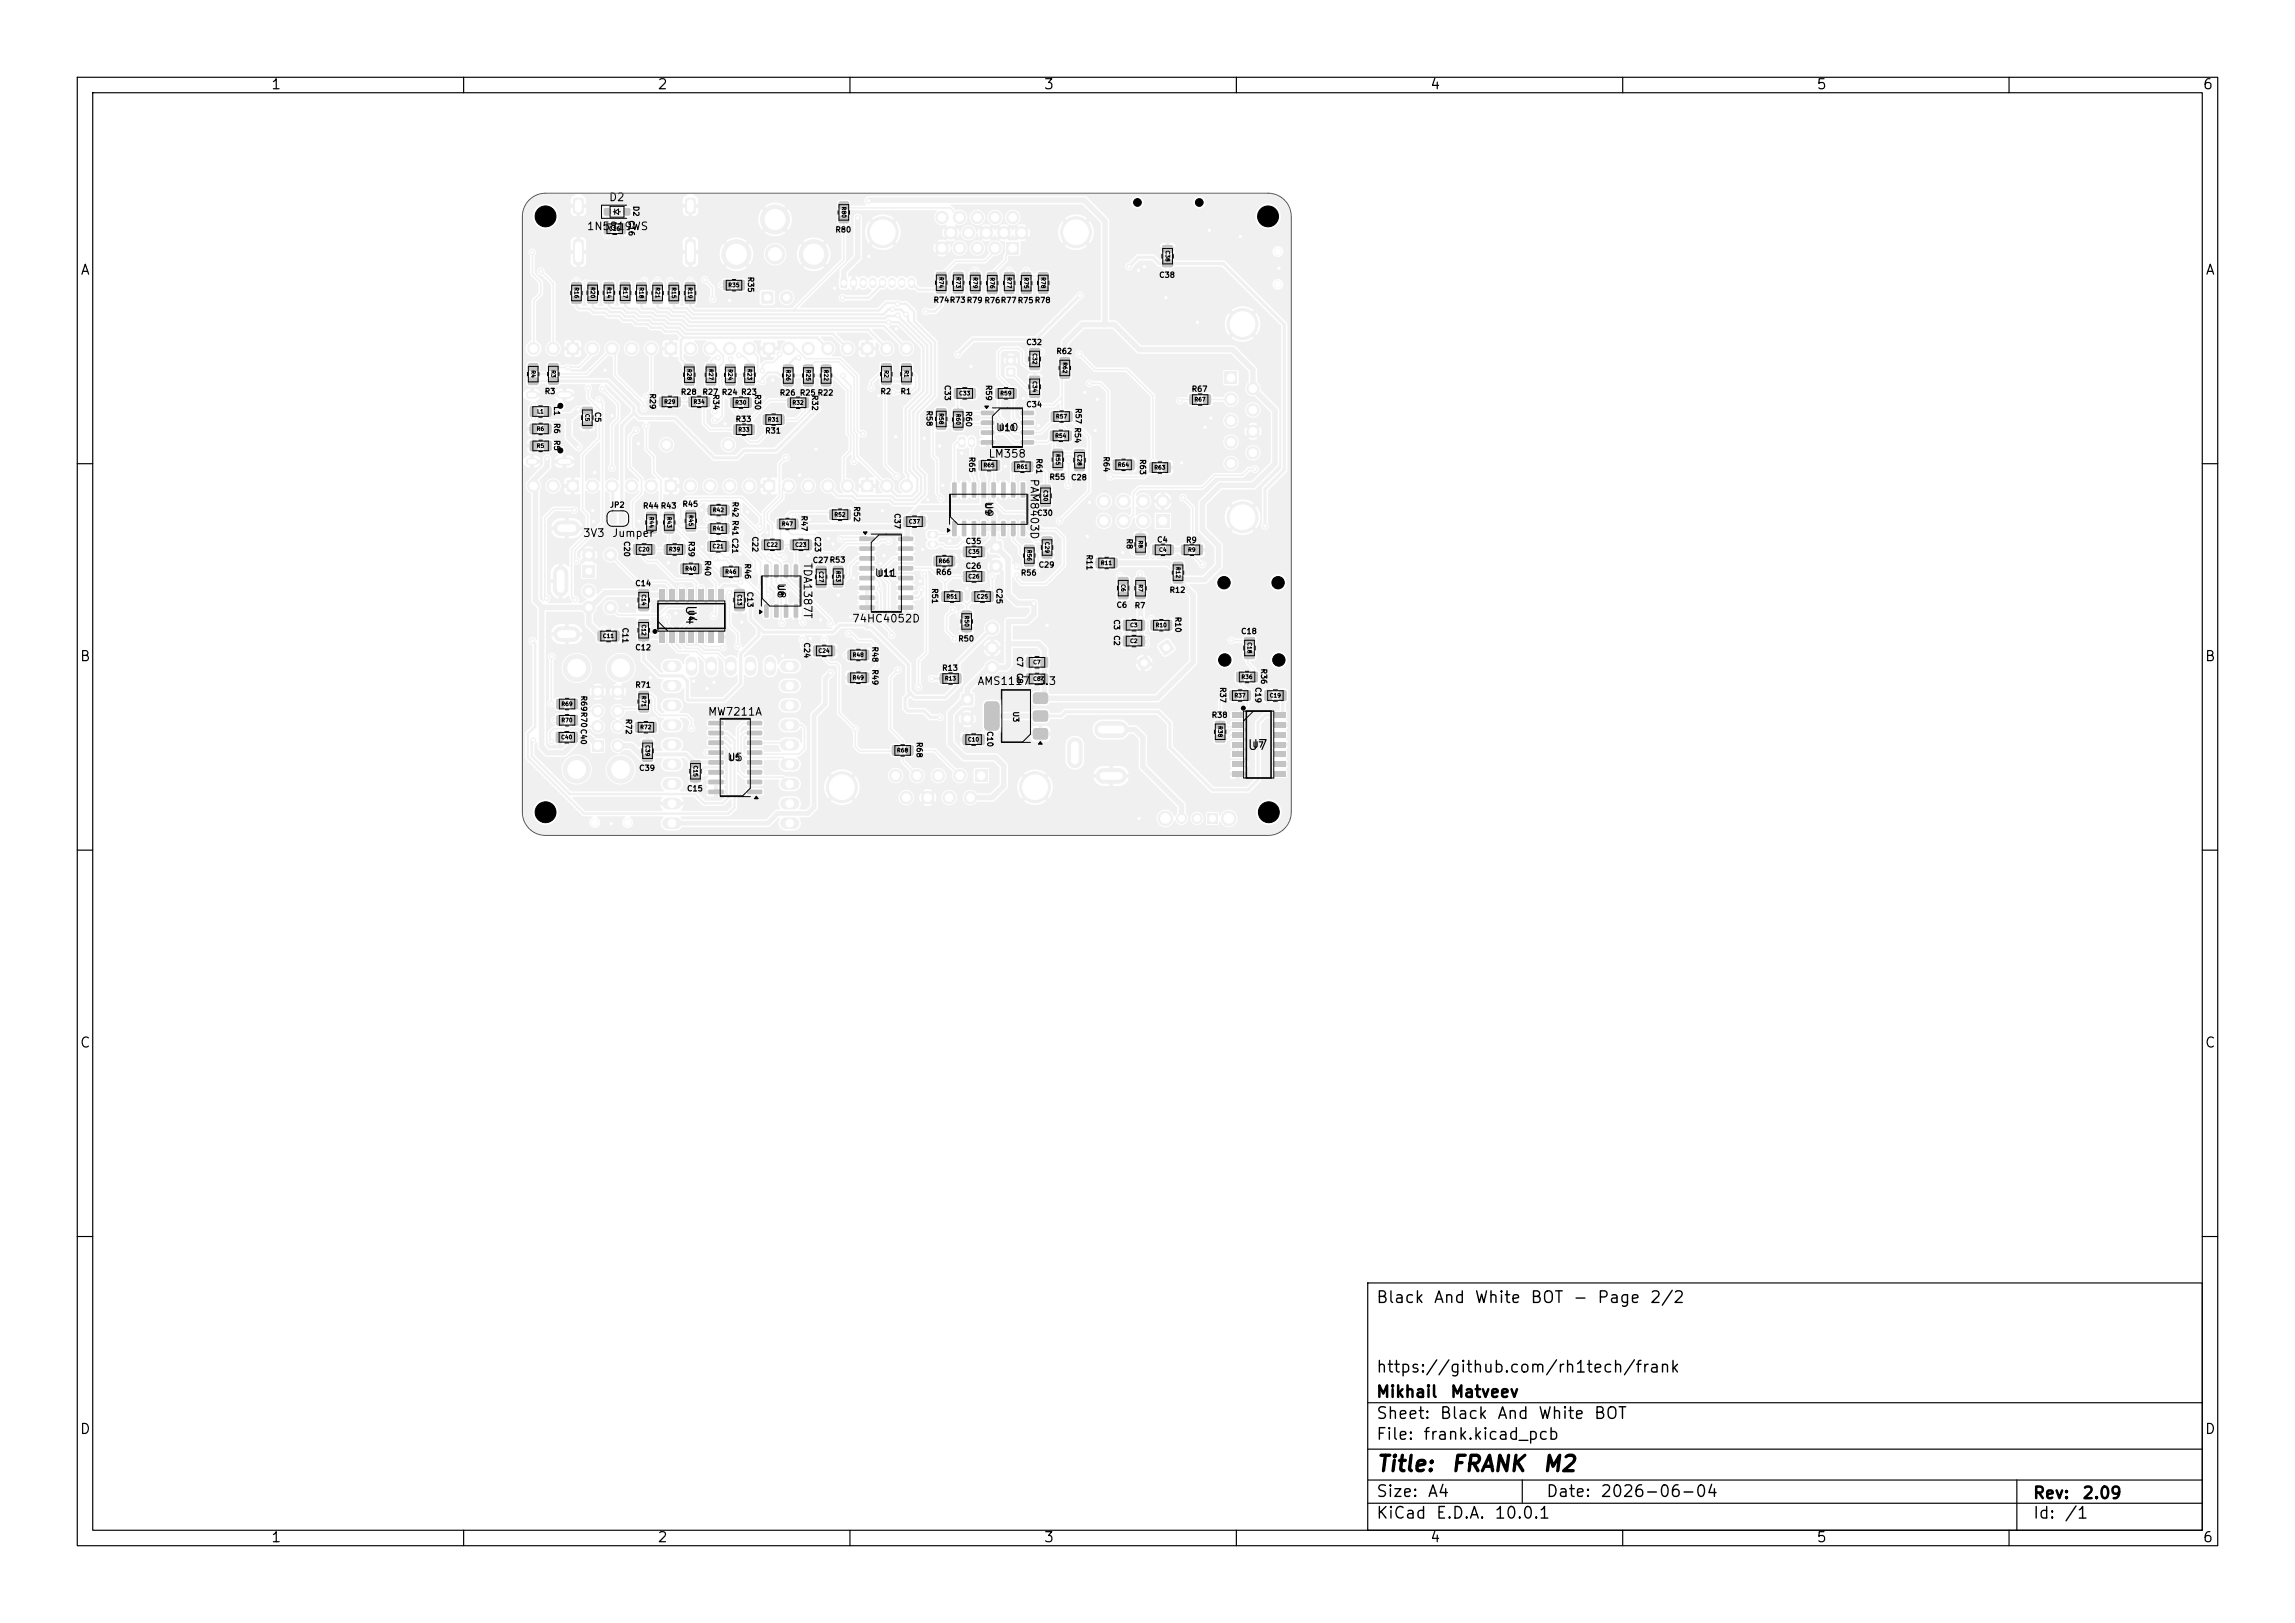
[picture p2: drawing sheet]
<svg xmlns="http://www.w3.org/2000/svg" width="297mm" height="210mm" viewBox="0 0 297 210" stroke-linecap="round" stroke-linejoin="round" font-family="sans-serif">
<defs><g id="words">
<g font-size="2">
<text x="178" y="190.9">Title:</text>
<text x="187.7" y="190.9">FRANK</text>
<text x="199.5" y="190.9">M2</text>
</g>
<g font-size="1.5">
<text x="178" y="169">Black</text>
<text x="185.4" y="169">And</text>
<text x="190.7" y="169">White</text>
<text x="198" y="169">BOT</text>
<text x="203.5" y="169">-</text>
<text x="206.6" y="169">Page</text>
<text x="213.4" y="169">2/2</text>
<text x="178" y="178">https://github.com/rh1tech/frank</text>
<text x="178" y="184">Sheet:</text>
<text x="178" y="181.2">Mikhail</text>
<text x="186.2" y="184">Black</text>
<text x="187.6" y="181.2">Matveev</text>
<text x="193.7" y="184">And</text>
<text x="199" y="184">White</text>
<text x="206.2" y="184">BOT</text>
<text x="178" y="186.7">File:</text>
<text x="184.1" y="186.7">frank.kicad_pcb</text>
<text x="178" y="196.9">KiCad</text>
<text x="178" y="194.1">Size:</text>
<text x="184.7" y="194.1">A4</text>
<text x="185.7" y="196.9">E.D.A.</text>
<text x="193.3" y="196.9">10.0.1</text>
<text x="200" y="194.1">Date:</text>
<text x="207" y="194.1">2026-06-04</text>
<text x="263" y="194.3">Rev:</text>
<text x="263" y="196.9">Id:</text>
<text x="267.1" y="196.9">/1</text>
<text x="269.4" y="194.3">2.09</text>
</g>
<g font-size="1.3">
<text x="35" y="11.9">1</text>
<text x="85" y="11.9">2</text>
<text x="135" y="11.9">3</text>
<text x="185" y="11.9">4</text>
<text x="235" y="11.9">5</text>
<text x="285" y="11.9">6</text>
<text x="10.3" y="35.9">A</text>
<text x="285.4" y="35.9">A</text>
<text x="88.5" y="78.2" transform="rotate(90 88.5 78.2)">U4</text>
<text x="10.3" y="85.9">B</text>
<text x="285.3" y="85.9">B</text>
<text x="161.4" y="97.4">U7</text>
<text x="10.3" y="135.9">C</text>
<text x="285.3" y="135.9">C</text>
<text x="10.3" y="185.9">D</text>
<text x="285.3" y="185.9">D</text>
<text x="35" y="199.9">1</text>
<text x="85" y="199.9">2</text>
<text x="135" y="199.9">3</text>
<text x="185" y="199.9">4</text>
<text x="235" y="199.9">5</text>
<text x="285" y="199.9">6</text>
</g>
<g font-size="1">
<text x="78.8" y="26.3">D2</text>
<text x="75.9" y="30">1N5819WS</text>
<text x="127.8" y="59.5">LM358</text>
<text x="128.8" y="56.1">U10</text>
<text x="127.2" y="64.8" transform="rotate(90 127.2 64.8)">U9</text>
<text x="133.1" y="61.9" transform="rotate(90 133.1 61.9)">PAM8403D</text>
<text x="75.4" y="69.7">3V3</text>
<text x="79.1" y="69.7">Jumper</text>
<text x="100.4" y="75.4" transform="rotate(90 100.4 75.4)">U8</text>
<text x="103.8" y="72.8" transform="rotate(90 103.8 72.8)">TDA1387T</text>
<text x="113.1" y="74.9">U11</text>
<text x="110.2" y="80.8">74HC4052D</text>
<text x="126.4" y="88.9">AMS1117</text>
<text x="134.2" y="88.9">3.3</text>
<text x="91.6" y="92.8">MW7211A</text>
<text x="94" y="98.7">U5</text>
</g>
<g font-size=".7">
<text x="81.2" y="28.4" transform="rotate(90 81.2 28.4)">C16</text>
<text x="81.8" y="26.6" transform="rotate(90 81.8 26.6)">D2</text>
<text x="96.6" y="35.7" transform="rotate(90 96.6 35.7)">R35</text>
<text x="108" y="30.2">R80</text>
<text x="120.7" y="39.3">R74R73R79R76R77R75R78</text>
<text x="149.9" y="36.1">C38</text>
<text x="132.7" y="44.8">C32</text>
<text x="136.6" y="46">R62</text>
<text x="70.4" y="51.2">R3</text>
<text x="71.5" y="52.5" transform="rotate(90 71.5 52.5)">L1</text>
<text x="76.8" y="53.2" transform="rotate(90 76.8 53.2)">C5</text>
<text x="83.9" y="50.8" transform="rotate(90 83.9 50.8)">R29</text>
<text x="88" y="51.2">R28</text>
<text x="90.8" y="51.2">R27</text>
<text x="92.1" y="50.9" transform="rotate(90 92.1 50.9)">R34</text>
<text x="93.3" y="51.3">R24 R23</text>
<text x="97.5" y="50.9" transform="rotate(90 97.5 50.9)">R30</text>
<text x="100.8" y="51.3">R26 R25R22</text>
<text x="104.9" y="51" transform="rotate(90 104.9 51)">R32</text>
<text x="113.9" y="51.2">R2</text>
<text x="116.5" y="51.2">R1</text>
<text x="119.7" y="53.1" transform="rotate(90 119.7 53.1)">R58</text>
<text x="122.1" y="49.7" transform="rotate(90 122.1 49.7)">C33</text>
<text x="124.8" y="53.1" transform="rotate(90 124.8 53.1)">R60</text>
<text x="127.4" y="49.7" transform="rotate(90 127.4 49.7)">R59</text>
<text x="132.7" y="52.9">C34</text>
<text x="139" y="52.7" transform="rotate(90 139 52.7)">R57 R54</text>
<text x="154.2" y="50.9">R67</text>
<text x="71.5" y="54.7" transform="rotate(90 71.5 54.7)">R6</text>
<text x="71.5" y="56.9" transform="rotate(90 71.5 56.9)">R5</text>
<text x="95.1" y="54.8">R33</text>
<text x="99" y="56.3">R31</text>
<text x="125.3" y="59" transform="rotate(90 125.3 59)">R65</text>
<text x="129.2" y="55.9">U10</text>
<text x="134" y="59.2" transform="rotate(90 134 59.2)">R61</text>
<text x="142.6" y="59" transform="rotate(90 142.6 59)">R64</text>
<text x="147.4" y="59.3" transform="rotate(90 147.4 59.3)">R63</text>
<text x="78.9" y="65.9">JP2</text>
<text x="83.1" y="66">R44</text>
<text x="85.4" y="66">R43</text>
<text x="88.2" y="65.7">R45</text>
<text x="94.6" y="64.8" transform="rotate(90 94.6 64.8)">R42 R41C21</text>
<text x="110.4" y="65.4" transform="rotate(90 110.4 65.4)">R52</text>
<text x="135.7" y="62.2">R55</text>
<text x="138.5" y="62.3">C28</text>
<text x="80.6" y="69.9" transform="rotate(90 80.6 69.9)">C20</text>
<text x="89" y="69.9" transform="rotate(90 89 69.9)">R39</text>
<text x="97.2" y="69.3" transform="rotate(90 97.2 69.3)">C22</text>
<text x="103.6" y="66.6" transform="rotate(90 103.6 66.6)">R47</text>
<text x="105.3" y="69.3" transform="rotate(90 105.3 69.3)">C23</text>
<text x="115.6" y="66.3" transform="rotate(90 115.6 66.3)">C37</text>
<text x="124.9" y="70.6">C35</text>
<text x="134.1" y="66.9">C30</text>
<text x="140.5" y="71.7" transform="rotate(90 140.5 71.7)">R11</text>
<text x="145.6" y="69.6" transform="rotate(90 145.6 69.6)">R8</text>
<text x="149.7" y="70.4">C4</text>
<text x="153.4" y="70.4">R9</text>
<text x="82.1" y="76">C14</text>
<text x="91.1" y="72.4" transform="rotate(90 91.1 72.4)">R40</text>
<text x="96.2" y="72.8" transform="rotate(90 96.2 72.8)">R46</text>
<text x="96.5" y="76.5" transform="rotate(90 96.5 76.5)">C13</text>
<text x="105.1" y="73">C27R53</text>
<text x="113.5" y="74.7">U11</text>
<text x="120.5" y="76" transform="rotate(90 120.5 76)">R51</text>
<text x="121.1" y="74.6">R66</text>
<text x="124.9" y="73.8">C26</text>
<text x="128.8" y="76" transform="rotate(90 128.8 76)">C25</text>
<text x="132" y="74.6">R56</text>
<text x="134.3" y="73.6">C29</text>
<text x="151.3" y="76.9">R12</text>
<text x="80.4" y="81.1" transform="rotate(90 80.4 81.1)">C11</text>
<text x="88.9" y="78.9" transform="rotate(90 88.9 78.9)">U4</text>
<text x="103.9" y="83.1" transform="rotate(90 103.9 83.1)">C24</text>
<text x="112.7" y="83.6" transform="rotate(90 112.7 83.6)">R48</text>
<text x="123.9" y="83.2">R50</text>
<text x="144" y="80.1" transform="rotate(90 144 80.1)">C3</text>
<text x="144" y="82.1" transform="rotate(90 144 82.1)">C2</text>
<text x="144.4" y="78.8">C6</text>
<text x="146.8" y="78.9">R7</text>
<text x="151.9" y="79.7" transform="rotate(90 151.9 79.7)">R10</text>
<text x="160.5" y="82.2">C18</text>
<text x="75" y="89.9" transform="rotate(90 75 89.9)">R69R70C40</text>
<text x="82.1" y="89.1">R71</text>
<text x="82.1" y="84.3">C12</text>
<text x="112.7" y="86.5" transform="rotate(90 112.7 86.5)">R49</text>
<text x="121.9" y="87">R13</text>
<text x="131.4" y="84.9" transform="rotate(90 131.4 84.9)">C7</text>
<text x="131.4" y="87" transform="rotate(90 131.4 87)">C8</text>
<text x="157.7" y="88.8" transform="rotate(90 157.7 88.8)">R37</text>
<text x="162.3" y="88.8" transform="rotate(90 162.3 88.8)">C19</text>
<text x="163" y="86.4" transform="rotate(90 163 86.4)">R36</text>
<text x="80.8" y="92.9" transform="rotate(90 80.8 92.9)">R72</text>
<text x="118.5" y="95.9" transform="rotate(90 118.5 95.9)">R68</text>
<text x="127.6" y="94.5" transform="rotate(90 127.6 94.5)">C10</text>
<text x="130.9" y="92" transform="rotate(90 130.9 92)">U3</text>
<text x="156.7" y="93">R38</text>
<text x="82.6" y="99.9">C39</text>
<text x="162.1" y="96.9">U7</text>
<text x="88.8" y="102.6">C15</text>
</g>
<g font-size=".5">
<text x="78.8" y="30">C16</text>
<text x="108.8" y="26.7" transform="rotate(90 108.8 26.7)">R80</text>
<text x="121.4" y="35.8" transform="rotate(90 121.4 35.8)">R74</text>
<text x="123.6" y="35.8" transform="rotate(90 123.6 35.8)">R73</text>
<text x="125.8" y="35.8" transform="rotate(90 125.8 35.8)">R79</text>
<text x="128" y="35.8" transform="rotate(90 128 35.8)">R76</text>
<text x="130.2" y="35.8" transform="rotate(90 130.2 35.8)">R77</text>
<text x="132.4" y="35.8" transform="rotate(90 132.4 35.8)">R75</text>
<text x="134.6" y="35.8" transform="rotate(90 134.6 35.8)">R78</text>
<text x="150.7" y="32.4" transform="rotate(90 150.7 32.4)">C38</text>
<text x="74.2" y="37.1" transform="rotate(90 74.2 37.1)">R16</text>
<text x="76.3" y="37.1" transform="rotate(90 76.3 37.1)">R20</text>
<text x="78.4" y="37.1" transform="rotate(90 78.4 37.1)">R14</text>
<text x="80.5" y="37.1" transform="rotate(90 80.5 37.1)">R17</text>
<text x="82.6" y="37.1" transform="rotate(90 82.6 37.1)">R18</text>
<text x="84.7" y="37.1" transform="rotate(90 84.7 37.1)">R21</text>
<text x="86.8" y="37.1" transform="rotate(90 86.8 37.1)">R15</text>
<text x="88.9" y="37.1" transform="rotate(90 88.9 37.1)">R19</text>
<text x="94.2" y="37.3">R35</text>
<text x="68.6" y="47.9" transform="rotate(90 68.6 47.9)">R4</text>
<text x="71.2" y="47.8" transform="rotate(90 71.2 47.8)">R3</text>
<text x="88.8" y="47.7" transform="rotate(90 88.8 47.7)">R28</text>
<text x="91.6" y="47.7" transform="rotate(90 91.6 47.7)">R27</text>
<text x="94.1" y="47.7" transform="rotate(90 94.1 47.7)">R24</text>
<text x="96.6" y="47.7" transform="rotate(90 96.6 47.7)">R23</text>
<text x="101.6" y="47.8" transform="rotate(90 101.6 47.8)">R26</text>
<text x="104.2" y="47.8" transform="rotate(90 104.2 47.8)">R25</text>
<text x="106.5" y="47.8" transform="rotate(90 106.5 47.8)">R22</text>
<text x="114.3" y="47.9" transform="rotate(90 114.3 47.9)">R2</text>
<text x="116.9" y="47.9" transform="rotate(90 116.9 47.9)">R1</text>
<text x="133.5" y="45.7" transform="rotate(90 133.5 45.7)">C32</text>
<text x="137.4" y="46.8" transform="rotate(90 137.4 46.8)">R62</text>
<text x="69.4" y="53.6">L1</text>
<text x="75.6" y="53.5" transform="rotate(90 75.6 53.5)">C5</text>
<text x="85.9" y="52.4">R29</text>
<text x="89.7" y="52.4">R34</text>
<text x="95.1" y="52.5">R30</text>
<text x="102.5" y="52.5">R32</text>
<text x="121.4" y="53.4" transform="rotate(90 121.4 53.4)">R58</text>
<text x="123.6" y="53.5" transform="rotate(90 123.6 53.5)">R60</text>
<text x="124.1" y="51.3">C33</text>
<text x="129.4" y="51.3">R59</text>
<text x="133.5" y="49.3" transform="rotate(90 133.5 49.3)">C34</text>
<text x="154.5" y="52.1">R67</text>
<text x="69.4" y="55.9">R6</text>
<text x="69.4" y="58.1">R5</text>
<text x="95.5" y="56">R33</text>
<text x="99.3" y="54.7">R31</text>
<text x="136.5" y="56.8">R54</text>
<text x="136.5" y="58.7" transform="rotate(90 136.5 58.7)">R55</text>
<text x="136.6" y="54.3">R57</text>
<text x="139.3" y="58.8" transform="rotate(90 139.3 58.8)">C28</text>
<text x="127.2" y="60.6">R65</text>
<text x="131.5" y="60.8">R61</text>
<text x="134.9" y="63.4" transform="rotate(90 134.9 63.4)">C30</text>
<text x="144.6" y="60.5">R64</text>
<text x="149.3" y="60.9">R63</text>
<text x="82.6" y="71.5">C20</text>
<text x="83.9" y="66.8" transform="rotate(90 83.9 66.8)">R44</text>
<text x="86.2" y="66.8" transform="rotate(90 86.2 66.8)">R43</text>
<text x="86.5" y="71.5">R39</text>
<text x="89" y="66.6" transform="rotate(90 89 66.6)">R45</text>
<text x="92.2" y="71.1">C21</text>
<text x="92.2" y="68.8">R41</text>
<text x="92.2" y="66.4">R42</text>
<text x="99.2" y="70.9">C22</text>
<text x="101.1" y="68.2">R47</text>
<text x="102.9" y="70.9">C23</text>
<text x="107.9" y="67">R52</text>
<text x="117.6" y="67.9">C37</text>
<text x="125.3" y="71.8">C35</text>
<text x="132.8" y="71.1" transform="rotate(90 132.8 71.1)">R56</text>
<text x="135.1" y="70.1" transform="rotate(90 135.1 70.1)">C29</text>
<text x="147.2" y="69.9" transform="rotate(90 147.2 69.9)">R8</text>
<text x="149.9" y="71.5">C4</text>
<text x="153.7" y="71.5">R9</text>
<text x="82.9" y="76.9" transform="rotate(90 82.9 76.9)">C14</text>
<text x="88.6" y="74">R40</text>
<text x="93.8" y="74.4">R46</text>
<text x="95.3" y="76.9" transform="rotate(90 95.3 76.9)">C13</text>
<text x="105.9" y="73.9" transform="rotate(90 105.9 73.9)">C27</text>
<text x="108.1" y="73.8" transform="rotate(90 108.1 73.8)">R53</text>
<text x="121.4" y="73">R66</text>
<text x="122.4" y="77.6">R51</text>
<text x="125.3" y="75">C26</text>
<text x="126.4" y="77.6">C25</text>
<text x="142.4" y="73.2">R11</text>
<text x="145" y="75.5" transform="rotate(90 145 75.5)">C6</text>
<text x="147.2" y="75.6" transform="rotate(90 147.2 75.6)">R7</text>
<text x="152.1" y="73.3" transform="rotate(90 152.1 73.3)">R12</text>
<text x="78" y="82.7">C11</text>
<text x="82.9" y="80.8" transform="rotate(90 82.9 80.8)">C12</text>
<text x="124.7" y="79.6" transform="rotate(90 124.7 79.6)">R50</text>
<text x="146.2" y="81.3">C3</text>
<text x="146.2" y="83.3">C2</text>
<text x="149.5" y="81.3">R10</text>
<text x="161.3" y="83.1" transform="rotate(90 161.3 83.1)">C18</text>
<text x="82.9" y="90" transform="rotate(90 82.9 90)">R71</text>
<text x="105.9" y="84.6">C24</text>
<text x="110.3" y="88.1">R49</text>
<text x="110.3" y="85.1">R48</text>
<text x="122.2" y="88.2">R13</text>
<text x="133.6" y="86.1">C7</text>
<text x="133.6" y="88.2">C8</text>
<text x="160.6" y="88">R36</text>
<text x="72.6" y="95.8">C40</text>
<text x="72.6" y="93.6">R70</text>
<text x="72.6" y="91.5">R69</text>
<text x="82.8" y="94.5">R72</text>
<text x="157.5" y="93.9" transform="rotate(90 157.5 93.9)">R38</text>
<text x="159.7" y="90.4">R37</text>
<text x="164.3" y="90.4">C19</text>
<text x="83.4" y="96.4" transform="rotate(90 83.4 96.4)">C39</text>
<text x="89.6" y="99" transform="rotate(90 89.6 99)">C15</text>
<text x="116" y="97.5">R68</text>
<text x="125.2" y="96.1">C10</text>
</g>
</g></defs>
<path d="M156.3 105.3h1.3v1.3h-1.3z" fill="#f0f0f0"/>
<g fill="#f0f0f0" stroke="#f0f0f0" stroke-width=".13">
<circle cx="154.9" cy="105.9" r=".65"/>
<circle cx="152.9" cy="105.9" r=".65"/>
<circle cx="159" cy="105.9" r=".94"/>
<circle cx="150.8" cy="105.9" r=".94"/>
<circle cx="128.4" cy="81.3" r=".85"/>
<circle cx="128.4" cy="83.8" r=".85"/>
<circle cx="128.4" cy="86.4" r=".85"/>
</g>
<g fill="#f0f0f0">
<path d="M74.2 31.1l.2-.1h.8h.2l.1 .2 .1 2.7-.1 .2-.2 .1h-.9l-.2-.2z"/>
<path d="M74.2 25.7l.3-.1h.8l.2 .1 .1 1.6-.2 .3-.9 .1-.3-.2z"/>
<path d="M88.7 25.7l.3-.1h.8l.2 .1 .1 1.6-.2 .3-.9 .1-.3-.2z"/>
<path d="M88.7 31.1l.2-.1h.8h.2l.1 .2 .1 2.7-.1 .2-.2 .1h-.9l-.2-.2z"/>
<path d="M98.6 37.8l.2-.1 1.2 .1 .1 .2-.1 1.2-.1 .1-1.3-.1-.1-.1z"/>
</g>
<g fill="#f0f0f0" stroke="#f0f0f0" stroke-width=".13">
<circle cx="101.8" cy="38.5" r=".8"/>
<circle cx="165.4" cy="32.5" r=".45"/>
<circle cx="165.4" cy="36.8" r=".45"/>
</g>
<path d="M150 83.4l1.1-.6 .2 .1 .6 1.1-1 .8h-.1l-.8-1-.1-.2z" fill="#f0f0f0"/>
<circle cx="148.1" cy="85.8" r=".8" fill="#f0f0f0" stroke="#f0f0f0" stroke-width=".13"/>
<path d="M128.2 70h.2h1.2l.1 .2-.1 1.3-.1 .1-1.3-.1-.1-.2z" fill="#f0f0f0"/>
<circle cx="128.9" cy="73.3" r=".8" fill="#f0f0f0" stroke="#f0f0f0" stroke-width=".13"/>
<path d="M124.1 56.6l.6-.1 .2 .1v1.1l-.1 .2h-.5l-.3-.1z" fill="#f0f0f0"/>
<path d="M125.7 57v.5" fill="none" stroke="#f0f0f0" stroke-width=".9"/>
<path d="M130.3 47.6h.2h.8l.1 .2-.1 .9-.1 .1-.9-.1-.1-.2z" fill="#f0f0f0"/>
<circle cx="130.8" cy="46.6" r=".6" fill="#f0f0f0" stroke="#f0f0f0" stroke-width=".13"/>
<path d="M75.4 73.1h1.6v1.6h-1.6z" fill="#f0f0f0"/>
<g fill="#f0f0f0" stroke="#f0f0f0" stroke-width=".13">
<circle cx="76.2" cy="76.5" r=".8"/>
<circle cx="76.2" cy="71.8" r=".8"/>
<circle cx="76.2" cy="78.6" r=".8"/>
<circle cx="79" cy="71.8" r=".8"/>
<circle cx="79" cy="78.6" r=".8"/>
</g>
<path d="M72.6 74.2v2M72.6 68.4h1.5M72.6 82.1h1.5" fill="none" stroke="#f0f0f0" stroke-width="2"/>
<path d="M108.8 36l.6-.1 .2 .1 .1 1.1-.2 .2h-.5l-.2-.1z" fill="#f0f0f0"/>
<path d="M110.5 36.4v.5M111.7 36.4v.5M113 36.4v.5M114.2 36.4v.5M115.5 36.4v.5M116.7 36.4v.5M118 36.4v.5" fill="none" stroke="#f0f0f0" stroke-width=".9"/>
<g fill="#f0f0f0" stroke="#f0f0f0" stroke-width=".13">
<circle cx="114.2" cy="30" r="2"/>
<circle cx="139.2" cy="30" r="2"/>
</g>
<path d="M130.3 31.3h1.6v1.6h-1.6z" fill="#f0f0f0"/>
<g fill="#f0f0f0" stroke="#f0f0f0" stroke-width=".13">
<circle cx="128.8" cy="32.1" r=".8"/>
<circle cx="126.5" cy="32.1" r=".8"/>
<circle cx="124.2" cy="32.1" r=".8"/>
<circle cx="121.9" cy="32.1" r=".8"/>
<circle cx="132.2" cy="30.1" r=".8"/>
<circle cx="129.9" cy="30.1" r=".8"/>
<circle cx="127.6" cy="30.1" r=".8"/>
<circle cx="125.3" cy="30.1" r=".8"/>
<circle cx="123" cy="30.1" r=".8"/>
<circle cx="131.1" cy="28.1" r=".8"/>
<circle cx="128.8" cy="28.1" r=".8"/>
<circle cx="126.5" cy="28.1" r=".8"/>
<circle cx="124.2" cy="28.1" r=".8"/>
<circle cx="121.9" cy="28.1" r=".8"/>
<circle cx="81.2" cy="106.4" r=".45"/>
<circle cx="77" cy="106.4" r=".45"/>
</g>
<path d="M142.7 94.4h2.2" fill="none" stroke="#f0f0f0" stroke-width="2.2"/>
<path d="M139.1 96.4v2M142.8 100.4h2" fill="none" stroke="#f0f0f0" stroke-width="2"/>
<circle cx="69" cy="45.1" r=".84" fill="#f0f0f0"/>
<circle cx="71.6" cy="45.1" r=".8" fill="#f0f0f0" stroke="#f0f0f0" stroke-width=".13"/>
<path d="M73.4 44.4h1.5v1.4h-1.5z" fill="#f0f0f0"/>
<g fill="#f0f0f0" stroke="#f0f0f0" stroke-width=".13">
<circle cx="76.7" cy="45.1" r=".8"/>
<circle cx="79.2" cy="45.1" r=".8"/>
<circle cx="81.7" cy="45.1" r=".8"/>
<circle cx="84.3" cy="45.1" r=".8"/>
</g>
<path d="M86.1 44.4h1.5v1.4h-1.5z" fill="#f0f0f0"/>
<g fill="#f0f0f0" stroke="#f0f0f0" stroke-width=".13">
<circle cx="89.4" cy="45.1" r=".8"/>
<circle cx="91.9" cy="45.1" r=".8"/>
<circle cx="94.4" cy="45.1" r=".8"/>
<circle cx="97" cy="45.1" r=".8"/>
</g>
<path d="M98.8 44.4h1.5v1.4h-1.5z" fill="#f0f0f0"/>
<g fill="#f0f0f0" stroke="#f0f0f0" stroke-width=".13">
<circle cx="102.1" cy="45.1" r=".8"/>
<circle cx="104.6" cy="45.1" r=".8"/>
<circle cx="107.1" cy="45.1" r=".8"/>
<circle cx="109.7" cy="45.1" r=".8"/>
</g>
<path d="M111.5 44.4h1.5v1.4h-1.5z" fill="#f0f0f0"/>
<g fill="#f0f0f0" stroke="#f0f0f0" stroke-width=".13">
<circle cx="114.8" cy="45.1" r=".8"/>
<circle cx="117.3" cy="45.1" r=".8"/>
<circle cx="117.3" cy="62.9" r=".8"/>
<circle cx="114.8" cy="62.9" r=".8"/>
</g>
<path d="M111.5 62.1h1.5v1.5h-1.5z" fill="#f0f0f0"/>
<g fill="#f0f0f0" stroke="#f0f0f0" stroke-width=".13">
<circle cx="109.7" cy="62.9" r=".8"/>
<circle cx="107.1" cy="62.9" r=".8"/>
<circle cx="104.6" cy="62.9" r=".8"/>
<circle cx="102.1" cy="62.9" r=".8"/>
</g>
<path d="M98.8 62.1h1.5v1.5h-1.5z" fill="#f0f0f0"/>
<g fill="#f0f0f0" stroke="#f0f0f0" stroke-width=".13">
<circle cx="97" cy="62.9" r=".8"/>
<circle cx="94.4" cy="62.9" r=".8"/>
<circle cx="91.9" cy="62.9" r=".8"/>
<circle cx="89.4" cy="62.9" r=".8"/>
</g>
<path d="M86.1 62.1h1.5v1.5h-1.5z" fill="#f0f0f0"/>
<g fill="#f0f0f0" stroke="#f0f0f0" stroke-width=".13">
<circle cx="84.3" cy="62.9" r=".8"/>
<circle cx="81.7" cy="62.9" r=".8"/>
<circle cx="79.2" cy="62.9" r=".8"/>
<circle cx="76.7" cy="62.9" r=".8"/>
</g>
<path d="M73.4 62.1h1.5v1.5h-1.5z" fill="#f0f0f0"/>
<g fill="#f0f0f0" stroke="#f0f0f0" stroke-width=".13">
<circle cx="71.6" cy="62.9" r=".8"/>
<circle cx="69" cy="62.9" r=".8"/>
</g>
<path d="M124.4 89.8l.2-.1 1.3 .1 .1 .2-.1 1.2-.2 .1-1.3-.1v-.1z" fill="#f0f0f0"/>
<circle cx="125.2" cy="93" r=".8" fill="#f0f0f0" stroke="#f0f0f0" stroke-width=".13"/>
<path d="M126.2 99.6h1.6v1.6h-1.6z" fill="#f0f0f0"/>
<g fill="#f0f0f0" stroke="#f0f0f0" stroke-width=".13">
<circle cx="124.2" cy="100.4" r=".8"/>
<circle cx="121.4" cy="100.4" r=".8"/>
<circle cx="118.7" cy="100.4" r=".8"/>
<circle cx="115.9" cy="100.4" r=".8"/>
<circle cx="125.6" cy="103.2" r=".8"/>
<circle cx="122.8" cy="103.2" r=".8"/>
<circle cx="133.9" cy="101.9" r="2"/>
<circle cx="120.1" cy="103.2" r=".8"/>
<circle cx="108.9" cy="101.9" r="2"/>
<circle cx="117.3" cy="103.2" r=".8"/>
<circle cx="100.3" cy="32.9" r="1.25"/>
<circle cx="105.3" cy="32.9" r="1.87"/>
<circle cx="100.3" cy="28.4" r="1.87"/>
<circle cx="95.3" cy="32.9" r="1.87"/>
</g>
<g fill="none" stroke="#f0f0f0" stroke-width="1.5">
<path d="M86.5 98.9h1M86.5 96.4h1M86.5 93.8h1M86.5 91.3h1M86.5 88.7h1M86.5 86.2h1M89.5 85.7v1M92 85.7v1M94.6 85.7v1M97.1 85.7v1M99.7 85.7v1M101.7 98.9h1"/>
<path d="M101.7 96.4h1M101.7 93.8h1M101.7 91.3h1M101.7 88.7h1M101.7 86.2h1M86.5 106.5h1M86.5 104h1M86.5 101.4h1M101.7 106.5h1M101.7 104h1M101.7 101.4h1"/>
</g>
<path d="M158.5 48.1h1.6v1.6h-1.6z" fill="#f0f0f0"/>
<g fill="#f0f0f0" stroke="#f0f0f0" stroke-width=".13">
<circle cx="159.3" cy="51.7" r=".8"/>
<circle cx="159.3" cy="54.4" r=".8"/>
<circle cx="159.3" cy="57.2" r=".8"/>
<circle cx="159.3" cy="60" r=".8"/>
<circle cx="162.1" cy="50.3" r=".8"/>
<circle cx="162.1" cy="53" r=".8"/>
<circle cx="160.8" cy="41.9" r="2"/>
<circle cx="162.1" cy="55.8" r=".8"/>
<circle cx="160.8" cy="66.9" r="2"/>
<circle cx="162.1" cy="58.6" r=".8"/>
</g>
<path d="M76.6 95.8h1.5v1.5h-1.5z" fill="#f0f0f0"/>
<g fill="#f0f0f0" stroke="#f0f0f0" stroke-width=".13">
<circle cx="77.3" cy="94" r=".75"/>
<circle cx="77.3" cy="92" r=".75"/>
<circle cx="77.3" cy="89.5" r=".75"/>
<circle cx="80" cy="96.5" r=".75"/>
<circle cx="80" cy="94" r=".75"/>
<circle cx="80" cy="92" r=".75"/>
<circle cx="80" cy="89.5" r=".75"/>
<circle cx="74.6" cy="99.6" r="1.75"/>
<circle cx="74.6" cy="86.4" r="1.75"/>
<circle cx="80.3" cy="99.6" r="1.75"/>
<circle cx="80.3" cy="86.4" r="1.75"/>
<circle cx="86.3" cy="57.5" r=".8"/>
<circle cx="94.3" cy="57.5" r=".8"/>
</g>
<path d="M68.6 59.7h.6M68.6 51.1h.6M72.5 59.7h1.1M72.5 51.1h1.1" fill="none" stroke="#f0f0f0" stroke-width="1"/>
<path d="M149.6 66.5h1.7v1.8h-1.7z" fill="#f0f0f0"/>
<g fill="#f0f0f0" stroke="#f0f0f0" stroke-width=".13">
<circle cx="150.5" cy="64.9" r=".86"/>
<circle cx="147.9" cy="67.4" r=".86"/>
<circle cx="147.9" cy="64.9" r=".86"/>
<circle cx="145.4" cy="67.4" r=".86"/>
<circle cx="145.4" cy="64.9" r=".86"/>
<circle cx="142.9" cy="67.4" r=".86"/>
<circle cx="142.9" cy="64.9" r=".86"/>
</g>
<path d="M120.1 68.8l1.2-.1 .1 .3v.5l-.2 .1h-1.1l-.1-.2z" fill="#f0f0f0"/>
<path d="M120.5 70.4h.5" fill="none" stroke="#f0f0f0" stroke-width=".9"/>
<g fill="#f0f0f0">
<path d="M131 59.8l.7-.1 .2 .2v1l-.1 .2h-.7l-.2-.2v-.9z"/>
<path d="M132.8 59.8l.7-.1 .2 .2v1l-.1 .2h-.6l-.3-.2v-.9z"/>
<path d="M134.9 69.5l.1-.1h1.1l.1 .3v.5l-.2 .2h-1.1l-.1-.2z"/>
<path d="M134.9 71.4l.1-.1h1.1l.1 .3v.5l-.2 .2h-1.1l-.1-.2z"/>
<path d="M68.6 54.9l.7-.1 .2 .2 .1 1-.2 .2h-.6l-.3-.2v-.9z"/>
<path d="M70.4 54.9l.7-.1 .3 .2v1l-.2 .2h-.6l-.2-.2v-.9z"/>
<path d="M88.7 36.6l.2-.1h.9l.2 .2v.7l-.2 .1h-1l-.2-.2z"/>
<path d="M88.7 38.4l.2-.1h.9l.2 .3v.6l-.2 .1h-1l-.2-.2z"/>
<path d="M89.4 98.4h.1h1.1l.1 .2v.6l-.2 .2-1.1-.1-.1-.2z"/>
<path d="M89.4 100.3h.1h1.1l.1 .2v.6l-.2 .2-1.1-.1-.1-.2z"/>
<path d="M135.9 55.8l.7-.1 .3 .2v1l-.2 .2h-.6l-.2-.2v-.9z"/>
<path d="M137.8 55.8l.7-.1 .2 .2v1l-.1 .2h-.7l-.2-.2v-.9z"/>
<path d="M150.5 31.8l.1-.1h1.1l.1 .3v.5l-.2 .2h-1.1l-.1-.2z"/>
<path d="M150.5 33.7l.1-.1h1.1l.1 .3v.5l-.2 .2h-1.1l-.1-.2z"/>
<path d="M147.3 80.2h.7l.2 .1v1.1l-.2 .2h-.5l-.3-.1v-1.1z"/>
<path d="M145.4 80.2h.7l.2 .1v1.1l-.2 .2h-.5l-.3-.1v-1.1z"/>
<path d="M83.2 97.7l.1-.1h1.1l.1 .3v.5l-.2 .2h-1.1l-.1-.2z"/>
<path d="M83.2 95.8l.1-.1h1.1l.1 .3v.5l-.2 .2h-1.1l-.1-.2z"/>
<path d="M151.8 74.6l.2-.1h1l.2 .3-.1 .6-.2 .1h-1l-.1-.2z"/>
<path d="M151.8 72.7h.2h1l.2 .2-.1 .6-.2 .2h-1l-.1-.2z"/>
<path d="M109.7 87.1l.7-.1 .3 .2v1l-.2 .2h-.6l-.2-.2v-.9z"/>
<path d="M111.6 87.1l.7-.1 .2 .2v1l-.1 .2h-.7l-.2-.2v-.9z"/>
<path d="M85.3 81.7h.7v1.5h-.7z"/>
<path d="M86.6 81.7h.7v1.5h-.7z"/>
<path d="M87.9 81.7h.6v1.5h-.6z"/>
<path d="M89.1 81.7h.7v1.5h-.7z"/>
<path d="M90.4 81.7h.7v1.5h-.7z"/>
<path d="M91.7 81.7h.6v1.5h-.6z"/>
<path d="M93 81.7h.6v1.5h-.6z"/>
<path d="M93 76.2h.6v1.6h-.6z"/>
<path d="M91.7 76.2h.6v1.6h-.6z"/>
<path d="M90.4 76.2h.7v1.6h-.7z"/>
<path d="M89.1 76.2h.7v1.6h-.7z"/>
<path d="M87.9 76.2h.6v1.6h-.6z"/>
<path d="M86.6 76.2h.7v1.6h-.7z"/>
<path d="M85.3 76.2h.7v1.6h-.7z"/>
<path d="M73.9 94.7h.7l.2 .1v1.1l-.2 .2h-.5l-.3-.1v-1.1z"/>
<path d="M72 94.7h.7l.2 .1v1.1l-.2 .2h-.5l-.3-.1v-1.1z"/>
<path d="M136 53.3l.7-.1 .3 .2v1l-.2 .2h-.6l-.2-.2v-.9z"/>
<path d="M137.9 53.3l.7-.1 .2 .2v1l-.1 .2h-.7l-.2-.2v-.9z"/>
<path d="M130.7 50.3l.7-.1 .2 .2v1l-.1 .2h-.7l-.2-.2v-.9z"/>
<path d="M128.8 50.3l.7-.1 .3 .2v1l-.2 .2h-.6l-.2-.2v-.9z"/>
<path d="M88.8 67.9l.2-.1h.9l.2 .2v.7l-.2 .1h-1l-.2-.2z"/>
<path d="M88.8 66h.2h.9l.2 .2v.6l-.2 .2h-1l-.2-.3z"/>
<path d="M100.6 67.2l.7-.1 .2 .2v1l-.1 .2h-.7l-.2-.2v-.9z"/>
<path d="M102.4 67.2l.7-.1 .2 .2v1l-.1 .2h-.6l-.3-.2v-.9z"/>
<path d="M68.6 57.1l.7-.1 .2 .2 .1 1-.2 .2h-.6l-.2-.2-.1-.9z"/>
<path d="M70.4 57.1l.7-.1 .3 .2v1l-.2 .2h-.6l-.2-.2v-.9z"/>
<path d="M98.9 78.2h.4l.2 .1v1.5l-.1 .1h-.4l-.1-.1z"/>
<path d="M100.2 78.2h.4l.2 .1v1.5l-.1 .1h-.4l-.1-.1z"/>
<path d="M101.5 78.2h.4l.1 .1v1.5l-.1 .1h-.3l-.2-.1z"/>
<path d="M102.7 78.2h.5l.1 .1v1.5l-.1 .1h-.3l-.2-.1z"/>
<path d="M102.7 73.1l.5-.1 .1 .1v1.5l-.1 .2h-.3l-.2-.1z"/>
<path d="M101.5 73.1l.4-.1 .1 .1v1.5l-.1 .2h-.3l-.2-.1z"/>
<path d="M100.2 73.1l.4-.1 .2 .1v1.5l-.1 .2h-.4l-.1-.1z"/>
<path d="M98.9 73.1l.4-.1 .2 .1v1.5l-.1 .2h-.4l-.1-.1z"/>
<path d="M122.7 72l.7-.1 .2 .2v1l-.1 .2h-.6l-.3-.2v-.9z"/>
<path d="M120.9 72l.7-.1 .2 .2v1l-.1 .2h-.7l-.2-.2v-.9z"/>
<path d="M157.3 95.2l.2-.1h.9l.2 .2v.7l-.2 .1h-1l-.2-.2z"/>
<path d="M157.3 93.3h.2h.9l.2 .2v.6l-.2 .2h-1l-.2-.3z"/>
<path d="M145.9 59.5l.7-.1 .2 .2v1l-.1 .2h-.6l-.3-.1v-1z"/>
<path d="M144.1 59.5l.7-.1 .2 .2v1l-.1 .2h-.7l-.2-.1v-1z"/>
<path d="M78.2 28.9h.7l.2 .1v1.1l-.2 .2h-.5l-.3-.1v-1.1z"/>
<path d="M80.1 28.9h.7l.2 .1v1.1l-.2 .2h-.5l-.3-.1v-1.1z"/>
<path d="M93.2 73.4l.7-.1 .3 .2v1l-.2 .2h-.6l-.2-.2v-.9z"/>
<path d="M95.1 73.4l.7-.1 .2 .2v1l-.1 .2h-.7l-.2-.2v-.9z"/>
<path d="M106.3 47.2h.2h.9l.2 .2v.6l-.2 .2h-1l-.2-.3z"/>
<path d="M106.3 49.1l.2-.1h.9l.2 .2v.7l-.2 .1h-1l-.2-.2z"/>
<path d="M91.4 47.1h.2h.9l.2 .2v.6l-.2 .2h-1l-.2-.3z"/>
<path d="M91.4 49l.2-.1h.9l.2 .2v.7l-.2 .1h-1l-.2-.2z"/>
<path d="M89.1 51.4l.7-.1 .3 .2v1l-.2 .2h-.6l-.2-.2v-.9z"/>
<path d="M91 51.4l.7-.1 .2 .2v1l-.1 .2h-.7l-.2-.2v-.9z"/>
<path d="M124.7 73.9h.7l.2 .1v1.1l-.2 .2h-.5l-.3-.1v-1.1z"/>
<path d="M126.6 73.9h.7l.2 .1v1.1l-.2 .2h-.5l-.3-.1v-1.1z"/>
<path d="M123.4 37.1l.2-.1h.9l.2 .2v.7l-.2 .1h-1l-.2-.2z"/>
<path d="M123.4 35.2h.2h.9l.2 .2v.6l-.2 .2h-1l-.2-.3z"/>
<path d="M75.4 52.7l.1-.1h1.1l.1 .3v.5l-.2 .2h-1.1l-.1-.2z"/>
<path d="M75.4 54.6l.1-.1h1.1l.1 .3v.5l-.2 .2h-1.1l-.1-.2z"/>
<path d="M132.8 85h.7l.2 .1 .1 1.1-.2 .2h-.6l-.2-.1v-1.1z"/>
<path d="M134.7 85h.7l.2 .1 .1 1.1-.2 .2h-.6l-.2-.1v-1.1z"/>
<path d="M147 70.9h.2h.9l.2 .2v.6l-.2 .2h-1l-.2-.3z"/>
<path d="M147 69.1l.2-.1h.9l.2 .3v.6l-.2 .2-1-.1-.2-.2z"/>
<path d="M93.6 36.3l.7-.1 .3 .2v1l-.2 .2h-.6l-.2-.2v-.9z"/>
<path d="M95.5 36.3l.7-.1 .2 .2v1l-.1 .2h-.7l-.2-.2v-.9z"/>
<path d="M123.4 52.9h.2h.9l.2 .2v.6l-.2 .2h-1l-.2-.3z"/>
<path d="M123.4 54.8l.2-.1h.9l.2 .2v.7l-.2 .1h-1l-.2-.2z"/>
<path d="M121.9 76.6l.7-.1 .2 .2v1l-.1 .2h-.7l-.2-.2v-.9z"/>
<path d="M123.7 76.6l.7-.1 .2 .2v1l-.1 .2h-.6l-.3-.2v-.9z"/>
<path d="M165.6 89.3h.7l.2 .1v1.1l-.2 .2h-.5l-.3-.1v-1.1z"/>
<path d="M163.7 89.3h.7l.2 .1v1.1l-.2 .2h-.5l-.3-.1v-1.1z"/>
<path d="M96.4 47.1h.2h.9l.2 .2v.6l-.2 .2h-1l-.2-.3z"/>
<path d="M96.4 49l.2-.1h.9l.2 .2v.7l-.2 .1h-1l-.2-.2z"/>
<path d="M105.6 75.2l.2-.1h1l.2 .3v.5l-.3 .2h-1l-.2-.2z"/>
<path d="M105.6 73.3l.2-.1h1l.2 .3v.5l-.3 .2h-1l-.2-.2z"/>
<path d="M121.2 54.7l.2-.1h.9l.2 .3v.6l-.2 .1h-1l-.2-.2z"/>
<path d="M121.2 52.9l.2-.1h.9l.2 .2v.7l-.2 .1h-1l-.2-.2z"/>
<path d="M152.9 70.5h.7l.2 .1 .1 1-.2 .2-.6 .1-.3-.2v-1z"/>
<path d="M154.7 70.5h.7l.3 .1v1l-.2 .2-.6 .1-.2-.2v-1z"/>
<path d="M78.9 66.5l.3-.1h.6v1.5l-.6-.1-.3-.1-.1-.3v-.6z"/>
<path d="M80.1 66.4h.7l.3 .3v.7l-.1 .3-.2 .1-.7 .1z"/>
<path d="M126.6 70.7h.7l.2 .1v1.1l-.2 .2h-.5l-.3-.1v-1.1z"/>
<path d="M124.7 70.7h.7l.2 .1v1.1l-.2 .2h-.5l-.3-.1v-1.1z"/>
<path d="M77.4 81.6h.7l.2 .1v1.1l-.2 .2h-.5l-.3-.1v-1.1z"/>
<path d="M79.3 81.6h.7l.2 .1v1.1l-.2 .2h-.5l-.3-.1v-1.1z"/>
<path d="M78.2 27l.2-.1 .6 .1 .1 .2-.1 .6-.1 .1-.7-.1-.1-.1z"/>
<path d="M80.7 27l.2-.1 .6 .1 .1 .2-.1 .6-.1 .1-.7-.1-.1-.1z"/>
<path d="M86 70.5l.7-.1 .2 .2v1l-.1 .2h-.7l-.2-.2v-.9z"/>
<path d="M87.8 70.5l.7-.1 .2 .2v1l-.1 .2h-.6l-.3-.2v-.9z"/>
<path d="M134.4 37.1l.2-.1h.9l.2 .3v.6l-.2 .1h-1l-.2-.2z"/>
<path d="M134.4 35.3l.2-.1h.9l.2 .2v.7l-.2 .1h-1l-.2-.2z"/>
<path d="M121.2 37.1l.2-.1h.9l.2 .2v.7l-.2 .1h-1l-.2-.2z"/>
<path d="M121.2 35.2h.2h.9l.2 .2v.6l-.2 .2h-1l-.2-.3z"/>
<path d="M78.2 36.5h.2h.9l.2 .2v.6l-.2 .2h-1l-.2-.3z"/>
<path d="M78.2 38.4l.2-.1h.9l.2 .2v.7l-.2 .1h-1l-.2-.2z"/>
<path d="M134.7 87.2l.7-.1 .2 .2 .1 1-.2 .3h-.6l-.2-.2v-1z"/>
<path d="M132.8 87.2l.7-.1 .2 .2 .1 1-.2 .3h-.6l-.2-.2v-1z"/>
<path d="M126.7 59.6l.7-.1 .2 .2v1l-.1 .2h-.7l-.2-.2v-.9z"/>
<path d="M128.5 59.6l.7-.1 .2 .2v1l-.1 .2h-.6l-.3-.2v-.9z"/>
<path d="M100.6 53.7l.7-.1 .2 .2v1l-.1 .2h-.6l-.3-.2v-.9z"/>
<path d="M98.8 53.7l.7-.1 .2 .2v1l-.1 .2h-.7l-.2-.2v-.9z"/>
<path d="M82.4 36.6l.2-.1h.9l.2 .2v.7l-.2 .1h-1l-.2-.2z"/>
<path d="M82.4 38.4l.2-.1h.9l.2 .3v.6l-.2 .1h-1l-.2-.2z"/>
<path d="M150.6 59.9l.7-.1 .2 .2v1l-.1 .2h-.6l-.3-.2v-.9z"/>
<path d="M148.8 59.9l.7-.1 .2 .2v1l-.1 .2h-.7l-.2-.2v-.9z"/>
<path d="M137.2 46.3l.2-.1h.9l.2 .2v.7l-.2 .1h-1l-.2-.2z"/>
<path d="M137.2 48.1l.2-.1h.9l.2 .3v.6l-.2 .1h-1l-.2-.2z"/>
<path d="M161.1 84.4l.1-.1h1.1l.1 .3v.5l-.2 .2h-1.1l-.1-.2z"/>
<path d="M161.1 82.5l.1-.1h1.1l.1 .3v.5l-.2 .2h-1.1l-.1-.2z"/>
<path d="M82.7 89.4h.2h.9l.2 .2v.6l-.2 .2h-1l-.2-.3z"/>
<path d="M82.7 91.3l.2-.1h.9l.2 .2v.7l-.2 .1h-1l-.2-.2z"/>
<path d="M154 51.1l.7-.1 .2 .2v1l-.1 .2h-.7l-.2-.2v-.9z"/>
<path d="M155.8 51.1l.7-.1 .2 .2v1l-.1 .2h-.6l-.3-.2v-.9z"/>
<path d="M159.4 92.2h1.5v.7h-1.5z"/>
<path d="M159.4 93.5h1.5v.6h-1.5z"/>
<path d="M159.4 94.7h1.5v.7h-1.5z"/>
<path d="M159.4 96h1.5v.7h-1.5z"/>
<path d="M159.4 97.3h1.5v.6h-1.5z"/>
<path d="M159.4 98.6h1.5v.6h-1.5z"/>
<path d="M159.4 99.8h1.5v.7h-1.5z"/>
<path d="M164.8 99.8h1.6v.7h-1.6z"/>
<path d="M164.8 98.6h1.6v.6h-1.6z"/>
<path d="M164.8 97.3h1.6v.6h-1.6z"/>
<path d="M164.8 96h1.6v.7h-1.6z"/>
<path d="M164.8 94.7h1.6v.7h-1.6z"/>
<path d="M164.8 93.5h1.6v.6h-1.6z"/>
<path d="M164.8 92.2h1.6v.7h-1.6z"/>
<path d="M105.3 83.6l.7-.1 .2 .1v1.1l-.2 .2h-.5l-.3-.1v-1.1z"/>
<path d="M107.2 83.6l.7-.1 .2 .1v1.1l-.2 .2h-.5l-.3-.1v-1.1z"/>
<path d="M86.6 36.6l.2-.1h.9l.2 .2v.7l-.2 .1h-1l-.2-.2z"/>
<path d="M86.6 38.4l.2-.1h.9l.2 .3v.6l-.2 .1h-1l-.2-.2z"/>
<path d="M88.1 73l.7-.1 .2 .2v1l-.1 .2h-.7l-.2-.2v-.9z"/>
<path d="M89.9 73l.7-.1 .2 .2v1l-.1 .2h-.6l-.3-.2v-.9z"/>
<path d="M100.5 69.8h.7l.2 .1v1.1l-.2 .2h-.5l-.3-.1v-1.1z"/>
<path d="M98.6 69.8h.7l.2 .1v1.1l-.2 .2h-.5l-.3-.1v-1.1z"/>
<path d="M94.9 55l.7-.1 .3 .2v1l-.2 .2h-.6l-.2-.2v-.9z"/>
<path d="M96.8 55l.7-.1 .2 .2v1l-.1 .2h-.7l-.2-.2v-.9z"/>
<path d="M132.6 72.4l.2-.1h.9l.2 .2v.7l-.2 .1h-1l-.2-.2z"/>
<path d="M132.6 70.5h.2h.9l.2 .2v.6l-.2 .2h-1l-.2-.3z"/>
<path d="M96.7 102.2h1.9l.1 .1-.1 .4-.1 .1-1.8-.1v-.1z"/>
<path d="M96.7 100.9h1.9l.1 .1-.1 .4-.1 .1h-1.8v-.2z"/>
<path d="M96.7 99.7l1.9-.1 .1 .2-.1 .3-.1 .1h-1.8v-.1z"/>
<path d="M96.7 98.4h1.9l.1 .1-.1 .4-.1 .1-1.8-.1v-.1z"/>
<path d="M96.7 97.1h1.9l.1 .1-.1 .4-.1 .1h-1.8v-.2z"/>
<path d="M96.7 95.9l1.9-.1 .1 .2-.1 .3-.1 .1h-1.8v-.1z"/>
<path d="M96.7 94.6h1.9l.1 .1-.1 .3-.1 .1h-1.8v-.1z"/>
<path d="M96.7 93.3h1.9l.1 .1-.1 .4-.1 .1h-1.8v-.2z"/>
<path d="M91.7 93.3h1.9l.1 .1-.1 .4-.1 .1h-1.8v-.2z"/>
<path d="M91.7 94.6h1.9l.1 .1-.1 .3-.1 .1h-1.8v-.1z"/>
<path d="M91.7 95.9l1.9-.1 .1 .2-.1 .3-.1 .1h-1.8v-.1z"/>
<path d="M91.7 97.1h1.9l.1 .1-.1 .4-.1 .1h-1.8v-.2z"/>
<path d="M91.7 98.4h1.9l.1 .1-.1 .4-.1 .1-1.8-.1v-.1z"/>
<path d="M91.7 99.7l1.9-.1 .1 .2-.1 .3-.1 .1h-1.8v-.1z"/>
<path d="M91.7 100.9h1.9l.1 .1-.1 .4-.1 .1h-1.8v-.2z"/>
<path d="M91.7 102.2h1.9l.1 .1-.1 .4-.1 .1-1.8-.1v-.1z"/>
<path d="M147 74.8l.2-.1h.9l.2 .2v.7l-.2 .1h-1l-.2-.2z"/>
<path d="M147 76.6l.2-.1h.9l.2 .3v.6l-.2 .1h-1l-.2-.2z"/>
<path d="M101.4 47.2h.2h.9l.2 .2v.6l-.2 .2h-1l-.2-.3z"/>
<path d="M101.4 49.1l.2-.1h.9l.2 .2v.7l-.2 .1h-1l-.2-.2z"/>
<path d="M83.9 70.4h.7l.2 .1v1.1l-.2 .2h-.5l-.3-.1v-1.1z"/>
<path d="M82 70.4h.7l.2 .1v1.1l-.2 .2h-.5l-.3-.1v-1.1z"/>
<path d="M107.4 66l.7-.1 .2 .2v1l-.1 .2h-.7l-.2-.2v-.9z"/>
<path d="M109.2 66l.7-.1 .2 .2v1l-.1 .2h-.6l-.3-.2v-.9z"/>
<path d="M144.7 76.6h.2h1l.2 .2v.6l-.3 .2-1-.1-.2-.2z"/>
<path d="M144.7 74.7h.2h1l.2 .2v.6l-.3 .2-1-.1-.2-.2z"/>
<path d="M132.2 37.1l.2-.1 .9 .1 .2 .2v.6l-.2 .2-1-.1-.2-.2z"/>
<path d="M132.2 35.3l.2-.1h.9l.2 .3v.6l-.2 .1h-1l-.2-.2z"/>
<path d="M74 36.6l.2-.1h.9l.2 .2v.7l-.2 .1h-1l-.2-.2z"/>
<path d="M74 38.4l.2-.1h.9l.2 .3v.6l-.2 .1h-1l-.2-.2z"/>
<path d="M85.3 51.4l.7-.1 .3 .2v1l-.2 .2h-.6l-.2-.2v-.9z"/>
<path d="M87.2 51.4l.7-.1 .2 .2v1l-.1 .2h-.7l-.2-.2v-.9z"/>
<path d="M133.8 94.3l.2-.1 1.5 .1 .2 .3-.1 .9-.3 .2-1.5-.1-.1-.3v-.8z"/>
<path d="M133.8 92l.2-.1 1.5 .1 .2 .3-.1 .9-.3 .2-1.5-.1-.1-.3v-.8z"/>
<path d="M127.5 90.9l.2-.1h1.2h.2l.2 .2 .1 3.1-.1 .2-.2 .2h-1.4l-.3-.2v-3z"/>
<path d="M133.7 89.8l.3-.2 1.5 .1 .2 .3-.1 .9-.3 .2-1.5-.1-.1-.3z"/>
<path d="M76.1 36.5h.2h.9l.2 .2v.6l-.2 .2h-1l-.2-.3z"/>
<path d="M76.1 38.4l.2-.1h.9l.2 .2v.7l-.2 .1h-1l-.2-.2z"/>
<path d="M159.1 89.4l.7-.1 .3 .2v1l-.2 .2h-.6l-.2-.2v-.9z"/>
<path d="M161 89.4l.7-.1 .2 .2v1l-.1 .2h-.7l-.2-.2v-.9z"/>
<path d="M108.6 26.1h.2h.9l.2 .2v.6l-.2 .2h-1l-.2-.3z"/>
<path d="M108.6 28l.2-.1h.9l.2 .2v.7l-.2 .1h-1l-.2-.2z"/>
<path d="M148.9 80.3l.7-.1 .3 .2v1l-.2 .2h-.6l-.2-.2v-.9z"/>
<path d="M150.8 80.3l.7-.1 .2 .2v1l-.1 .2h-.7l-.2-.2v-.9z"/>
<path d="M111.2 69.5l1.9-.1 .1 .2v.3l-.1 .1h-1.8l-.1-.1z"/>
<path d="M111.2 70.7h1.9l.1 .1v.4l-.1 .1h-1.8l-.1-.2z"/>
<path d="M111.2 72h1.9l.1 .1v.4l-.1 .1-1.8-.1-.1-.1z"/>
<path d="M111.2 73.3l1.9-.1 .1 .2v.3l-.1 .1h-1.8l-.1-.1z"/>
<path d="M111.2 74.5h1.9l.1 .2v.3l-.1 .1h-1.8l-.1-.1z"/>
<path d="M111.2 75.8h1.9l.1 .1v.4l-.1 .1h-1.8l-.1-.2z"/>
<path d="M111.2 77.1h1.9l.1 .1v.3l-.1 .1h-1.8l-.1-.1z"/>
<path d="M111.2 78.4l1.9-.1 .1 .2v.3l-.1 .1h-1.8l-.1-.1z"/>
<path d="M116.2 78.4l1.9-.1 .1 .2v.3l-.1 .1h-1.8l-.1-.1z"/>
<path d="M116.2 77.1h1.9l.1 .1v.3l-.1 .1h-1.8l-.1-.1z"/>
<path d="M116.2 75.8h1.9l.1 .1v.4l-.1 .1h-1.8l-.1-.2z"/>
<path d="M116.2 74.5h1.9l.1 .2v.3l-.1 .1h-1.8l-.1-.1z"/>
<path d="M116.2 73.3l1.9-.1 .1 .2v.3l-.1 .1h-1.8l-.1-.1z"/>
<path d="M116.2 72h1.9l.1 .1v.4l-.1 .1-1.8-.1-.1-.1z"/>
<path d="M116.2 70.7h1.9l.1 .1v.4l-.1 .1h-1.8l-.1-.2z"/>
<path d="M116.2 69.5l1.9-.1 .1 .2v.3l-.1 .1h-1.8l-.1-.1z"/>
<path d="M71 47h.2h.9l.2 .2v.6l-.2 .2h-1l-.2-.2z"/>
<path d="M71 48.9l.2-.1h.9l.2 .3v.6l-.2 .1h-1l-.2-.2z"/>
<path d="M82.7 76.3l.1-.1h1.1l.1 .3v.5l-.2 .2h-1.1l-.1-.2z"/>
<path d="M82.7 78.2l.1-.1h1.1l.1 .3v.5l-.2 .2h-1.1l-.1-.2z"/>
<path d="M114.1 47.1l.2-.1h.9l.2 .2v.7l-.2 .1h-1l-.2-.2z"/>
<path d="M114.1 48.9l.2-.1h.9l.2 .3v.6l-.2 .1h-1l-.2-.2z"/>
<path d="M127.8 37.1l.2-.1 .9 .1 .2 .2v.6l-.2 .2-1-.1-.2-.2z"/>
<path d="M127.8 35.3l.2-.1h.9l.2 .3v.6l-.2 .1h-1l-.2-.2z"/>
<path d="M94.5 51.5l.7-.1 .3 .2v1l-.2 .2h-.6l-.2-.2v-.9z"/>
<path d="M96.4 51.5l.7-.1 .2 .2v1l-.1 .2h-.7l-.2-.2v-.9z"/>
<path d="M102.3 69.8h.7l.2 .1v1.1l-.2 .2h-.5l-.3-.1v-1.1z"/>
<path d="M104.2 69.8h.7l.2 .1v1.1l-.2 .2h-.5l-.3-.1v-1.1z"/>
<path d="M109.7 84.1h.7l.3 .1v1l-.2 .2-.6 .1-.2-.2v-1z"/>
<path d="M111.6 84.1h.7l.2 .1v1l-.1 .2-.7 .1-.2-.2v-1z"/>
<path d="M127 53.2l1.6-.1 .1 .2v.3l-.2 .1h-1.5l-.1-.1z"/>
<path d="M127 54.4h1.6l.1 .2v.3l-.2 .1h-1.5l-.1-.1z"/>
<path d="M127 55.7h1.6l.1 .1v.4l-.2 .1h-1.5l-.1-.2z"/>
<path d="M127 57h1.6l.1 .1v.3l-.2 .1h-1.5l-.1-.1z"/>
<path d="M132.1 57h1.6l.1 .1v.3l-.1 .1h-1.5l-.1-.1z"/>
<path d="M132.1 55.7h1.6l.1 .1v.4l-.1 .1h-1.5l-.1-.2z"/>
<path d="M132.1 54.4h1.6l.1 .2v.3l-.1 .1h-1.5l-.1-.1z"/>
<path d="M132.1 53.2l1.6-.1 .1 .2v.3l-.1 .1h-1.5l-.1-.1z"/>
<path d="M147.3 82.3l.7-.1 .2 .2v1l-.2 .3h-.5l-.3-.2v-1z"/>
<path d="M145.4 82.3l.7-.1 .2 .2v1l-.2 .3h-.5l-.3-.2v-1z"/>
<path d="M130 37.1l.2-.1h.9l.2 .3v.6l-.2 .1h-1l-.2-.2z"/>
<path d="M130 35.3l.2-.1h.9l.2 .2v.7l-.2 .1h-1l-.2-.2z"/>
<path d="M133.3 47l.1-.1h1.1l.1 .3v.5l-.2 .2h-1.1l-.1-.2z"/>
<path d="M133.3 45.1l.1-.1h1.1l.1 .3v.5l-.2 .2h-1.1l-.1-.2z"/>
<path d="M160 87l.7-.1 .3 .2v1l-.2 .2h-.6l-.2-.2v-.9z"/>
<path d="M161.9 87l.7-.1 .2 .2v1l-.1 .2h-.7l-.2-.2v-.9z"/>
<path d="M107.8 75.1l.2-.1h1l.2 .3-.1 .6-.2 .1h-1l-.1-.2z"/>
<path d="M107.8 73.3l.2-.1h1l.2 .2-.1 .7-.2 .1h-1l-.1-.2z"/>
<path d="M68.6 52.6h.7l.2 .1 .1 1-.2 .2-.6 .1-.3-.2v-1z"/>
<path d="M70.4 52.6h.7l.3 .1v1l-.2 .2-.6 .1-.2-.2v-1z"/>
<path d="M133.3 48.7l.1-.1h1.1l.1 .3v.5l-.2 .2h-1.1l-.1-.2z"/>
<path d="M133.3 50.6l.1-.1h1.1l.1 .3v.5l-.2 .2h-1.1l-.1-.2z"/>
<path d="M91.6 67.8l.7-.1 .3 .2v1l-.2 .2h-.6l-.2-.2v-.9z"/>
<path d="M93.5 67.8l.7-.1 .2 .2v1l-.1 .2h-.7l-.2-.2v-.9z"/>
<path d="M104 47.2h.2h.9l.2 .2v.6l-.2 .2h-1l-.2-.3z"/>
<path d="M104 49.1l.2-.1h.9l.2 .2v.7l-.2 .1h-1l-.2-.2z"/>
<path d="M84.1 93.5l.7-.1 .2 .2v1l-.1 .2h-.7l-.2-.2v-.9z"/>
<path d="M82.2 93.5l.7-.1 .3 .2v1l-.2 .2h-.6l-.2-.2v-.9z"/>
<path d="M123.5 50.2h.7l.2 .1v1.1l-.2 .2h-.5l-.3-.1v-1.1z"/>
<path d="M125.4 50.2h.7l.2 .1v1.1l-.2 .2h-.5l-.3-.1v-1.1z"/>
<path d="M80.3 36.5h.2h.9l.2 .2v.6l-.2 .2h-1l-.2-.3z"/>
<path d="M80.3 38.4l.2-.1h.9l.2 .2v.7l-.2 .1h-1l-.2-.2z"/>
<path d="M93.9 47.2l.2-.1h.9l.2 .2v.7l-.2 .1h-1l-.2-.2z"/>
<path d="M93.9 49l.2-.1h.9l.2 .3v.6l-.2 .1h-1l-.2-.2z"/>
<path d="M124.5 79.1l.2-.1h.9l.2 .2v.7l-.2 .1h-1l-.2-.2z"/>
<path d="M124.5 80.9l.2-.1h.9l.2 .3v.6l-.2 .1h-1l-.2-.2z"/>
<path d="M116.7 47.1l.2-.1h.9l.2 .2v.7l-.2 .1h-1l-.2-.2z"/>
<path d="M116.7 48.9l.2-.1h.9l.2 .3v.6l-.2 .1h-1l-.2-.2z"/>
<path d="M139.1 60.1l.1-.1h1.1l.1 .3v.5l-.2 .2h-1.1l-.1-.2z"/>
<path d="M139.1 58.2l.1-.1h1.1l.1 .3v.5l-.2 .2h-1.1l-.1-.2z"/>
<path d="M72 92.6l.7-.1 .3 .2v1l-.2 .2h-.6l-.2-.2v-.9z"/>
<path d="M73.9 92.6l.7-.1 .2 .2v1l-.1 .2h-.7l-.2-.2v-.9z"/>
<path d="M68.4 47.1l.2-.1h.9l.2 .2v.7l-.2 .1h-1l-.2-.2z"/>
<path d="M68.4 48.9l.2-.1h.9l.2 .3v.6l-.2 .1h-1l-.2-.2z"/>
<path d="M134.7 64.7l.1-.1h1.1l.1 .3v.5l-.2 .2h-1.1l-.1-.2z"/>
<path d="M134.7 62.8l.1-.1h1.1l.1 .3v.5l-.2 .2h-1.1l-.1-.2z"/>
<path d="M141.9 72.2h.7l.2 .1v1l-.2 .2-.6 .1-.2-.2v-1z"/>
<path d="M143.7 72.2h.7l.2 .1v1l-.1 .2-.6 .1-.3-.2v-1z"/>
<path d="M125.6 35.3l.2-.1h.9l.2 .2v.7l-.2 .1h-1l-.2-.2z"/>
<path d="M125.6 37.1l.2-.1h.9l.2 .3v.6l-.2 .1h-1l-.2-.2z"/>
<path d="M126.5 95h.7l.2 .1 .1 1.1-.2 .2h-.6l-.2-.1v-1.1z"/>
<path d="M124.6 95h.7l.2 .1 .1 1.1-.2 .2h-.6l-.2-.1v-1.1z"/>
<path d="M101.9 51.5l.7-.1 .3 .2v1l-.2 .2h-.6l-.2-.1v-1z"/>
<path d="M103.8 51.5l.7-.1 .2 .2v1l-.1 .2h-.7l-.2-.1v-1z"/>
<path d="M95.1 76.3l.1-.1h1.1l.1 .3v.5l-.2 .2h-1.1l-.1-.2z"/>
<path d="M95.1 78.2l.1-.1h1.1l.1 .3v.5l-.2 .2h-1.1l-.1-.2z"/>
<path d="M125.8 76.5h.7l.2 .1v1.1l-.2 .2h-.5l-.3-.1v-1.1z"/>
<path d="M127.7 76.5h.7l.2 .1v1.1l-.2 .2h-.5l-.3-.1v-1.1z"/>
<path d="M82.7 82.1l.1-.1h1.1l.1 .3v.5l-.2 .2h-1.1l-.1-.2z"/>
<path d="M82.7 80.2l.1-.1h1.1l.1 .3v.5l-.2 .2h-1.1l-.1-.2z"/>
<path d="M123.2 67.4h.5l.1 .1v1.8l-.1 .1h-.3l-.2-.1z"/>
<path d="M124.5 67.4h.4l.2 .1v1.8l-.1 .1h-.4l-.1-.1z"/>
<path d="M125.8 67.4h.4l.1 .1v1.8l-.1 .1h-.3l-.1-.1z"/>
<path d="M127.1 67.4h.4l.1 .1v1.8l-.1 .1h-.3l-.2-.1z"/>
<path d="M128.3 67.4h.4l.2 .1v1.8l-.1 .1h-.4l-.1-.1z"/>
<path d="M129.6 67.4h.4l.1 .1 .1 1.8-.1 .1h-.4l-.1-.1z"/>
<path d="M130.9 67.4h.4l.1 .1v1.8l-.1 .1h-.3l-.2-.1z"/>
<path d="M132.1 67.4h.4l.2 .1v1.8l-.1 .1h-.4l-.1-.1z"/>
<path d="M132.1 62.4h.4l.2 .1v1.8l-.1 .1h-.4l-.1-.1z"/>
<path d="M130.9 62.4h.4l.1 .1v1.8l-.1 .1h-.3l-.2-.1z"/>
<path d="M129.6 62.4h.4l.1 .1 .1 1.8-.1 .1h-.4l-.1-.1z"/>
<path d="M128.3 62.4h.4l.2 .1v1.8l-.1 .1h-.4l-.1-.1z"/>
<path d="M127.1 62.4h.4l.1 .1v1.8l-.1 .1h-.3l-.2-.1z"/>
<path d="M125.8 62.4h.4l.1 .1v1.8l-.1 .1h-.3l-.1-.1z"/>
<path d="M124.5 62.4h.4l.2 .1v1.8l-.1 .1h-.4l-.1-.1z"/>
<path d="M123.2 62.4h.5l.1 .1v1.8l-.1 .1h-.3l-.2-.1z"/>
<path d="M115.5 96.5l.7-.1 .2 .2v1l-.1 .2h-.7l-.2-.2v-.9z"/>
<path d="M117.3 96.5l.7-.1 .2 .2v1l-.1 .2h-.6l-.3-.2v-.9z"/>
<path d="M84.5 36.6l.2-.1h.9l.2 .2v.7l-.2 .1h-1l-.2-.2z"/>
<path d="M84.5 38.4l.2-.1h.9l.2 .3v.6l-.2 .1h-1l-.2-.2z"/>
<path d="M91.6 70h.7l.2 .1v1.1l-.2 .2h-.5l-.3-.1v-1.1z"/>
<path d="M93.5 70h.7l.2 .1v1.1l-.2 .2h-.5l-.3-.1v-1.1z"/>
<path d="M83.7 66.3l.2-.1h.9l.2 .2v.7l-.2 .1h-1l-.2-.2z"/>
<path d="M83.7 68.1l.2-.1h.9l.2 .3v.6l-.2 .1h-1l-.2-.2z"/>
<path d="M86 66.3l.2-.1h.9l.2 .2v.7l-.2 .1h-1l-.2-.2z"/>
<path d="M86 68.1l.2-.1h.9l.2 .3v.6l-.2 .1h-1l-.2-.2z"/>
<path d="M136.3 60l.2-.1h.9l.2 .2v.7l-.2 .1h-1l-.2-.2z"/>
<path d="M136.3 58.1h.2h.9l.2 .2v.6l-.2 .2h-1l-.2-.3z"/>
<path d="M72 90.5l.7-.1 .3 .2v1l-.2 .2h-.6l-.2-.2v-.9z"/>
<path d="M73.9 90.5l.7-.1 .2 .2v1l-.1 .2h-.7l-.2-.2v-.9z"/>
<path d="M118.9 66.8h.7l.2 .1v1.1l-.2 .2h-.5l-.3-.1v-1.1z"/>
<path d="M117 66.8h.7l.2 .1v1.1l-.2 .2h-.5l-.3-.1v-1.1z"/>
<path d="M88.6 47.1h.2h.9l.2 .2v.6l-.2 .2h-1l-.2-.3z"/>
<path d="M88.6 49l.2-.1h.9l.2 .2v.7l-.2 .1h-1l-.2-.2z"/>
<path d="M121.7 87.2l.7-.1 .2 .2v1l-.1 .2h-.7l-.2-.2v-.9z"/>
<path d="M123.5 87.2l.7-.1 .2 .2v1l-.1 .2h-.6l-.3-.2v-.9z"/>
<path d="M93.5 65.4l.7-.1 .2 .2v1l-.1 .2h-.7l-.2-.2v-.9z"/>
<path d="M91.6 65.4l.7-.1 .3 .2v1l-.2 .2h-.6l-.2-.2v-.9z"/>
<path d="M149.2 70.5h.7l.2 .1v1l-.2 .2-.6 .1-.2-.2v-1z"/>
<path d="M151 70.5h.7l.2 .1v1l-.1 .2-.6 .1-.3-.2v-1z"/>
</g>
<g fill="#f0f0f0" stroke="#f0f0f0" stroke-width=".13">
<circle cx="148.3" cy="82.6" r=".3"/>
<circle cx="148.3" cy="83.4" r=".3"/>
<circle cx="147.6" cy="79.9" r=".3"/>
<circle cx="128.5" cy="94.7" r=".3"/>
<circle cx="163.7" cy="68" r=".3"/>
<circle cx="121.6" cy="92.8" r=".3"/>
<circle cx="111.3" cy="80" r=".3"/>
<circle cx="127.6" cy="95.9" r=".3"/>
<circle cx="146.1" cy="34.5" r=".3"/>
<circle cx="127.7" cy="94.7" r=".3"/>
<circle cx="105.8" cy="52.9" r=".3"/>
<circle cx="124" cy="45.9" r=".3"/>
<circle cx="139.8" cy="38.3" r=".3"/>
<circle cx="151.1" cy="34.8" r=".3"/>
<circle cx="125.2" cy="76.1" r=".3"/>
<circle cx="147.4" cy="105.9" r=".3"/>
<circle cx="130.4" cy="57.8" r=".3"/>
<circle cx="79.2" cy="53.8" r=".3"/>
<circle cx="92.7" cy="66.6" r=".3"/>
<circle cx="101.3" cy="84.8" r=".3"/>
<circle cx="119.4" cy="71.1" r=".3"/>
<circle cx="95.8" cy="71.7" r=".3"/>
<circle cx="115.9" cy="56.5" r=".3"/>
<circle cx="93.3" cy="81.5" r=".3"/>
<circle cx="106.2" cy="80.2" r=".3"/>
<circle cx="107.2" cy="69.7" r=".3"/>
<circle cx="152.9" cy="59.9" r=".3"/>
<circle cx="165.5" cy="34.7" r=".3"/>
<circle cx="147.3" cy="35" r=".3"/>
<circle cx="81.2" cy="78.3" r=".3"/>
<circle cx="156.7" cy="54.1" r=".3"/>
<circle cx="114.4" cy="71.9" r=".3"/>
<circle cx="113.7" cy="51.2" r=".3"/>
<circle cx="119.6" cy="56.7" r=".3"/>
<circle cx="140.4" cy="50.8" r=".3"/>
<circle cx="111.3" cy="84.8" r=".3"/>
<circle cx="116" cy="42.5" r=".3"/>
<circle cx="140.7" cy="69.4" r=".3"/>
<circle cx="110.5" cy="74.8" r=".3"/>
<circle cx="145.3" cy="71.5" r=".3"/>
<circle cx="76.8" cy="67.5" r=".3"/>
<circle cx="79.1" cy="106.6" r=".3"/>
<circle cx="91.5" cy="89.1" r=".3"/>
<circle cx="141.7" cy="55.7" r=".3"/>
<circle cx="108.5" cy="77" r=".3"/>
<circle cx="150.9" cy="38.5" r=".3"/>
<circle cx="139.4" cy="56" r=".3"/>
<circle cx="120.1" cy="64.7" r=".3"/>
<circle cx="142" cy="51.7" r=".3"/>
<circle cx="156.5" cy="29.8" r=".3"/>
<circle cx="104.9" cy="82.6" r=".3"/>
<circle cx="132.5" cy="51.6" r=".3"/>
<circle cx="122.9" cy="70" r=".3"/>
<circle cx="119.1" cy="75.2" r=".3"/>
<circle cx="87.5" cy="79.3" r=".3"/>
<circle cx="114.2" cy="66.1" r=".3"/>
<circle cx="125.7" cy="47.4" r=".3"/>
<circle cx="93.8" cy="54.8" r=".3"/>
<circle cx="107.8" cy="70.4" r=".3"/>
<circle cx="130.1" cy="60.3" r=".3"/>
<circle cx="103.5" cy="61.5" r=".3"/>
<circle cx="134.4" cy="55.1" r=".3"/>
<circle cx="96.7" cy="66.3" r=".3"/>
<circle cx="96" cy="80.5" r=".3"/>
<circle cx="95.1" cy="67.3" r=".3"/>
<circle cx="97.1" cy="70.4" r=".3"/>
<circle cx="155" cy="41.7" r=".3"/>
<circle cx="124.5" cy="58.6" r=".3"/>
<circle cx="121.6" cy="57.7" r=".3"/>
<circle cx="82.6" cy="57.4" r=".3"/>
<circle cx="100" cy="49.2" r=".3"/>
<circle cx="160.5" cy="30.6" r=".3"/>
<circle cx="114" cy="72.9" r=".3"/>
<circle cx="98.8" cy="51.5" r=".3"/>
<circle cx="76.9" cy="61.1" r=".3"/>
<circle cx="89.8" cy="88.1" r=".3"/>
<circle cx="112.5" cy="33.2" r=".3"/>
<circle cx="90.9" cy="70.7" r=".3"/>
<circle cx="92.4" cy="88.3" r=".3"/>
<circle cx="108" cy="37.3" r=".3"/>
<circle cx="147.8" cy="59.5" r=".3"/>
<circle cx="105.6" cy="58.1" r=".3"/>
<circle cx="94.4" cy="38.9" r=".3"/>
<circle cx="99.3" cy="68.9" r=".3"/>
<circle cx="84.2" cy="87.7" r=".3"/>
<circle cx="90.8" cy="66" r=".3"/>
<circle cx="86.5" cy="72.8" r=".3"/>
<circle cx="76.7" cy="66.1" r=".3"/>
<circle cx="135.5" cy="80.9" r=".3"/>
<circle cx="118.8" cy="68.2" r=".3"/>
<circle cx="78.3" cy="47.9" r=".3"/>
<circle cx="141" cy="65" r=".3"/>
<circle cx="148.1" cy="34.5" r=".3"/>
<circle cx="122" cy="62.8" r=".3"/>
<circle cx="104.6" cy="71.9" r=".3"/>
<circle cx="82.7" cy="67.4" r=".3"/>
<circle cx="110.1" cy="79.8" r=".3"/>
<circle cx="84.2" cy="78.6" r=".3"/>
<circle cx="156" cy="55.3" r=".3"/>
<circle cx="104.7" cy="67.2" r=".3"/>
<circle cx="102.8" cy="66.9" r=".3"/>
<circle cx="133.8" cy="78.1" r=".3"/>
<circle cx="69" cy="54.1" r=".3"/>
<circle cx="70.8" cy="59.4" r=".3"/>
<circle cx="81.7" cy="27.4" r=".3"/>
<circle cx="111" cy="28.2" r=".3"/>
<circle cx="78.1" cy="81.4" r=".3"/>
<circle cx="69.1" cy="52.4" r=".3"/>
<circle cx="112.4" cy="26" r=".3"/>
<circle cx="89.3" cy="36.3" r=".3"/>
<circle cx="86.7" cy="36.3" r=".3"/>
<circle cx="85.1" cy="36.3" r=".3"/>
<circle cx="83.4" cy="36.3" r=".3"/>
<circle cx="81.3" cy="37.6" r=".3"/>
<circle cx="78.8" cy="37.6" r=".3"/>
<circle cx="75.9" cy="36.6" r=".3"/>
<circle cx="74.6" cy="36.3" r=".3"/>
<circle cx="78.5" cy="30.5" r=".3"/>
<circle cx="96.6" cy="36.9" r=".3"/>
<circle cx="162.4" cy="60.7" r=".3"/>
<circle cx="144.9" cy="74.5" r=".3"/>
<circle cx="146.7" cy="71.4" r=".3"/>
<circle cx="147.6" cy="74.3" r=".3"/>
<circle cx="149.2" cy="72" r=".3"/>
<circle cx="151.6" cy="73.2" r=".3"/>
<circle cx="149" cy="80.1" r=".3"/>
<circle cx="145" cy="77.7" r=".3"/>
<circle cx="152.7" cy="51.9" r=".3"/>
<circle cx="74.6" cy="72.6" r=".3"/>
<circle cx="68.9" cy="32.7" r=".3"/>
<circle cx="115.6" cy="50.8" r=".3"/>
<circle cx="77.6" cy="51.8" r=".3"/>
<circle cx="89.4" cy="81.5" r=".3"/>
<circle cx="78" cy="50.3" r=".3"/>
<circle cx="93.5" cy="83.8" r=".3"/>
<circle cx="70" cy="35.1" r=".3"/>
<circle cx="79.2" cy="60.6" r=".3"/>
<circle cx="74.3" cy="66" r=".3"/>
<circle cx="70.8" cy="77.4" r=".3"/>
<circle cx="112.7" cy="50.2" r=".3"/>
<circle cx="122.3" cy="73.9" r=".3"/>
<circle cx="119.2" cy="76.3" r=".3"/>
<circle cx="107.5" cy="87.1" r=".3"/>
<circle cx="116" cy="61.6" r=".3"/>
<circle cx="123.6" cy="82.7" r=".3"/>
<circle cx="131.6" cy="74.4" r=".3"/>
<circle cx="123.3" cy="78.9" r=".3"/>
<circle cx="124.2" cy="79.5" r=".3"/>
<circle cx="161.1" cy="98.9" r=".3"/>
<circle cx="92.3" cy="79.7" r=".3"/>
<circle cx="91.8" cy="74.4" r=".3"/>
<circle cx="115" cy="70.1" r=".3"/>
<circle cx="107.5" cy="80.7" r=".3"/>
<circle cx="134.2" cy="66.3" r=".3"/>
<circle cx="88.2" cy="76.1" r=".3"/>
<circle cx="90.7" cy="76.1" r=".3"/>
<circle cx="135" cy="38.2" r=".3"/>
<circle cx="130.6" cy="38.2" r=".3"/>
<circle cx="94.5" cy="46.5" r=".3"/>
<circle cx="115" cy="41.7" r=".3"/>
<circle cx="128.4" cy="38.2" r=".3"/>
<circle cx="103.3" cy="46.3" r=".3"/>
<circle cx="109" cy="38.5" r=".3"/>
<circle cx="117.2" cy="40.7" r=".3"/>
<circle cx="125.7" cy="38.7" r=".3"/>
<circle cx="115.5" cy="40" r=".3"/>
<circle cx="116.2" cy="39.3" r=".3"/>
<circle cx="119.8" cy="40.3" r=".3"/>
<circle cx="86.2" cy="38" r=".3"/>
<circle cx="95.6" cy="46" r=".3"/>
<circle cx="130.6" cy="35" r=".3"/>
<circle cx="132.8" cy="35" r=".3"/>
<circle cx="126.2" cy="35" r=".3"/>
<circle cx="120.6" cy="87.8" r=".3"/>
<circle cx="126.5" cy="50.8" r=".3"/>
<circle cx="141" cy="49.6" r=".3"/>
<circle cx="143.8" cy="59.8" r=".3"/>
<circle cx="155.6" cy="73.1" r=".3"/>
<circle cx="134.8" cy="45.5" r=".3"/>
<circle cx="143.7" cy="61.7" r=".3"/>
<circle cx="139.7" cy="45.8" r=".3"/>
<circle cx="153.1" cy="64.4" r=".3"/>
<circle cx="149.2" cy="59.7" r=".3"/>
<circle cx="71.4" cy="91" r=".3"/>
<circle cx="71.4" cy="85" r=".3"/>
<circle cx="159.4" cy="82.9" r=".3"/>
<circle cx="74.4" cy="77.6" r=".3"/>
<circle cx="86.4" cy="79.9" r=".3"/>
<circle cx="73.5" cy="47.5" r=".3"/>
<circle cx="76.1" cy="50.2" r=".3"/>
<circle cx="82.3" cy="55.7" r=".3"/>
<circle cx="83.3" cy="52.8" r=".3"/>
<circle cx="83.6" cy="51.3" r=".3"/>
<circle cx="92.2" cy="38.7" r=".3"/>
<circle cx="91.2" cy="36.2" r=".3"/>
<circle cx="92.5" cy="53.2" r=".3"/>
<circle cx="101.7" cy="76.2" r=".3"/>
<circle cx="95.9" cy="69" r=".3"/>
<circle cx="83.6" cy="55.2" r=".3"/>
<circle cx="92.5" cy="54.4" r=".3"/>
<circle cx="98.3" cy="68.1" r=".3"/>
<circle cx="98.5" cy="76" r=".3"/>
<circle cx="111.7" cy="56.1" r=".3"/>
<circle cx="91.5" cy="67.2" r=".3"/>
<circle cx="101.7" cy="59.2" r=".3"/>
<circle cx="110.5" cy="59.7" r=".3"/>
<circle cx="100.9" cy="45.8" r=".3"/>
<circle cx="109.1" cy="48.6" r=".3"/>
<circle cx="98.7" cy="48" r=".3"/>
<circle cx="132.8" cy="38.2" r=".3"/>
<circle cx="92.9" cy="46.3" r=".3"/>
<circle cx="116.2" cy="40.8" r=".3"/>
<circle cx="123.4" cy="38.2" r=".3"/>
<circle cx="95.5" cy="83.6" r=".3"/>
<circle cx="116.2" cy="86.7" r=".3"/>
<circle cx="94.4" cy="76.7" r=".3"/>
<circle cx="138.2" cy="62.8" r=".3"/>
<circle cx="118.9" cy="88.9" r=".3"/>
<circle cx="119.6" cy="74.3" r=".3"/>
<circle cx="138.3" cy="59.7" r=".3"/>
<circle cx="101.4" cy="72.1" r=".3"/>
<circle cx="110.7" cy="94.3" r=".3"/>
<circle cx="95.9" cy="75.3" r=".3"/>
<circle cx="106.7" cy="82.8" r=".3"/>
<circle cx="89.3" cy="65.4" r=".3"/>
<circle cx="88.1" cy="67.4" r=".3"/>
<circle cx="92.6" cy="72.3" r=".3"/>
<circle cx="99.6" cy="71.9" r=".3"/>
<circle cx="103.9" cy="80.5" r=".3"/>
<circle cx="71.4" cy="95.9" r=".3"/>
<circle cx="71.8" cy="93.2" r=".3"/>
<circle cx="89.5" cy="94.2" r=".3"/>
<circle cx="84.5" cy="93.3" r=".3"/>
<circle cx="74.8" cy="57.8" r=".3"/>
<circle cx="74.8" cy="53" r=".3"/>
<circle cx="71.5" cy="57.6" r=".3"/>
<circle cx="70.2" cy="55.5" r=".3"/>
<circle cx="68.9" cy="82.9" r=".3"/>
<circle cx="69" cy="95.8" r=".3"/>
<circle cx="115" cy="79.7" r=".3"/>
<circle cx="104.8" cy="79.7" r=".3"/>
<circle cx="109.8" cy="82" r=".3"/>
<circle cx="126.4" cy="70.1" r=".3"/>
<circle cx="137.1" cy="67.4" r=".3"/>
<circle cx="103.8" cy="82.8" r=".3"/>
<circle cx="101.2" cy="80.6" r=".3"/>
<circle cx="109.5" cy="84.8" r=".3"/>
<circle cx="115.4" cy="82.2" r=".3"/>
<circle cx="113.8" cy="76.2" r=".3"/>
<circle cx="99.5" cy="76.9" r=".3"/>
<circle cx="93.4" cy="36.9" r=".3"/>
<circle cx="98.7" cy="49.4" r=".3"/>
<circle cx="121.7" cy="64.5" r=".3"/>
<circle cx="104.6" cy="73.9" r=".3"/>
<circle cx="88.2" cy="70.3" r=".3"/>
<circle cx="108.8" cy="69.8" r=".3"/>
<circle cx="128.4" cy="74.6" r=".3"/>
<circle cx="131.6" cy="73.4" r=".3"/>
<circle cx="91.5" cy="97.4" r=".3"/>
<circle cx="91.5" cy="100" r=".3"/>
<circle cx="97.5" cy="73.9" r=".3"/>
<circle cx="115.3" cy="74" r=".3"/>
</g>
<g fill="none" stroke="#f0f0f0" stroke-width=".2">
<path d="M68.9 32.7v2.7l1.1 1.1v1.5l-.9 .9v6.2M70 35.1l1.6 1.6v8.4M78.5 28.6v1.9M86.2 38l-.1-.1h-4l-.7 .7M91.2 36.2l1 1v1.5M109.2 28.4v5.2l-6.6 6.6M109.5 26.9h13.5l1.2 1.2M124 35.7l.9 .9h2.6l.9-.9M126.2 35v.7M128.8 32.5l-1.3 1.3h-3.8l-1.9 1.9M130.6 35v.7M131.1 32.2l-.9 .9v.5l-1.8 1.8"/>
<path d="M132.8 35.7h2.2M133.5 35.7l-.7-.7v.7M69 49.3h2.6M76.1 50.2v1.3l1.5 1.5v3.7l-2.2 2.2v7.1l.7 .6v2.4l-2.1 2.1v6.1l.4 .4M76.7 45.8l-1.8 1.7-3.2 .1M77.6 51.8l.4 .4v15.5l-3.6 3.6v1l.2 .3M78 50.3l2 2v1.9l-.8 .8v5.6M79.2 45.1l-3.3 3.3h-6l-.9-.9M79.6 45.5v3l3.7 3.7v.6M82.3 55.7l-.8 .8v3.9l1.5 1.6v1.8l-1.1 1.2v3.3l1.4 1.4v2.4l.5 .6h1.2l2.4 2.4h2.3l.4 .4v3.8l-1.9 1.9v2.1l.6 .6h1.5l.7 .7h1.9l1.7 1.6M83.6 55.2l.1 3 .9 .9v2.1l.9 .9v4.5l-.1 .1M84.3 45.1v5.6l-.7 .6"/>
<path d="M87.6 52h2M89.2 49.4v2.2l-.4 .4M91.1 52.3v2.5l.8 .8h3.5M92.4 49.8v1.2l-1 1M92.6 45.1l1 .9v.9l-.6 .6v5.2l-.5 .5M92.9 46.3h-.5l-.4 .4v.5M94.2 49.7v1.6l.8 .8v1l1.3 1.3v2.1l.7 .7h1.1l1.1-1.1v-1.8M94.5 46.5v1.1M95.6 46l.1 .1h.5l.8 .8v.7M97 45.1l1.1 1.1v1.9l-.4 .4h-4.1l-.1 .2v5.2l-.6 .5h-.4M97 49.4v2.2M100.9 45.8v.3l-.8 .8h-1l-.4 .4v.7"/>
<path d="M101.7 59.2l-.8 .9v4.2l-2 1.9v2.2l-.4 .4h-.3M102.1 45.1h.9l1.3 1.3h4.4l2.2 2.2v7l.5 .5h.3M102.4 49.9v1.9h-2.8l-2.4 2.4v1.4M104.2 52.1v1.1l-1.1 1.1h-2.1M104.6 47.7l.9-.9h3.1l1.9 2v7l.4 .4v2.8l3.9 3.9M104.6 49.5l.5 .5v.9l-.9 .9M106.9 47.7l2.8 2.8v5.6l.4 .4v1.8l-.9 .9v3.2M109.1 48.6v.3l1 1.1v5.9l.4 .4v3.4M109.5 49.4h.1M114.5 49.5v10.6l1.5 1.5M114.7 47.5l-2 2v.7M117.3 47.5l1.2 1.2v1.4l-.7 .7h-2.2"/>
<path d="M121.8 55.1h2.1M121.8 53.3l-1.1 1.1v4.6l.6 .5v4.3l.4 .5v.2M123.9 52.5l.1 .1v.8h3.7M123.9 50.9v2.4M124.4 54.8h3.3M124.5 57.2h-.6l-.4 .4v5.8M125.8 57.8v3.8l.2 .2v.8M126.5 50.8l-.1 .1h-.6M127.8 56h2.2l1.3 1.2h4.2l.9-.8v1.7l.5 .5M129.3 50.9v3l2 2.1h1.4M130.9 48.4h.1l2.6 2.6h.3l.5 .5v.5l-.5 .4M133.9 47.4h-1.1l-.5-.5v-1.3l-.5-.5h-2.1l-.5 .5v3.1l1.9 1.9v3.5l.6 .6h1"/>
<path d="M136.3 54.3l-1.6 1.7h-1.7M136.9 58.6h2.8M137.4 48.9v6.3l.8 .7M137.4 51.4l-1 1h-3l-.4 .5v.5M138.3 53.9l2.6 2.6v7.1l-3.8 3.8M138.3 59.7v3l-.1 .1M139.7 45.8l2 2h4.1l3.4 3.4v9.3l-1.2 1.2h-4.3M139.7 45.8h.1M141 49.6h1.4l1 1v8.8l.4 .4M149.2 59.7h.1M154.4 51.7h-1.5l-.2 .2M156.2 51.7h3.1"/>
<path d="M74.3 66l-.1-.1h-2.5l-1.2 1.1v10.1l.3 .3M77 78h-.2l-.6 .6M79 71.8l3.5 3.5h3.7l.7 .8v.9M84.3 66.7h2.3l2.3-2.3h7.1l2.5 2.5v1l-.2 .2M84.3 71.1h2.1M86.4 79.9v.9l.5 .6v2l.9 .9h2.3l1.9 1.9M86.6 70.5v-2h1l5.5 5.5h.6M88.2 76.1v.9M88.2 76.1h.1M88.2 70.3h.1M88.2 70.3v.8M88.5 71.4v2.2"/>
<path d="M89.3 65.4h-.6l-.6 .5v1.5M89.4 66.3l1.5-1.5h4.4l.5 .5v1.2l2.4 2.3M89.5 77.4l-1.2 1.2h-1.8l-1.1 1h-5.4l-1-1M90.7 76.1v.9M91.5 67.2l.1 .1h.9l.5 .5v3.5l.8 .8h.5l1.2 1.2v.7M91.8 74.4l.1 .3 .7 .7v4l-.3 .3M91.9 68.3h-3.7l-.7-.7h-2.3l-.9 .9M92 68.9v1.8M92.1 68.4v.9l-.1 .1M92.6 72.3l.2 .2h1.2l.6 .6v1.7l.4 .4h.8l.1 .1M93.9 66v2.3M93.9 68.8l3.8 3.8v1.1l-.2 .2"/>
<path d="M94.4 76.7v4.2l1.1 1.1v1.6M95.5 74l3.7 3.7v1.4M95.9 69v1.2l2.5 2.5 .1 3.3M98.2 68.8v2.4l.8 .8v.2l.8 .7v2.7l.9 .8v2.5M99.2 73.9v2.6l.3 .4M99.6 71.9l.6 .6h.3l.6 .5v2.2l.3 .2h.4l2.1 2.1v3M100.5 73.9v1.5l.6 .6v4.5l.1 .1M100.9 70.5h1.8M101 67.8v2.2M101.7 62.9l-.4 .4v1.1l-2 2v.9l.7 .6v3.4l.7 .8h.7M101.7 74.2v.6l2.6 2.5v2.2l.2 .2h.3M101.7 76.2v2.9"/>
<path d="M102.8 66.9v.5M103 70.8v3.1M104.6 73.9h1.4M106.3 75.6h2.1M107.5 66.3h-5.2l-.4 .4v1.9l.5 .6h3.1l.7 .7v1.5l.2 .2h1.2l.9 .8v1.2M108 72h.1M108.5 73.7l-1 1h-2.1l-.4 .4v2.6l2.5 2.5v.5M112 69.5h-3l-.2 .3M112.2 72.3h-1.3l-.9 .9v1.3l-1.1 1M112.6 74.8h.6l.6 .6v1.2l.2 .2v3.7l1.4 1.4v.3M113.8 76.2h.1M115 70.1l-1-.1-.4 .4h-4l-1.6 1.6"/>
<path d="M115.3 74v.5l.3 .3h1.6M115.3 74.2h.1M116.7 72.3h-1.1l-1.4 1.4v1l.8 .8v4.2M117.2 73.5h3.2l1.9 1.9v1.6M117.5 62l-.2 .3M119.6 74.3l.3 .2v10l-1 1v3.4M121.3 72.6l1 1v.3M123.3 78.9l-.8 .8v1.9l1.1 1.1M123.5 68.4l-.7 .7h-2.1M124.1 77.3l1 .9h.1M125.1 74.6h-1.9l-.9 .9M125.2 78.2l-.1 1.3"/>
<path d="M126 68.8v.7l-.6 .6h-.8l-.7 .7h-1.6l-.3-.4h-1.3M126.2 77.2l-1 1M126.4 70.1l-.4 .4v3.1l1 1M126.4 70.1h.1M128.4 74.6v2.3M128.6 62v2.9l1.4 1.4h2.6l2.2 2.2h1.8l1.1 1.1v3.6l-2.4 2.4h-3.1l-.6-.6v-.6M128.6 60.5v2.9M131 60.8v2.5M131.1 68.4v1.5l.9 .9v.8l1.2 1.2M132.4 68.4l1.5 1.5h1.6M133.2 60.4h1.3l.8 .8v2M133.3 71l1 1v1.7l-.5 .5h-1.4l-.8-.8"/>
<path d="M135.3 65.2l-1.1 1.1M153.1 64.4l1.3 1.3v6.1l1.2 1.3M162.4 60.7h-.8l-.8 .8h-3.6l-1.6 1.6h-8.2l-.7 .7v2.8l-.8 .8M71.4 85v6.1M71.8 93.2h.7M72.5 91.1l.9 1v2l-.2 .2h-1.5l-.5 .5v.9l.2 .2M74.3 93.2l.8 .8h2.2M74.3 91.1l.9 .9h2.1M80 94h2.6M80.3 91.7h3M83.5 89.9h.8l.5 .5v1.5l.6 .7h3.5l.6 .6v1M84.5 93.3v.8"/>
<path d="M86.4 80.6h.1M89.4 81.5v.9M90.7 82.4v.7l.6 .6h2.1l.1 .1M97.7 93.6h-1.5l-.7 .7v5.4l.8 .9h5l.9 .8M97.7 94.8h-1.3l-.5 .5v2.3l.5 .4h4.9l.9 .9M97.7 96.1h4.3M101.2 80.6h.1M102.2 93.8h1.5l.4 .4v2.7l-.7 .7h-5.6M103.8 82.8h.1M103.8 82.8v.8l.6 .6h1.3M106.7 82.8l-.1 2.3 .8 .8h.9l.3 .2v6.2l2.1 2v2.3l.6 .6h4.5M109.8 82h.4l.9 .9h1.6l.9 .9v2.3l-1.6 1.6"/>
<path d="M110.2 84.8h-.7M110.5 82.3h.1M116.2 86.7l-.9 1v6.7l1.5 1.5v2.6l1.9 1.9M117.7 97.1h3.3l3.2 3.3M158.2 94h1.8M159.4 82.9h2.3M159.6 90h-1l-.7 .7v2.7M159.6 95.1h-.3l-.5 .5h-.9M160.2 96.3v1.3M160.5 87.6v.9l.9 .9M161.4 90v1.3l-1.2 1.2M161.5 85v.8l.8 .8v1"/>
</g>
<g fill="none" stroke="#f0f0f0" stroke-width=".7">
<path d="M111 28.2v5.1l-1.8 1.8v1.5M112.4 26l.1-.1h27.8l2.7 2.7v13.4M70.8 59.4v1l-1.8 1.7v.8M73.6 53.9v2.7l1.2 1.2M76 53.1h-1.3l-.7 .8h-2.8l-.3-.4M137.8 46.7v-2.4l2.3-2.3h4.1l3.2 3.2h12.1l2.6 2.6v2.5l2.9 2.8v6.9l-2.8 2.8h-4.3l-2.3 2.3v3.4l2.1 2.1v2.6l-1.8 1.8h-3.4l1.9 2v8.7l-4.6 4.7h-15.1l.5-.5v-4.2M69.3 63.1v14.6l.8 .8v18.2l.8 .7h2.1l1.3-1.3v-.7h1.9l1.1 1.1M70.2 78.6h6v2.1l1.6 1.6M85.7 77h-2.1l-.3-.3h-5l-1.9 1.9M102.8 67.8l.4 .4h13.5l.7-.7v2l-.2 .2M127.1 60.2v1.5l.2 .2v3.6l1.3 1.3v3.6M127.3 68.4h2.6"/>
<path d="M127.5 65.7h-8.5l-1.6 1.6M128.6 69.8l-1.6 1.6M128.9 70.8l1.6 1.5v4.6l1.1 1.2h2.2v1.4l-.9 .9h-2.4v5.6l-.3 .4h-2.2l-2.8 2.8v1.4h-.5l-1.7 1.7v3.9l1.8 1.8h4l1.1 1.1v2.6l-1.5 1.5h-2.8M144.1 72.9h7.1l.4 .3M147.6 74.3v.9M147.6 77v2.9M151.4 71.2h1.9M80 96.5h1.7l1.6 1.6h.5M128.4 92.7h6.3M130.5 83.3h3.9l.8 .8v.7M143.8 94.4h3.1l1 1v3.8l5 5v1.7"/>
</g>
<path d="M107.5 87.1l-.7 .7v3.3l-1.5 1.5v11.9l-.7 .8h-3.9l-1.3 1.2h-12.4M147.7 80v3" fill="none" stroke="#f0f0f0" stroke-width=".6"/>
<g fill="none" stroke="#f0f0f0" stroke-width=".4">
<path d="M139.8 38.3l-5.7 5.6h-8.2l-1.9 2M150.9 34.1h-.9l-.8-.8h-1.9l-1.2 1.2M151.1 34.1h7.2l7.9 7.9v18.8l-2.5 2.5v4.8M71.6 49.3h7l3.5 3.5v.7M82.1 53.5l-1.6 1.5v12M105.8 52.9l-5.4 5.4h-4.1l-.9 1h-2.9l-5.1-5.1h-4.6l-.7-.7M114.7 49.3h2.6M79.3 63v4.1M93.3 77v-.8l.4-.4h1.6l.4 .4v.5h1.2l.2 .2v3.2l1.7 1.7h9l.9-.9h3.2l.3 .3M111.3 80h.5l.4 .4v.8M83.4 82.4h2.3M98.2 81.2v1.1l-2.3 2.3v3.8l-2.2 2.2h-4.6l-.1-.1v-2.3l-.7-.7h-2.9l-2.1-2.1v-2.9"/>
<path d="M112.2 81.2h.6l4.8 4.8v3.5l.8 .8h4l1.5-1.6v-3l3.9-3.8M112.4 81.2h.1M117.8 89.7l-.7 .7v1.2l.4 .4h2.1l.8 .8h1.2M120.6 87.8h1.5M165.6 92.5h-1.8l-1 1v7.4l-1.3 1.3h-4.6l-5.5-5.5v-3.1l-1.5-1.5h-12l-.5 .6h-2.7M166 90v2.5"/>
</g>
<path d="M83.8 98.1l.5-.5h4.5l1.2 1.3M90.2 98.7h2.5" fill="none" stroke="#f0f0f0" stroke-width=".5"/>
<g fill="none" stroke="#f0f0f0" stroke-width=".3">
<path d="M74.6 38.8v.8l.4 .4h1.3l.5 .5h1.5l.4 .4h1.4l.6 .6h1.1l.5 .5h1.5l.5 .4h1.3l.5 .5h1.6l.7 .8M76.7 38.8v.9l.3 .3h1.5l.4 .4h1.4l.6 .6h1.1l.5 .5h1.5l.5 .4h1.3l.5 .5h1.6l.8 .8h19.1l1.9 1.9M78.6 27.4v2.2M78.8 38.8v.8l.4 .3h1.3l.6 .6h1.1l.5 .5h1.5l.5 .4h1.3l.5 .5h1.6l.8 .8h23.5l2.4 2.4M80.9 38.8v.8l.4 .4h1.1l.5 .5h1.5l.5 .4h1.3l.5 .5h1.6l.8 .8h25.3l2.9 2.9M83 38.8v1l.2 .2h1.4l.5 .4h1.3l.5 .5h1.6l.8 .8h27l3.2 3.2v5.7l-2.3 2.3v8.2l.3 .3v1.2M85.1 38.8v.9l.2 .2h1.3l.5 .5h1.6l.8 .8h25l.3-.3h1.3l.1-.1M87.2 38.8v1l.1 .1h1.6l.8 .8h24.6l.7-.7h.5l1.1 .1 .9 .9v.5l3 3v6.5l-2.3 2.3v7.4l1 1v2l-1 1h-2.3l-.5-.5h-4.4l-1.3-1.3M89.3 38.8v.8l.6 .6h23.8l1-1h1.4l.1 .1h1.1l1 1.1v1.2l2.7 2.7v6.9l-2.3 2.3v7l1 1v2.4l-1.3 1.3h-2.7l-.5-.5h-4.4l-.5-.5h-1.8l-1.4-1.3M114.2 36.7l-1.8 1.8h-3.4M118 36.6l.9 .9h2.9v2l-.8 .8h-1.2M126.2 37.5v.7l-.5 .5"/>
<path d="M88.4 43.7l-.3 .3v2.5l1.1 1.1M88.4 43.7h17.3l1.4 1.4M97 49.4h1.7M98.7 49.4v-.5l.7-.7h1.2l.4 .4h5l.9 .9M98.7 49.4h.1M103.3 46.3l-.4 .1-.9 .8v.5M116.3 41l3.7 3.7v6.1l-2.3 2.3v7.8l1 1v1.6l-.7 .7h-1.9l-1.3-1.3M119.2 76.3v.6l-.4 .4h-1.6M68.9 82.9l.4 .4v10.7l-1 1v3l7.3 7.3h18.7l.8-.8v-8.7l-.9-.9h-1.5M69 95.8l-.2 .2v1.8l5 5h16.2l1.2 1.2h2.3l1.1-1.1v-6l-.8-.8h-1.1"/>
</g>
<g fill="#f0f0f0">
<path d="M87.4 103.7h1.1l-.3-.5 .1-.1h1.5l1.2 1.2h2.5l1.1-.9 .1 .9-.6 .6h-5.9l-.1-.1 .4-.6h-1.1l.1-.2z"/>
<path d="M74.1 103.1h11.5l.1 .1-.3 .5h1.1v.2v.3h-1.1l.4 .6-.1 .1h-10l-1.6-1.6z"/>
<path d="M90.3 85l.8 .7v1.1a.96 .96 0 0 0 .9 .9 .96 .96 0 0 0 1-.9v-1.2l-.2-.5 .1-.1 .7 .7v1.1a1 1 0 0 0 .7 .8 1 1 0 0 0 1.1-.3l.1 .1-.1 .9-1.9 1.9h-4.1v-.1v-2l-.3-.4 .1-.1a.99 .99 0 0 0 1.3-.8v-1.2l-.3-.5z"/>
<path d="M83.7 72h.9a.56 .56 0 0 0 .4-.6h.7a.5 .5 0 0 0 .4 .6h.8l.2-.4v-1l-.2-.4v-.9l.4-.1 .3-.2 .6 .6v.1a.69 .69 0 0 0-.5 .6l-.2 .3v1a.65 .65 0 0 0 .7 .4v.7l-.3 .1-.1 .3v1l.1 .3 .3 .1h.6l.3-.1 .1-.3v-1l-.1-.3-.3-.2 .2-2.1h.1l2.6 2.6h-.6l-.1-.3-.3-.2h-.6a.58 .58 0 0 0-.6 .8h.6v-.8h.5v.8h.5v-.3h.6l.8 .8h-3a.58 .58 0 0 0 .6 .7v-.7h.5v.7l.3-.1 .2-.2v-.4h1.4l.4 .4a.52 .52 0 0 0 .5 .6l.8-.1 .4 .5-1.1 .1-.5 .4-.1-.5-.6-.7a.51 .51 0 0 0-.3-.7 .51 .51 0 0 0-.7 .3 .51 .51 0 0 0 .3 .7l.7 .7v.3l-.1 .1h-.6l-.1 .2v1.6l.1 .2h.7v1.2a.52 .52 0 0 0-.5 .5 .52 .52 0 0 0 .6 .5 .52 .52 0 0 0 .4-.6l.1-.2 .1-1.4 .8-.1v-.9l.1-.1 .2 .2v3.9l.6 .6h-.8l-.1-.2h-.3v.8h.4v-.6h.8l.5 .5v1.1l-.2 .2v.3h-1l-.1-.3v-.7h-.5l-.1-.3h-.2l-.1-1h-.2l-.2 .2-.2-.1h-.9v1.7l-.1 .1-.1-.1-.1-1.7h-.8l-.2 .1h-.2a.53 .53 0 0 0-.5-.6 .53 .53 0 0 0-.6 .6v1.6l.2 .2h.7l.2-.1v-1.7h.2l.1 1.7 .3 .1 .7 .6h1.7a.54 .54 0 0 0 .6 .3 .54 .54 0 0 0 .4-.6h1l.2 .3 .5 .2-.2 .3-.1 .6a1.12 1.12 0 0 0-1.4-.1h-.2l-.8-.7-1.9-.1-.7-.6h-1.5l-.2-.2v-1.8l-.2-.3 1.8-1.8 .1-1.5h.7l.2-.2v-1.6a.54 .54 0 0 0-.8-.6l-.2-.3-.5-.5-2.4-.1-2.3-2.3-1.1-.1-.3-.2z"/>
<path d="M86.6 78.9l1.9-.1 .8-.8h.5v1.2l-1.8 1.8-.1 .4-.2 .2v1.7l.6 .5v.2h-.4l-.5-.5 .1-.3-.1-1.6-.7-.9v-.4a.53 .53 0 0 0 .1-.6 .53 .53 0 0 0-.5-.3l-.1-.2z"/>
<path d="M104.1 82.2h2.3l.1 .1a.74 .74 0 0 0-.2 1l-.1 .1-.8-.1a.56 .56 0 0 0-.4 .6h-.5l-.3-.4v-.4a.63 .63 0 0 0-.1-.8z"/>
<path d="M94.7 77.2h.1l.3 .2h1.1l.4-.2h.1v.7l-.7-.1v1.6l.7-.1v1l1.1 1.1v.7l-1.7 1.7-.1-.1v-.3l-.2-.2v-1.3l-1.1-1.1v-1.5l.1-.1 .3 .2h.4v-1.6l-.8 .1z"/>
<path d="M97.4 76.6l.2-.1 1.3 1.3v.2l-.2 .3v1.5l.2 .3h.5l.3-.2v-1.6l-.2-.4-.1-.4a.55 .55 0 0 0 .6-.5 .55 .55 0 0 0-.5-.6v-.5l.1-.1 .8 .8v1.3l-.4 .2v.2v1.5l.2 .3h.4a.16 .16 0 0 1 .2 .1 .16 .16 0 0 1-.1 .2 .52 .52 0 0 0 .7 .7 .52 .52 0 0 0 .2-.9l.5-.1a.23 .23 0 0 1 .3-.2l.1 .2 .3 .1v-2.3l-.3 .1-.1 .2a.23 .23 0 0 1-.3-.2l-.1-1.3 .3-.3 1.3 1.3-.1 .3-.2-.1v2.3l.1 .1a.52 .52 0 0 0 .3 .6 .52 .52 0 0 0 .7-.2 .52 .52 0 0 0-.2-.7h.1a.54 .54 0 0 0 .7 .1 .54 .54 0 0 0 .3-.7 .54 .54 0 0 0-.7-.2v-1.3l.1-.1 2.4 2.5a.6 .6 0 0 0 0 .7 .6 .6 0 0 0 .6 .2l-.1 .2h-8.6l-1.5-1.5v-3z"/>
<path d="M100.7 71.4h.5a.56 .56 0 0 0 .4-.6h.4a.57 .57 0 0 0 .7 .7v1.3l-.2 .3v1.6l.3 .3h.5l.2-.3v-1.6l-.2-.3 .1-2.9-.2-.4h.8l-.2 .4v.4h1.6v-.4l-.2-.3 .1-.1 .6 .5v.7h-2.1a.59 .59 0 0 0 .6 .8v-.8h.5v.8a.59 .59 0 0 0 .5-.8h.5v.8l.4 .4h1.2l.6 .6v.5a.5 .5 0 0 0-.5 .4v.7l-.2 .2h-.2l-.1-.1 .1-.8-.1-.3-.3-.1h-1.1a.56 .56 0 0 0-.4 .6h-.3a.52 .52 0 0 0-.7-.1 .52 .52 0 0 0 0 .8 .52 .52 0 0 0 .7-.1h.2v.2l-.5 .6v2.1l-.2 .1-2.3-2.3v-1.9l-.3-.2-.5 .1-.1-.2a.53 .53 0 0 0 .6-.5 .53 .53 0 0 0-.6-.6l-.4 .2-.2-.2z"/>
<path d="M93.3 69.2l.7 .1 .2 .2v.9h.5v-.2h.2l2.5 2.5v.7a.52 .52 0 0 0-.3 .8 .52 .52 0 0 0 .9-.1l.1 .1v1.4a.32 .32 0 0 1-.3 .3l-1.6-1.6v-.8a.52 .52 0 0 0-.5-.4l-1.3-1.3 .3-.5v-.3l-.7-.1-.1-.2h-.2v-1h-.4z"/>
<path d="M88.3 68.6h.2l.1 .3 .3 .1h1l.3-.1 .2-.3h.9a.56 .56 0 0 0 .3 .7l.1 .1v.4l-.3 .1-.1 .2v1.3l.4 .2h.6l.3-.1a.4 .4 0 0 1 .4 .4h-.1a.58 .58 0 0 0-.6 0 .58 .58 0 0 0-.2 .6h-.2l-3.7-3.7z"/>
<path d="M94.5 65.1h.7l.3 .3v1.2l2.3 2.3 .1 2.3 .8 .9v.3h-.2l-2.3-2.4v-.6a.52 .52 0 0 0 0-.7 .52 .52 0 0 0-.7 0 .52 .52 0 0 0 .1 .7l-.1 .4-.1 .1-.8-.8v-1.2l-.1-.3-.3-.2v-.5l.3-.1 .1-.3z"/>
<path d="M83.3 63.5h.1a1.18 1.18 0 0 0 1.8 0v.1v2.5h-.1l-.3-.1h-1l-.3 .1-.1 .3v.6l.1 .3 .3 .1h1v.1l-.3 .3h-.7a.45 .45 0 0 0-.4 .4v.7l.2 .3h1.2l.3-.1 .1-.2v-.9l.2-.1h.3l.1 .1-.1 .8a.55 .55 0 0 0 .6 .5v.9a.57 .57 0 0 0-.7 .6h-.5a.74 .74 0 0 0-.5-.6l-1 .1-.1-.8-1.3-1.4v-3l1.1-1.1z"/>
<path d="M99.3 67.7l.4 .4v1.4h-.1h-.3l-.1 .9-.3 .1-.1-.1v-.9h-.3v-.3l.7-.7z"/>
<path d="M121.6 69.5l1.4-.1 .3 .2 .6-.1a.23 .23 0 0 1 .3-.2l.3 .5-.8 .7h-1.2l-.4-.4h-.5a.23 .23 0 0 1-.2-.1 .23 .23 0 0 1 0-.3z"/>
<path d="M75.7 63.5h.1a1.17 1.17 0 0 0 1.8-.1l.1 .1v4l-1.2 1.2-.1-.1-.1-2.1-.6-.7z"/>
<path d="M88.6 67.1l1.3 .1 .3-.1 .1-.3-.1-.9 .8-.8h.3v.6h1.6l-.1-.5 .4-.1 .1 .1-.1 .3v1l.1 .3 .3 .1v.5a.28 .28 0 0 1-.4 .2l-.6-.6 .3-.4v-.3h-1.6v.4a.66 .66 0 0 0 .1 1.1l-.1 .2h-.9l-.2-.3-.3-.1-1.2 .1-.1-.1z"/>
<path d="M96.1 65.1h.1l2 1.9v.6l-.4 .3h-.1l-1.6-1.6z"/>
<path d="M103.3 66.6h3.7l.1 .7 .3 .3h-.1h-3.7l-.1-.5-.2-.2z"/>
<path d="M106.3 43.6l1.3-.1 1.2 1.2a1.01 1.01 0 0 0 .7 1.4 1.01 1.01 0 0 0 1.2-1.1 1.01 1.01 0 0 0-1.4-.8l-1-1v-.1h3.9l.8 .8-.5 .1v.7l-.2-.1-.3 .1v-.7h-.5l-.3 .3-.1 .6h.7l-.1 .1 .1 .3h-.7l.1 .6 .3 .3h.5v-.7l.2 .1 .3-.1v.7l.6-.1 .2-.3v-.5h-.6v-.1v-.3h.6v-.6h.1l.4 .4a1.01 1.01 0 0 0 .8 1.4 1.01 1.01 0 0 0 1.2-1.1 1.01 1.01 0 0 0-1.4-.8l-1.5-1.5v-.1h1.4l2 2a1.02 1.02 0 0 0 .5 1.4 1.02 1.02 0 0 0 1.4-.5 1.02 1.02 0 0 0-.6-1.4h-.8l-1.8-1.8v-.1l.4-.2 .8 .1 2.9 2.9v3.7h-.3l-.6-.7v-.8l-.1-.3-.3-.1h-1.2l-.2 .4v.6l.1 .3 .3 .1h.8l.2 .3v.1h-1l-.4 .3h-.7l-.5-.3h-1v-.2l.2-.2h.8l.3-.1 .1-.3v-.6l-.1-.3-.3-.1h-1a.45 .45 0 0 0-.4 .4v.8l-1.3 1.3-.1 .4a.52 .52 0 0 0 0 .8 .52 .52 0 0 0 .7 0 .52 .52 0 0 0-.1-.8l.1-.1 .6-.6 .1 .8 .4 .3v10.1l1.3 1.3a.52 .52 0 0 0 .5 .6 .52 .52 0 0 0 .5-.6 .52 .52 0 0 0-.6-.4l-1.1-1.1v-9.9l.6-.1 .3-.3h.7l.4 .3 1.2 .1-.4 .4h-1.5a.52 .52 0 0 0-.8-.1 .52 .52 0 0 0 0 .7 .52 .52 0 0 0 .8 0l1.9-.1 .8-.8v-1.5h.3v1.8l-2.2 2.2v.1v8.4l.3 .4v.3a1.08 1.08 0 0 0-.9 .8 1.08 1.08 0 0 0 .4 1.1h-.4l-.6-.5a1.1 1.1 0 0 0-.2-1.1 1.1 1.1 0 0 0-1.2-.3l-3.1-3 .1-2.4a.54 .54 0 0 0 .7 0 .54 .54 0 0 0 0-.8l-.2-.1-.4 .1-.2-.2v-7l-2.3-2.3-1.2-.1v-.1a1.04 1.04 0 0 0 .3-1.4 1.04 1.04 0 0 0-1.3-.5l-.5-.4z"/>
<path d="M112.7 62.6h.6v-.6l.5 .4a1.31 1.31 0 0 0 .4 1.4h-.9v-.7h-.6v-.2z"/>
<path d="M109.5 59.3l.6-.5 .1 .1v.3a.54 .54 0 0 0 .1 .9 .54 .54 0 0 0 .8-.4h.1l1.9 2v.1h-.6v.6h-.2h-.3v-.6h-.6l-.3 .4v.4h.7l-.1 .2 .1 .3h-.7v.6l-.5-.4a1.11 1.11 0 0 0-1.1-1.5z"/>
<path d="M75.7 59l1.8-1.8h.2v5.1l-.1 .1a1.16 1.16 0 0 0-1.8-.1l-.1-.1z"/>
<path d="M82 54.1h.1l.5 .4 .7 .1h.1a.62 .62 0 0 0 0 1v2.6l.9 1v2l.6 .6-.1 .2a1.38 1.38 0 0 0-1.4 .3l-.1-.5-1.5-1.5v-3.7l.4-.4a.52 .52 0 0 0 .6-.5 .52 .52 0 0 0-.6-.5 .52 .52 0 0 0-.4 .6l-.6 .6v4.1l1.5 1.6-.1 .2a1.17 1.17 0 0 0-1.7-.1v-.1v-6.9z"/>
<path d="M76.5 49.7h1.2a.27 .27 0 0 1-.2 .4 .54 .54 0 0 0 .6 .7l1.6 1.7v1.5l-.8 1v5.1a.52 .52 0 0 0-.1 .8 .52 .52 0 0 0 .8 0 .52 .52 0 0 0-.1-.8v-4.9l.8-.9v-2l-1.8-1.9v-.3l-.2-.2a.12 .12 0 0 1 0-.2 .12 .12 0 0 1 .2 0l3.2 3.3-.1 .3-1.5 1.5v.2l-.1 7.2a1.2 1.2 0 0 0-1.7 0v-10.1l-.2-.2a.55 .55 0 0 0-.6-.6 .55 .55 0 0 0-.5 .6l-.6-.5v-.7a.62 .62 0 0 0 0-.9z"/>
<path d="M92.1 51.7l.5-.5 .1 .1v1.2l-.1 .2a.53 .53 0 0 0-.6 .4 .53 .53 0 0 0 .4 .7v.1a.53 .53 0 0 0-.3 .8 .53 .53 0 0 0 .9 0l.7-.7 .1-2.5v-.1l.4 .4 .1 1 .4 .2v.3l1.3 1.3-.1 .2-.8-.1a.55 .55 0 0 0-.5 .6h-2.6l-.6-.7v-1.6a.76 .76 0 0 0 .7-.5z"/>
<path d="M95.3 48.8h.9l-.1 .9a.55 .55 0 0 0 .6 .5v1a.49 .49 0 0 0-.6 .4v1l.1 .3 .3 .1h.6l.3-.1 .1-.3v-1l-.2-.4v-1.1a.65 .65 0 0 0 .7-.4h.3a.53 .53 0 0 0 .7 .1 .53 .53 0 0 0 .1-.8l.5-.4h.8l.4 .3a.21 .21 0 0 1 .3 .1 .21 .21 0 0 1 0 .2v.6l.1 .3 .3 .1 .6 .1v.9l-.5 .3-2.2 .1-2.4 2.4-.1 .7h-.2l-.2-.5-1.1-1.1 .3-.5-.1-1.2-.3-.2h-.7l-.1-.1v-.9l.7-.1 .2-.2z"/>
<path d="M97.5 44.1l1-.1v.1l-.1 .3v.5h.7l-.1 .1 .1 .3h-.7v.7l.4 .2h.5v-.7l.2 .1 .3-.1v.7h.4v.1l-.3 .3h-.9l-.6 .5v-1.1l-.5-.4a1.08 1.08 0 0 0-.5-1.4z"/>
<path d="M100.5 44.1l1-.1 .1 .2a1.31 1.31 0 0 0-.6 1.1h-1v-.1v-.3h.6z"/>
<path d="M122.5 31.1h.1a1.07 1.07 0 0 0 .9 0l.1 .2-.5 .8-.3-.6-.4 .5-.2-.3-.2-.1z"/>
<path d="M127.8 30.6l.1-.1 .2-.3 .5 .5 .1-.3h.1l.2 .3 .4-.5 .2 .3 .2 .1-.5 .6a1.28 1.28 0 0 0-1 0z"/>
<path d="M130.4 30.2l.5 .5 .1-.3h.1l.2 .3 .4-.5 .2 .3 .2 .1-.5 .5h-1l-.6-.5 .2-.1z"/>
<path d="M130.5 29.1l.1-.1a1.28 1.28 0 0 0 1 0l.5 .6-.2 .1-.2 .3-.4-.5-.2 .3h-.1l-.1-.3-.5 .5-.2-.3-.2-.1z"/>
<path d="M128.2 29.1l.1-.1a1.28 1.28 0 0 0 1 0l.5 .6-.2 .1-.2 .3-.4-.5-.2 .3h-.1l-.1-.3-.5 .5-.2-.3-.1-.1z"/>
<path d="M68.6 25.9a2.94 2.94 0 0 1 2-.8h3.8l.1 .1a.91 .91 0 0 0-.6 .7v.5h.5v.5h-.5v.5l.2 .5h-1.8a1.66 1.66 0 0 0-2.6-1.3 1.66 1.66 0 0 0 0 2.8 1.66 1.66 0 0 0 2.6-1.3v-.2h1.8l.5 .1v-.6l.2 .1 .3-.1v.6l.5-.1 .2-.5 .1-.5h-.6v-.5h.6v-.5a.81 .81 0 0 0-.7-.7l.1-.1h13.6v.2l-.4 .2-.1 .4v.5h.5v.5h-.5v.4h-6.2l-.2-.3-.6-.3h-.8l-.2 .4h-1.1l-.1-.3-.3-.1h-.8l-.2 .4v.6l.4 .5-.1 .5-.3 .3v1.1l.1 .3a.51 .51 0 0 0 .5 .6 .51 .51 0 0 0 .5-.5l.3-.3v-1.1l-.1-.3-.2-.1v-.5l.3-.5v-.6h1.1v.8l.4 .2h.6l.3-.2a.53 .53 0 0 0 .5-.6l6.2 .1a.66 .66 0 0 0 .7 .6v-.6l.2 .1 .3-.1v.6l.4-.1 .3-.3 .1-.7h-.6v-.5h.6v-.5a.81 .81 0 0 0-.7-.7l.1-.1h74.3a2.89 2.89 0 0 1 2.2 1h-10.3v-.1a.8 .8 0 0 0-.9-.6 .8 .8 0 0 0-.7 .7h-6.4v-.1a.8 .8 0 0 0-1.3-.4 .8 .8 0 0 0 .2 1.4 .8 .8 0 0 0 1.1-.9h6.4v.2a.8 .8 0 0 0 .9 .7 .8 .8 0 0 0 .7-.9h10.3l.5 .9 .2 .9h-1.2a1.66 1.66 0 0 0-2.6-1.3 1.66 1.66 0 0 0 0 2.8 1.66 1.66 0 0 0 2.6-1.3v-.2h1.2v4.6h-.9l-.1-.2a.7 .7 0 0 0-.9-.4h-13l-.1-.3a2.6 2.6 0 0 0-1.6-.1l-.3 .2v.2h.8v-.5h.5v.5h13.7l-.3 .2-.1 .4h-14.6a.59 .59 0 0 0 .8 .5v-.5h.5v.5l.4-.1 .3-.2v-.2h12.6a.7 .7 0 0 0 .7 .8 .7 .7 0 0 0 .7-.8h.9v4.2h-.9l-.1-.1a.7 .7 0 0 0-1.1-.3 .7 .7 0 0 0 .2 1.2 .7 .7 0 0 0 1-.8h.9v5.2h-.4l-.1-.1-8-8.1h-6.4l-.5-.3h-1.1l-.4 .3-.8-.8h-2.1l-.1 .1-1 1a.51 .51 0 0 0-.5 .5 .51 .51 0 0 0 .5 .5 .51 .51 0 0 0 .5-.5l.9-.8h1.5l.8 .7 .4 .1 .4 .3a.55 .55 0 0 0 .5 .5 .55 .55 0 0 0 .6-.5l.4-.3h6.1l7.2 7.3h-2.3l-.1-.6-.4-.7-.5 .5-.4-.4 .5-.5a2.29 2.29 0 0 0-2.8 0l.5 .5-.4 .4-.5-.5-.1 .1a2.29 2.29 0 0 0 .1 2.8l.5-.5 .4 .3-.5 .5 .1 .1a2.29 2.29 0 0 0 2.7-.1l-.5-.5 .4-.3 .5 .5 .4-.7 .1-.9h2.3l.4 .3v11h-.2l-.2-.3-2.3-2.3a1.19 1.19 0 0 0-.4-1.1v-1.6l-.1-.3-2.8-2.8h-12.1l-3.2-3.1-.2-.2h-.7v-12.9l-.2-.2-2.9-2.9h-28.2a.68 .68 0 0 0-.2 1.1l-.1 .1h-1.8l-.1-.5-.2-.2h-1.2l-.3 .1-.1 .2v.7l.1 .3 .3 .1h1l.3-.1h11.2l.1 .1a1.04 1.04 0 0 0-.2 1.4 1.04 1.04 0 0 0 1.3 .3l.5 .6-.2 .1-.1 .3-.5-.5-.1 .4h-5.5l-.1-.6-.4-.7-.5 .5-.3-.3 .5-.5-.2-.2a2.29 2.29 0 0 0-2.7 .2l.5 .5-.3 .3-.5-.5-.2 .2a2.29 2.29 0 0 0 .2 2.7l.5-.5 .3 .3-.5 .5 .2 .2a2.29 2.29 0 0 0 2.7-.2l-.5-.5 .3-.3 .5 .5 .4-.7 .1-.9h5.5v.5l.1 .3 .5-.5 .1 .3 .2 .1-.5 .5a1.04 1.04 0 0 0-1.1 .1l.5 .4-.2 .1-.2 .3-.4-.5a1.1 1.1 0 0 0 0 1.2l.4-.5 .1 .2 .3 .2-.5 .4a1.1 1.1 0 0 0 1.2 0l-.5-.4 .3-.2 .1-.2 .4 .5 .2-.5 .1-.1a1.29 1.29 0 0 0 1 1 1.02 1.02 0 0 0 1.1-1.2 1.02 1.02 0 0 0-1.5-.7l-.5-.6 .2-.2 .1-.2 .5 .5 .2-.5h.1a1.04 1.04 0 0 0 1.1 .9 1.04 1.04 0 0 0 1-.9h.1l.2 .5 .4-.5 .1 .2 .3 .2-.5 .6a1.01 1.01 0 0 0-1.6 .7 1.01 1.01 0 0 0 1.3 1.1 1.01 1.01 0 0 0 .6-1.5l-.2-.2v-.2l.6 .1 .4-.1 .1 .2a1.08 1.08 0 0 0-.2 1.5l-.7 .7h-3.7l-1.5 1.4-.8 .1-.3 .1-.1 .3v.8l.4 .2 1.2-.1 .2-.3v-.8l1.1-1.1h3.7l1.1-1a1.05 1.05 0 0 0 1.1-.6 1.05 1.05 0 0 0-.4-1.3l.2-.1 .5 .1 .1 .1v1.4l-.2 .3-.1 .6-1.4 1.4h-.5l-.3 .1-.1 .3v.8l-.1 .1-.3-.1v-.8l-.1-.3-.3-.1a.55 .55 0 0 0-.5-.5 .55 .55 0 0 0-.6 .5l-.2 .1-.1 .3v.8v.1h-.2l-.2-.2v-.8l-.2-.3h-1.2l-.3 .1-.1 .3v.6l.1 .3 .3 .1h.8l.2 .3-1 .1-.3 .1-.1 .3h-.4l-.1-.3-.3-.1h-1l-.5 .3h-1.8l-.4-.3v-.5a.67 .67 0 0 0-.5-.6 .67 .67 0 0 0-.7 .3 .75 .75 0 0 0-1.3 0 .75 .75 0 0 0-1.2 0 .75 .75 0 0 0-1.3 0 .75 .75 0 0 0-1.2 0 .82 .82 0 0 0-1.3-.1l-.4-.3v.8a.3 .3 0 0 0-.5 0v-.8l-.4 .2v-.4l1.6-1.8 .2-.2v-5.3a.56 .56 0 0 0-.6-.5 .56 .56 0 0 0-.5 .5v4.9l-1.8 1.9v.9l-.1 .3v1.1l.2 .3h.8l.2-.2 .4 .3v-.8a.3 .3 0 0 0 .5 0v.8l.4-.3a.85 .85 0 0 0 1.3-.1l.4 .4-.5 .6h-2.9a.52 .52 0 0 0-.7 0 .52 .52 0 0 0 0 .7 .52 .52 0 0 0 .7 0h3.1l1.5-1.4a.96 .96 0 0 0 .9-.3 .7 .7 0 0 0 1.2 0 .75 .75 0 0 0 1.2 0h.1a.81 .81 0 0 0 .9 .3l.5 .4h2l.3 .3 .3 .1v1.1l-.5 .5h-.7a.52 .52 0 0 0-.7 0 .52 .52 0 0 0 0 .8 .52 .52 0 0 0 .7 0l.9-.1 1-.9 .1-1.4 .5-.3v-.8h.4v.5a.52 .52 0 0 0 0 .9 .52 .52 0 0 0 .8-.4h.6l.3-.1 .1-.3v-.8l.1-.1h.3l.1 .1-.1 .8 .1 .4a.52 .52 0 0 0 .1 .9 .52 .52 0 0 0 .7-.5l.4-.3 .3-.1 .2-.2-.1-1 .1-.1h.5l-.1 1 .1 .2 .2 .1a.57 .57 0 0 0 .6 .5 .57 .57 0 0 0 .5-.4l.3-.2 .1-.2v-.8l-.4-.3h-1v-.1l.3-.3h.7l.3-.1 .1-.2v-.7l-.1-.3 1.2-1.3 .1-.6 .1-.1 1.4-.1 .1-1.7 .7-.2-.5-.5 .3-.2 .1-.2 .4 .5a1.1 1.1 0 0 0 0-1.2l-.4 .5-.1-.2-.3-.2 .5-.4a1.42 1.42 0 0 0-1.1-.1l-.1-.1a1.02 1.02 0 0 0 .2-1.5 1.02 1.02 0 0 0-1.6 0 1.02 1.02 0 0 0 .3 1.5l-.1 .1-.6-.1-.4 .1-.1-.1a1.02 1.02 0 0 0 .2-1.5 1.02 1.02 0 0 0-1.6 0 1.02 1.02 0 0 0 .3 1.5l-.1 .1-.6-.1-.4 .1-.1-.1a1.01 1.01 0 0 0 .1-1.7 1.01 1.01 0 0 0-1.6 .6 1.01 1.01 0 0 0 1.3 1.2l.2-.1 .5 .6-.3 .2-.1 .2-.4-.5-.2 .5-.1 .1a1.36 1.36 0 0 0-.8-.9 1.07 1.07 0 0 0-1.3 .9h-.1l-.2-.6-.5 .5-.1-.2-.2-.2 .5-.6a1.02 1.02 0 0 0 1.5-.8 1.02 1.02 0 0 0-1.5-1l-.6-.6v-.1h16.9l2.4 2.3 .1 1.1h-1l-.1-.6-.4-.7-.5 .5-.3-.3 .5-.5a2.28 2.28 0 0 0-2.9 0l.5 .5-.3 .3-.5-.5-.2 .2a2.29 2.29 0 0 0 .2 2.7l.5-.5 .3 .3-.5 .5 .2 .2a2.29 2.29 0 0 0 2.7-.2l-.5-.5 .3-.3 .5 .5 .4-.7 .1-.9h1v5.5h-6.6l-.1-.3-.3-.1h-1l-.3 .1-.1 .3h-.3l-.5-.4a.51 .51 0 0 0-.5-.5 .51 .51 0 0 0-.5 .4l-.3 .2-.1 .3h-.4l-.1-.3-.2-.1a.57 .57 0 0 0-.6-.5 .57 .57 0 0 0-.6 .5l-.2 .1-.1 .3v.6l.2 .4h1.4l.2-.4v-.6h.4v.7l.2 .3h1.2l.3-.1a.33 .33 0 0 1 .3-.3 .33 .33 0 0 1 .3 .3l.3 .1h1.2l.2-.4v-.6h6.6v1.8h-6.6l-.1-.3-.3-.1h-1l-.3 .1-.1 .3h-.4l-.1-.2-.3-.2h-1l-.3 .2-.1 .2h-.4l-.1-.3-.3-.1h-1l-.3 .1-.1 .3v.7l.1 .2 .2 .1a.56 .56 0 0 0 .6 .5 .56 .56 0 0 0 .5-.5l.4-.2v-.8h.4v.7l.1 .2 .2 .1a.56 .56 0 0 0 .6 .5 .56 .56 0 0 0 .5-.4l.4-.3v-.8h.4v.8l.4 .2a.55 .55 0 0 0 .5 .5 .55 .55 0 0 0 .5-.5l.4-.2v-.8h6.6v1h-2.2l-.1-.1a.51 .51 0 0 0-.5-.3 .51 .51 0 0 0-.5 .4l-5.2 5.3h-8.2l-.1 .1-1.8 1.8a.51 .51 0 0 0-.4 .5 .51 .51 0 0 0 .5 .5 .51 .51 0 0 0 .5-.5l1.6-1.6h8.2l5.5-5.5a.53 .53 0 0 0 .5-.6h2.2l-.1 3.2-2.5 .1-2.5 2.5-.1 .2v1.3h-2a.64 .64 0 0 0-.6-.5l-.2-.2h-1.2l-.2 .1-.1 .3v.6l.2 .4h1.2l.3-.1a.56 .56 0 0 0 .6-.6h2l-.1 .5-.3 .4v.7h-2.1l-.1-.3-.3-.1h-1.1l-.4 .4-.3-.3v-1.3l-.8-.7h-2.1l-.8 .8v3.1l1.5 1.6v1.1l.1 .3 .3 .2v2.3l.7 .7 .4 .1 .2 .2h1.7l.2-.3v-.5l-.1-.1-1.7-.1-.4 .2-.4-.4v-2.1l.3-.2 .1-.3v-1.2l-.4-.2h-.5l-1.4-1.5v-2.8l.4-.3h1.8l.3 .3v.2h-.8l-.3-.2-.5 .2 .4 .4 .4-.4h.8v.7h-.3l-.1-.4-.4 .4-.1-.1a.34 .34 0 0 0-.4-.1 .34 .34 0 0 0-.3 .2l-.4-.4-.1 .4 .1 .5 .5-.5a.3 .3 0 0 0 .3 .4 .3 .3 0 0 0 .3-.4h.1l.4 .5 .1-.5h.3l.1 .5 .5 .5 .4 .1 .1 .3 .2 .1h1.3l.2-.4v-.6h2.1l.1 .2 .3 .1h1l.3-.1 .1-.3v-.6l-.3-.5v-1.3l1.9-2h3.6l3.2 3.1 .3 .1h11.9l2.3 2.3h-1.3l-.2-.2h-1.7l-.1 .2v1.7l.2 .1 1.7-.1 .1-1.7h1.3v1.3a1.05 1.05 0 0 0-.4 1.3 1.05 1.05 0 0 0 1.2 .6l.3 .3h-2.4a1.02 1.02 0 0 0-.9-.9 1.02 1.02 0 0 0-1.1 .7h-1.3a.5 .5 0 0 0-.5-.6h-.7l-.3 .4h-.4l-.1-.3-.3-.1h-.6a.64 .64 0 0 0-.5 .6h-.7a.51 .51 0 0 0-.7 .2 .51 .51 0 0 0 .3 .7 .51 .51 0 0 0 .7-.3h.5a.5 .5 0 0 0 .4 .6h.6l.4-.2v-1.2h.4v1l.1 .3 .3 .1h.7a.56 .56 0 0 0 .4-.6h1.3a1.04 1.04 0 0 0 1.2 .6 1.04 1.04 0 0 0 .8-1h2.4l1.3 1.3h-.9v-.1a1.01 1.01 0 0 0-1.6-.5 1.01 1.01 0 0 0 .3 1.7 1.01 1.01 0 0 0 1.3-1.1h.9l.4 .4 .1 1h-4.2a1.01 1.01 0 0 0-1.5-.7 1.01 1.01 0 0 0 0 1.7 1.01 1.01 0 0 0 1.5-.8v-.2h4.2v1.4h-1.3l-.1-.5-.5 .5-.1-.2-.2-.2 .4-.4a1.1 1.1 0 0 0-1.1 0l.4 .4-.2 .1-.1 .3-.5-.5a1.1 1.1 0 0 0 0 1.2l.5-.5v.2l.3 .2-.4 .5a1.1 1.1 0 0 0 1.1 0l-.4-.5 .2-.2 .1-.2 .5 .5 .1-.7h1.3v1.4h-4.2v-.2a1.01 1.01 0 0 0-1.7-.4 1.01 1.01 0 0 0 .3 1.6 1.01 1.01 0 0 0 1.4-1h4.2v1.4h-1.4v-.2a1.01 1.01 0 0 0-1.6-.4 1.01 1.01 0 0 0 .3 1.6 1.01 1.01 0 0 0 1.3-1h1.4v1.2l-.1 .2h-4.1a1 1 0 0 0-1.1-.9 1 1 0 0 0-.9 1h-6.5l-.1-.3-.4-.2h-.7l-.2 .2-.2 .3h-.3l-.4-.8-.1-8.2-3.4-3.4-4.1-.1-1.7-1.6a.52 .52 0 0 0-.5-.6 .52 .52 0 0 0-.5 .6 .52 .52 0 0 0 .6 .4l1.8 1.8 4.1 .1 3.2 3.1v7.9l-.2 .5h-1.6l-.1-.4-.4-.2-.8 .1-.3 .4h-.3l-.1-.2-.3-.1h-1.1v-8.7l-1.2-1.3h-1.1a.52 .52 0 0 0-.7-.1 .52 .52 0 0 0 0 .8 .52 .52 0 0 0 .8-.1h.8l.8 .9v8.6l.2 .4a.73 .73 0 0 0 .5 .6v.4l.2 .2h1l.2-.3v-1.1h.3v.3h.6v-.8h.5v.8h.5v-.2h1.6l-.2 .3v.4h-3l.1 .5 .2 .2h.2l.1-.7h.5v.7a.58 .58 0 0 0 .5-.7h1.4v.4l-.7 .6h-3.6a.52 .52 0 0 0-.8-.1 .52 .52 0 0 0 0 .8 .52 .52 0 0 0 .8-.1h3.9l.7-.6h.7l.3-.1 .1-.3v-1h.3v.3h.6v-.8h.5v.8h.5v-.3h6.5l.1 .4 .3 .3h-8.5l.1 .5 .2 .2 .2 .1 .1-.8h.5v.8a.58 .58 0 0 0 .5-.8h6.9l.1 .2a1.01 1.01 0 0 0 1.5-1h4.1l-.8 .7h-.7v-.1a.55 .55 0 0 0-.9-.1l-.6 .1-.8 .7h-3.5l-1.7 1.6h-8l-.9 .7h-5.3v-7.1l-2.2-2.2v-.8l-.1-.3-.3-.1h-.8l-.1-.1v-3.6l.6-.1 .4-.2v-1l-.4-.2-1.2 .1-.2 .3v.6h-2l-.1-.3a2.6 2.6 0 0 0-1.6-.1l-.3 .2v.3h.8v-.6h.5v.6l2.7-.1 .2 .5h-4.2a.59 .59 0 0 0 .8 .6v-.6h.5v.6l.4-.1 .3-.2v-.3h2.2v1.9l-.9 .9h-1.5v-.4l.1-.4v-.8l-.3-.2h-1.2l-1.7-1.7v-.9a.53 .53 0 0 0-.5-.4l-.3-.3-.4 .3a.44 .44 0 0 0-.4 .4v.9l.1 .2 .3 .1 .8 .1 1.8 1.8v.5l.1 .3 .2 .1h.7v.2l-.2 .2-.6 .1-.5 .5-.1 .2h-.5l-.2 .2v.5l.1 .3h1.8l.2-.2v-.5v-.1l-.3-.2v-.1l2.7-.1 .6-.5 .1 .1v.8l-.9-.1-.3 .1-.1 .3-.1 1.1-1.1 1.2h-.5l-.4-.2h-1.5l-.4 .2h-.3l-1.9-2v-1.8l.3-.2 .1-.3v-1l-.1-.3-.3-.1h-.8l-.2 .4v.4h-1.6l-.1-.3-.6-.5h-.8l-.3 .1-.1 .3v1l.1 .3 .3 .1h.6l.3-.1 .1-.4a.54 .54 0 0 0 .5-.5h1.6v.8l.4 .3v1.1l-.1 .1-.3-.2h-1.6l-.3 .2h-1.8a.61 .61 0 0 0-.6-.5l-.1-.3v-.4l.4-.4v-1.2l-.2-.3h-.8l-.3 .1-.1 .3v1.1l.4 .4v.7l-.4 .2-.1 .2v.7l.2 .3 1.2 .1 .3-.1 .2-.3h1.7l.3 .2h1.6l.3-.1 .1 .3 2.1 2.1 .7 .1 .4 .2h1.5l.4-.2h.7l1.4-1.5 .9-.1 .1 .6 .3 .4v1.2l.1 .3 .3 .1h.6l.4-.2v-1.2l-.1-.3-.3-.1a.69 .69 0 0 1-.7-.4v-.3h1l1.8 1.8v1.4l-.4-.1h-1.1l-.4 .4h-.8l-.3-.4h-.9v-.6l.3-.1 .1-.3v-1l-.1-.3-.3-.1h-.7l-.2 .1-.1 .3v.8l-.3 .2h-1.3l-.4-.2h-1.5l-.4 .2h-.4l-1.3-1.2h-1.2l-.3-.2h-1.6l-.2 .1-.1 .6 .3 .4-.4 .4h2.4l-.2-.2-.2-.2a.23 .23 0 0 1 .2-.3h1.1l1.2 1.2h-4.5l.1 .1 .3 .2h.6v-.3h.5v.3h.6l.3-.3h2.1h.7l.4 .2h1.5l.4-.2h1.5l.4-.2 .1 .1-.1 1.5 .2 .3 1.2 .1 .5-.4h.8l.4 .4h1.1l.3-.1 .1 .1v.4l-.1 .1-.3-.1-1.3 .1a.56 .56 0 0 0-.5-.6 .56 .56 0 0 0-.6 .5l-1.4-.1-.2 .1-.2 .2-.1 .3h.8v-.6h.5v1.1h-1.3l.1 .2 .2 .2 .5 .1v-.5h.5v.5l.4-.1 .3-.2 .1 .1v1.3l-.3 .3v.3h-1.5a.64 .64 0 0 0-.6-.4l-.1-1.5-.8-.8-.7-.1-.1-.4-.2-.2h-.8a.45 .45 0 0 0-.4 .4h-.4l-.1-.3-.3-.1h-.6a.45 .45 0 0 0-.4 .4v2.4l-.2 .2-.4-.4v2.6l.4-.4 .4 .3h.5l.2-.2v-1.9l-.3-.4v-.7l.1-.1h.5l.2-.2v-1.2h.4v1l.1 .3 .3 .1h.7a.64 .64 0 0 0 .4-.6h.4l.6 .6v1.1l-.3 .1h-1.8l-.3-.3-.6 .1-.1 .2v1.8l.1 .2 .6 .1 .3-.2v-1.9h1.8l-.2 .1-.1 .3v.6l.1 .3 .2 .1h1.3l.2-.4v-.6h1.5v.1a.51 .51 0 0 0 .8 .2 .51 .51 0 0 0 .1-.7v-1.4l.1-.1 .4 .3h.4v-1.6h.5v1.6l.5-.1 .1 .1v2.2l-1.3 1.3h-3.1l-.1-.3-.2-.1h-1.3l-.2 .4v.8l-.1 .2a.52 .52 0 0 0-.6 .5 .52 .52 0 0 0 .6 .5 .52 .52 0 0 0 .4-.6l.4-.4h.8l.2-.1 .1-.3v-.6h3.1l-2.1 2.1a.52 .52 0 0 0-.6 .5 .52 .52 0 0 0 .6 .5 .52 .52 0 0 0 .4-.6l3.6-3.5v-.3h5.3l-.1 .2v.4l-.1 .1a1.09 1.09 0 0 0-1.2-.4 1.09 1.09 0 0 0-.8 1h-.4v-.3a1.07 1.07 0 0 0-1.8-.4 1.07 1.07 0 0 0 .4 1.8 1.07 1.07 0 0 0 1.4-1.1h.4v.2a1.12 1.12 0 0 0 .8 .9 1.12 1.12 0 0 0 1.2-.4l.1 1-.2 .1a1.11 1.11 0 0 0-1.9 .7h-.4v-.2a1.07 1.07 0 0 0-1.8-.5 1.07 1.07 0 0 0 .4 1.8 1.07 1.07 0 0 0 1.4-1.1h.4v.2a1.09 1.09 0 0 0 1.2 1 1.09 1.09 0 0 0 1-1.3l.3-.2h.1a1.08 1.08 0 0 0 .5 1.4 1.08 1.08 0 0 0 1.4-.5 1.08 1.08 0 0 0-.4-1.4 1.22 1.22 0 0 0-1.4 .2v-1.1l.1-.1a1.09 1.09 0 0 0 1.6 .1 1.09 1.09 0 0 0-.1-1.6 1.09 1.09 0 0 0-1.6 .2v-.3l.6-.5h8l1.7-1.6h3.5l.9-.8h.3a.5 .5 0 0 0 .6 .2 .5 .5 0 0 0 .3-.6h.7l-1.7 1.6-4.2 .1-2.6 2.6v3.8l1.9 2h-1l-.2-.4-.4-.2v.8h.6v-.2h1l.2 .2v2l-1.1 .1a.59 .59 0 0 0-.6-.5l-.3-.2 .1-.1a.62 .62 0 0 0 .7-.8h-.8v-.3h-.3v-1l-.2 .1v-.1v-4.5l-1.1-1.1a.51 .51 0 0 0-.5-.6 .51 .51 0 0 0-.5 .7h-1a1.16 1.16 0 0 0-.9-.9v.7l-.2-.1-.3 .1v-.7a1.16 1.16 0 0 0-.9 .9h.7v.2v.3h-.7a1.16 1.16 0 0 0 .9 .9v-.7l.2 .1 .3-.1v.7a1.16 1.16 0 0 0 .9-.9h-.7l.1-.2-.1-.3h1.7l.3 .3h.3l.8 .9 .1 .7h-2.6l-.1-.2h-1.9l-.1 .2v1.8l.2 .2 1.9-.1v-1.9h2.6v2.7h-5.5l-.2-.3-.2-.2h-1.1l-.3 .2-.2 .4h.8v-.6h.5v.6l6.2-.1v.6h-7.5a.59 .59 0 0 0 .8 .5v-.5h.5v.6a.59 .59 0 0 0 .7-.6h5.5l-.1 .5v.1l-.3-.1h-.7l-.4 .3h-.4l-.4-.3h-.9l-.2 .3v1.1l.1 .2 .3 .2 .7-.1 .4-.3h.4l.4 .3h.7l.3-.1 1 1h-1.6l-.2-.3-.2-.1h-1.3l-.4-.2h-1.5l-.1-.1 .1-.1a.46 .46 0 0 0 .5-.4v-1.1l-.1-.2-.3-.1h-.7l-.2 .1-.1 .2v.4h-.4l-.1-.2-.3-.1h-1l-.3 .1a.55 .55 0 0 0-.6 .6 .55 .55 0 0 0 .6 .5l.3 .2 1.2-.1 .2-.3v-.7h.4v.6l-.2 .3v.3l-.1 .1h-3.7l-.4-.3-.7-.1-.3 .2-.1 .3h-.3l-.1-.3-.2-.2h-.8a.58 .58 0 0 0-.5 .7h.5v-.7h.5v.7h.6v-.2h.3v.7h-1.9a.58 .58 0 0 0 .5 .8v-.8h.5v.8l.3-.1 .2-.2 .1-.5h.3v.4l.4 .3 .7-.1 .4-.3h6.1a.86 .86 0 0 0 .7 .4l.2 .1h1.2l.2-.4 .1-.6h1.6l.1 .1a.51 .51 0 0 0 .5 .6 .51 .51 0 0 0 .5-.6h1l-1.5 1.5h-2.3l-.3-.2h-1.1a.48 .48 0 0 0-.3 .6h-3.1l-.1-.3-.2-.1a.75 .75 0 0 0-.6-.7 .6 .6 0 0 0-.6 .7l-.3 .3h-.4l-.3-.3-.5-.1a.59 .59 0 0 0-1-.2l-.1 .2v1.1l.2 .2 .2 .1h1.2l.3-.3v-.7h.4v.9l.4 .2h1.2l.2-.4v-.6h3.1v.5l.1 .2 .2 .1 .5 .1 1.4 1.4 .1 3.2h-1.9l-.1-.3-.4-.2h-.7l-.3 .2-.1 .3h-.3a.76 .76 0 0 0-.6-.5 .55 .55 0 0 0-.7-.3 .55 .55 0 0 0-.4 .6l-.2-.1v-.3v-2l.3-.4v-.7l-.1-.3-.3-.1h-1a.44 .44 0 0 0-.4 .4h-.4l-.2-.2-.2-.1h-1.2l-.3 .3 .1 .8a.53 .53 0 0 0 .4 .7 .53 .53 0 0 0 .6-.4l.4-.1 .2-.1 .2-.2v-.7h.4v.7l.4 .4v2.3l-.1 .3h-.4l-.1-.2-.2-.3h-.7a.59 .59 0 0 0-.6 .8h.6v-.8h.5v.8h.5v-.3h.4v.7h-2v.4l.3 .5-.2 .2-.1 .5h.6v-1.6h.5v1.6h.5v-.4l-.3-.4 .2-.3 .1-.5h.4v.4l.2 .3v.3l-.2 .3v.8h-2l.1 .5 .2 .2 .2 .1 .1-.8h.5v.8a.59 .59 0 0 0 .5-.8h.4v.4l.2 .2 .8 .1a.55 .55 0 0 0 .7-.2 .55 .55 0 0 0 0-.7 .55 .55 0 0 0 .1-.6 .55 .55 0 0 0-.6-.3v-.3l.2-.3 .1-1.1 .2 .1v1.1l.4 .2h.6l.3-.1 .1-.3v-1h.3v.3h.6v-.8h.5v.8h.5v-.3h1.9v.7h-3.5l.1 .5 .2 .2 .2 .1 .1-.8h.5v.8a.58 .58 0 0 0 .5-.8h1.9v2.8h-1.7l-.8-1.2-.4-.1-1.2 .8v.4l.5 .8a.53 .53 0 0 0 .7 .4l1-.8 .2-.3h1.7v1.5l-.3 .3h-4.4l-.2-.5-.5-.4-.1 .7-.3-.1h-.2l.1-.7a1.09 1.09 0 0 0-.9 .7l.7 .1-.1 .2v.3l-.7-.2a1.09 1.09 0 0 0 .6 1l.2-.7 .2 .1 .3-.1-.2 .8a1.09 1.09 0 0 0 1-.7l-.8-.1 .2-.3-.1-.2 .8 .1h4.4l-4.1 4.1h-13.7l-.1-.2v-.9l.2-.3v-1.1l-.2-.3v-.4l.1-.3 .1-1.1-.2-.4v-.8l-.1-.3-.9-.8-.2-.2h-3.3h-.1v-1.7l2-.1 1.1-1.1 .2-.2v-1.6a.55 .55 0 0 0-.7-.5h-1.8l-.9-.8v-2h.2l.2 .4 .8 .8 3.3-.1 2.5-2.5v-3.8l-1.3-1.3h-1.8l-2.2-2.2h-2.6l-1.2-1.3 .3-.4 .4 .4v-2.6l-.2 .1-.1 .3a.23 .23 0 0 1-.4-.2v-1.1l.5-.1 .2-.2v-1.2l-.1-.3-.2-.1h-.7l-.3 .1-.1 .3 .1 2.1v.4l-.2 .3v1.8l.2 .3v.5l1.6 1.5h2.6l2.1 2.2h1.9l.9 1v1.7h-.9v-.2l-.3-.2-.4-.1v.6l1.6-.1v.5h-1.6v.6l.4-.1 .3-.2v-.3h.9v1.1l-2.2 2.1h-2.9l-.4-.3 .2-.4h1.7l.8-.6 .1-1.3h.6v-1.6a.67 .67 0 0 0-.9 .6l-.3-.2v-.8l-.2-.3 .1-.1h.6l.1 .3 .2 .1h1.3l.2-.4v-.6l-.1-.3-.2-.1h-1.2l-.2 .1-.1 .3h-.6l-1.1-1.1-.1-1.2-.2-.1h-.5l-.2 .3 .1 2 .1 .1h.5l.3-.2 .8 .7-.1 .2h-.9l-.4 .2-.9-.8 .2-.4v-1.9l-.2-.2-.6 .1-.2 .2v1.9l.2 .2 .1 .4 .8 .9v.8l.6 .7v.9l.4 .2h1.2l.1 .1-.4 .3h-1l-.5-.4a.56 .56 0 0 0-.4-.6 .56 .56 0 0 0-.6 .2l-.1-1-1.1-1.1v-.8a.45 .45 0 0 0-.4-.4l-.3-.1v-.7h.1l.1 .4 .2 .2h.5l.2-.2v-2l-.2-.2h-.5l-.2 .2-.1 .4h-.1l-.1-1.2-1.2-1.3v-3.5l-.2-.4v-.4l.1-.3v-1l-.1-.3-.3-.1h-.6l-.3 .1-.1 .3v1l.2 .3v.8l.2 .4v.3h-.3l-.1-.3-.1-.5-.2-.3v-3.3l.3-.5v-.7a.67 .67 0 0 0-.5-.6 .67 .67 0 0 0-.7 .3l-.4-.3h-.6a.75 .75 0 0 0-.4 .6l-.6 .7v4.6l-.2 .3v1.8l.3 .3 .6-.1a.23 .23 0 0 1 .3-.2l.1 .3 .2 .1v-2.6l-.4 .4-.3-.3 .1-4.2 .3 .1h.5l.5-.3 .2 .2 .1 3.6 .2 .3v.4a.23 .23 0 0 1-.3 .2l-.2-.3-.2-.1v2.6l.5-.4 .3 .3h.5l.2-.1v-2h.3l-.1 2.6h-4.8l-.1-.1h.1a.51 .51 0 0 0 .3-.5 .51 .51 0 0 0-.4-.5l-.2-.4v-4.1l-.6-.7v-2.9l.1-.1h1.2l.3-.1 .1-.3 .4 .1a.51 .51 0 0 0 .4 .4h1.2l.2-.2v-.5l.1-.1 3.6 .1 .3-.2v-.6l-.3-.2h-1.6l-.3 .3h-3.2l-.3 .1-.1 .2h-.3l-.2-.3-.3-.1h-.9l-.1-.1 .3-.3h.7l.3-.1 .1-.3v-.6l-.1-.3-.3-.1h-1l-.3 .1-.1 .3v.7l-.5 .6v4.7l.6 .7v4.2l.3 .4a.58 .58 0 0 0 .4 .7l-.1 .1h-2.4l-.1-.1 1-1v-2.6l-1-1.1v-6.6l2.2-2.3 .1-.2v-7l-.1-.1-2.6-2.7-.1-1.3-1.2-1.1-.9-.1-.3-.1-1.6 .1-1.1 .9h-9.9v-.1l5.9-6v-4.6a.5 .5 0 0 0 .6-.4v-.6l-.2-.4h-1.2a.48 .48 0 0 0-.4 .6h-5.8l-.1-.6-.4-.7-.6 .7-.4-.4 .7-.6a2.16 2.16 0 0 0-2.7 0l.6 .6-.4 .4-.6-.7a2.16 2.16 0 0 0-.4 2.1h-16.9l-.1-.2-.2-.3h-.8h-.2l-.2 .3-.1 .4h.6v-.7h.5v.7h.5v-.2h16.9l.4 .7 .6-.7 .4 .4-.4 .4h-19.5a.59 .59 0 0 0 .6 .7v-.7h.5v.7h.2l.2-.3 .1-.4h17.9l-.2 .2 .1 .1a2.17 2.17 0 0 0 2.6-.1l-.7-.6 .4-.4 .6 .7 .4-.7 .1-.8h5.8v.4a.55 .55 0 0 0 .6 .5v3.6h-1.4l-.1-.6-.4-.7-.6 .7-.4-.4 .7-.6-.2-.1a2.17 2.17 0 0 0-2.5 .1l.6 .6-.4 .4-.6-.7-.4 .7-.1 .6h-1.3a1.45 1.45 0 0 0-1.5-1.4 1.45 1.45 0 0 0-1.4 1.4h-1.4l-.1-.6-.4-.7-.6 .7-.4-.4 .7-.6-.2-.1a2.17 2.17 0 0 0-2.5 .1h-3.6a.66 .66 0 0 0-.8-.6v.7l-.2-.1-.3 .1v-.7l-.5 .2-.2 .4h-12.5a.66 .66 0 0 0-.8-.6v.7l-.2-.1-.3 .1v-.7l-.4 .1-.3 .3v1.3h.5v.6h-.5v1.1a.66 .66 0 0 0 .7 .6v-.7h.2h.3v.7l.4-.1 .3-.3 .1-1.3h-.6v-.6h.6v-1.1h12.5v1.1h.5v.6h-.5v1.1a.66 .66 0 0 0 .7 .6v-.7h.2h.3v.7l.4-.1 .3-.3 .1-1.3h-.6v-.6h.6v-1.1h3.6l.6 .6-.4 .4-.6-.7a2.16 2.16 0 0 0 0 2.8l.6-.7 .4 .4-.6 .6 .1 .1a2.17 2.17 0 0 0 2.6-.1l-.7-.6 .4-.4 .6 .7 .4-.7 .1-.8h1.4a1.45 1.45 0 0 0 1.4 1.6 1.45 1.45 0 0 0 1.5-1.6h1.3l.1 .8 .4 .7 .6-.7 .4 .4-.6 .6a2.16 2.16 0 0 0 2.7 0l-.7-.6 .4-.4 .6 .7 .4-.7 .1-.8h1.4v.7l-3.3 3.3h-8.5l-.2-.3-.7-.5h-.8l-.2 .4h-.4l-.1-.3-.3-.1h-.7l-.2 .1-.1 .2a.56 .56 0 0 0-.5 .6 .56 .56 0 0 0 .5 .6l.1 .2 .2 .1h.7l.3-.1 .1-.3v-1h.4v1l.1 .3 .3 .1h.8l.2-.4 .4-.2 .1-.4h8.5l-1.6 1.6h-1.2a1 1 0 0 0-.7-.9 1 1 0 0 0-1.1 .4h-.7l-.1-.3-.3-.1h-1.2l-.4 .2v.9h-5.6l-.2-.3v-1.2l-.8-.8a.51 .51 0 0 0-.4-.6 .51 .51 0 0 0-.6 .4 .51 .51 0 0 0 .4 .6h-.9l-.1-.3-.2-.1a.57 .57 0 0 0-.6-.5 .57 .57 0 0 0-.6 .5l-.2 .1-.1 .3v.6l.2 .4h1.4l.2-.4v-.6h1.1l.6 .6v1a.51 .51 0 0 0 .1 .8 .51 .51 0 0 0 .7-.5h5.6v.5l.2 .4h1.4l.3-.1 .1-.3v-1.2h.7l-.1 .1a1.01 1.01 0 0 0 .7 1.5 1.01 1.01 0 0 0 1.2-1.1h1.2l-1.5 1.4h-12.4l-.2-.2 .3-.4v-.7l-.2-.3h-1.4l-.2 .3v.7l.1 .3h-.4l-.1-.1 .1-.2v-.7l-.1-.3-.3-.1h-1v-.4h1l.3-.1 .1-.3v-.6l-.1-.3-.3-.1h-.5a.52 .52 0 0 0-.7-.4 .52 .52 0 0 0-.2 .8v.7l-.2 .1-.1-.1v-.9l-.4-.2a.55 .55 0 0 0-.5-.5 .55 .55 0 0 0-.6 .5l-.2 .1-.1 .3v.8v.1l-.3-.1v-1a.52 .52 0 0 0-.4-.7 .52 .52 0 0 0-.6 .5h-.6l-.2 .2v1l-.2 .1-.1-.2v-.8l-.2-.3h-1.2l-.3 .1-.1 .3v.8l.4 .2h.4l.1 .3-.5 .1-.4 .2v.8l.1 .4h-.5l.1-.4v-.6l-.1-.3-.3-.1a.25 .25 0 0 1-.1-.3 .25 .25 0 0 1 .3-.2l.2-.3v-.7l-.1-.2-.3-.1h-1a.45 .45 0 0 0-.4 .4h-.3l-.1-.3-.3-.1h-1a.58 .58 0 0 0-.8 .1l-.2-.1a.56 .56 0 0 0-.6-.5 .56 .56 0 0 0-.6 .5l-.2 .1-.1 .3v.6l.1 .3 .3 .1h1a.58 .58 0 0 0 .4-.6l.3 .1a.47 .47 0 0 0 .4 .5l1.2-.1 .2-.3v-.6h.3v.8l.4 .2a.23 .23 0 0 1 0 .4 .45 .45 0 0 0-.4 .4v.6l.2 .4-.1 .1-.6-.1 .2-.4v-.6l-.1-.3-.3-.1h-1l-.3 .1-.1 .3v.6l.2 .4-.1 .1-.6-.1 .2-.3v-.7l-.1-.3-.3-.1h-1l-.3 .1-.1 .3v.7a.47 .47 0 0 0 .5 .3l.1 .3 .5 .5h1.3l.6 .5h1.4l.6 .5h1.3l.5 .5h1.2l.6 .5h1.3l.6 .5h1.2l.6 .5h1.5l.4 .4-.2 .3h-.6v.7l-.2-.1-.3 .1v-.7h-.5l-.3 .3-.1 .6h.7l-.1 .1 .1 .3h-.7l.1 .6 .3 .3h.5v-.7l.2 .1 .3-.1v.7h.6l.1 .4 .5 .6v.7l.1 .3 .3 .1 1.2-.1 .2-.3v-.8l-.4-.2-.7-.1-.5-.4v-.5l.1-.1a1.02 1.02 0 0 0 1.6-.1 1.02 1.02 0 0 0-.4-1.5l.1-.2h1.5l.1 .2a1.05 1.05 0 0 0-.6 1.2 1.05 1.05 0 0 0 1.1 .8l-.3 .4a.22 .22 0 0 1-.2 .3l-.3 .1-.1 .2v.7l.1 .3 .3 .1h1.2v.1v.3h-1.2l-.3 .1-.1 .3v.6l.1 .3 .3 .1 .6 .1v.7l-.2 .2h-.8l-.3 .1-.1 .3h-.4l-.2-.4h-.6v-.9l.4-.1 .2-.4v-.6l-.2-.4h-1.4l-.2 .4v.6a.55 .55 0 0 0 .6 .5v1.3l-.2 .2h-.4a.5 .5 0 0 0-.4-.6h-.8l-.2 .4h-.3l-.2-.3-.2-.2h-.8l-.3 .2-.1 .2v.3h.5v-.7h.5v.7h.6v-.2h.3v.8h-1.9v.4l.2 .2 .3 .1v-.7h.5v.7a.57 .57 0 0 0 .6-.7h.3v.4l.2 .2h.8a.64 .64 0 0 0 .5-.6h.4a.5 .5 0 0 0 .5 .6h.6l.3-.1 .1-.3v-1h.4l.2 3.5 .9 .9h2.8l.3 .6 1-.1 .9 1.1h-1.5a1.01 1.01 0 0 0-1.6-.8 1.01 1.01 0 0 0 0 1.7 1.01 1.01 0 0 0 1.6-.8v-.1h2.9l1.2-1.2 .1-1.1 .3-.1 .1-.3v-1l-.1-.3-.3-.1h-.6l-.3 .1-.1 .3v1l.1 .3 .3 .2v.7l-1 .9h-.7l-.3-.3 .1-.1h.7l.2-.4v-1l-.1-.3-.3-.1v-.4l2.2-2.2h1.9l.1 .7 .2 .2h.8l.3-.1 .1-.3v-1l-.1-.3-.3-.2v-.9l.2-.4v-.8h.8v1l.4 .2 .7 .1v.4l-.4 .5h-.5l-.4 .3v1.1l.3 .5-.8 .9h-1.2l-.1-.4-.3-.2h-.7l-.3 .1-.1 .3 .1 1.2 .3 .2h.6a.55 .55 0 0 0 .5-.6l1.4-.1 1.2-1.2 .1-.3 .4-.2v-1.3l.5-.6 .1-1.9 .3-.1 .2 .2v.7l.2 .4h1.4l.2-.4v-.6l.1-.1 1.5 1.5v5.6l.4 .5v1.4l-.9 1.1v3.1a1.13 1.13 0 0 0 .2 1.5h-.5l-.5-.5a1.03 1.03 0 0 0-.7-1.4 1.03 1.03 0 0 0-1.3 .9h-.5v-.2a1.01 1.01 0 0 0-1.7-.5 1.01 1.01 0 0 0 .3 1.7 1.01 1.01 0 0 0 1.4-1h.5v.2a1.09 1.09 0 0 0 1.5 .8l.7 .7 1.8 .1 .6 .5h4.3l.6 .5h2.6l.1 .1-.5 .4h-7.4v-.2l-.2-.2-.8-.1a.58 .58 0 0 0-.6 .7h.6v-.7h.5v.7h.5v-.2h7.4l-.5 .5a.49 .49 0 0 0-.6 .4v.4l-.3 .2h-6.1l-.1-.1 .2-.3v-.3h-1.6v.3l.2 .4h-.7l-.1-.1 .3-.4v-1l-.1-.3-.3-.1h-.6l-.5 .3h-4.7l-.6 .5-.1 .4h-.9a.45 .45 0 0 0-.4 .4v.3l-.1 .1-.6-.5v-.7l1.9-1.9 .1-.8a1.06 1.06 0 0 0 1.2-.2 1.06 1.06 0 0 0 .1-1.2 1.08 1.08 0 0 0-1.7-.2v-.1v-1.9l.4-.4a.52 .52 0 0 0 .6-.5 .52 .52 0 0 0-.5-.6 .52 .52 0 0 0-.5 .6l-.6 .7-.1 1.9-.7-.1v.6h-.2h-.3v-.6h-.5l-.3 .2-.1 .6h.7l-.1 .2h-1a1.01 1.01 0 0 0-1-.9 1.01 1.01 0 0 0-1 .9h-.6v-.2a1.01 1.01 0 0 0-1.1-.7 1.01 1.01 0 0 0-.9 .9h-.5v-.2a1.01 1.01 0 0 0-1.1-.7 1.01 1.01 0 0 0-.9 .9h-.5l-.1-.2a1.01 1.01 0 0 0-1.6-.5 1.01 1.01 0 0 0 .3 1.7 1.01 1.01 0 0 0 1.4-1h.5v.2a1.01 1.01 0 0 0 1.1 .9 1.01 1.01 0 0 0 .9-1.1h.5v.2a1.01 1.01 0 0 0 1.1 .9 1.01 1.01 0 0 0 .9-1.1h.6v.2a1.01 1.01 0 0 0 1.1 .9 1.01 1.01 0 0 0 .9-1.1h1l.1 .3h-.7v.5l.3 .3 .6 .1v-.7l.2 .1 .3-.1v.7l.6-.1 .2 .1-.1 .2-1.8 1.8-.2 .4h-.1l-2.4-2.3h-7.1l-2 1.9h-1l-.1-.1v-1.9l.1-.1 .7 .1v-.7l.2 .1 .3-.1v.7h.4l.3-.2 .1-.2v-.5h-.6v-.2v-.3h.6v-.4l-.2-.4h-.6v.6h-.2h-.3v-.6h-.5l-.3 .1-.9-.8v-2.1l-.9-1v-2.5a.65 .65 0 0 0-.2-.9h.1h3.3l2.9 2.9h-2.8l-.1-.2a1.01 1.01 0 0 0-1.6-.5 1.01 1.01 0 0 0 .3 1.7 1.01 1.01 0 0 0 1.4-1h2.8l2.1 2.1 .2 .1h3l.2-.1 .9-.9h4l.2-.1 5.2-5.2a.51 .51 0 0 0 .4-.6 .51 .51 0 0 0-.5-.4 .51 .51 0 0 0-.5 .5l-5 5h-4.1l-.1 .1-1 .8h-2.5l-5.1-5-4.6-.1-.4-.4-.1-.8-3.6-3.6h-6.2l-.2-.1 .1-.1h3.5l2.7-2.7 .5 .1 .2 2.6 3.6 3.7a.52 .52 0 0 0-.1 .7 .52 .52 0 0 0 .8 0 .52 .52 0 0 0-.1-.7l-.1-.5a.7 .7 0 0 0 .6-.5l.1-.2 .4-.5v-4.6a1.01 1.01 0 0 0 .3-1.8 1.01 1.01 0 0 0-1.6 .7h-.6v-.2a1.01 1.01 0 0 0-1.6-.4 1.01 1.01 0 0 0 .3 1.6 1.01 1.01 0 0 0 1.3-1h.6v.2a1.34 1.34 0 0 0 .7 .9v4.4l-.3 .3a.59 .59 0 0 0-.6 .7l-.1-.1-3.1-3v-2.5a1.02 1.02 0 0 0 .1-1.4 1.02 1.02 0 0 0-1.3-.2 1.02 1.02 0 0 0-.4 1.3l-2.5 2.5-2-.1 .2-.2 1.1-.1 1.7-1.6a1 1 0 0 0 .8-1.3 1 1 0 0 0-1.4-.6 1 1 0 0 0-.3 1.5h-.7v-.4h-.6v-.1v-.3h.6v-.6l-.4-.3h-.4v.7l-.2-.1-.3 .1v-.7l-.6 .1-.3 .3v.5h.7l-.1 .1h-1a1.36 1.36 0 0 0-.7-.9v-7.4l-1.4-1.5a.52 .52 0 0 0-.5-.6 .52 .52 0 0 0-.5 .6 .52 .52 0 0 0 .6 .4l.8 .9h-.6l-1.1-1.2v-2.2a.52 .52 0 0 0 0-.8 .52 .52 0 0 0-.7 .1 .52 .52 0 0 0 .1 .7v2.4l1.1 1.1v1.2l-.9 1.1v5.1l-.7 .7v.9l.5 .5h.7l.3-.1 .4-.5v-.9l-.6-.6v-4.9l.9-1v-1.6h.6l.4 .4v7.2a1.04 1.04 0 0 0-.7 1.2 1.04 1.04 0 0 0 1.3 .8 1.02 1.02 0 0 0 .7-1.1h1l.1 .3h-.7l.1 .6 .3 .3h.5v-.7l.2 .1 .3-.1v.7l.6-.1 .2-.4h.7l.1 .2-1.2 1.3-1-.1a.59 .59 0 0 0-.8 .2h-.4l-.2-.4-.3-.1h-1l-.3 .1-.1 .2v1h-.7l-.1-.2v-.7l-.1-.3-.3-.1h-1a.45 .45 0 0 0-.4 .4v.6l.1 .3 .3 .1h.8l.2 .3v.1h-1a.45 .45 0 0 0-.4 .4v.8l.4 .2h1l.3-.1 .2-.3h.7l.1 .3 .3 .1h1l.5-.3h3.1l.1 .1a.58 .58 0 0 0 0 .9v.9l.6 .7-1 .1-.3 .1a.58 .58 0 0 0-.7 .2l-.7 .6h-1l-.1-.1 .1-.1a.67 .67 0 0 0 .4-.6 .67 .67 0 0 0-.3-.6v-.5h.5v.5h.4l.4-.2 .3-.4h-.6a.3 .3 0 0 0 0-.5h.6l-.3-.3-.4-.2h-.4v.5h-.5v-.5h-.4l-.4 .2-.3 .3h.6a.3 .3 0 0 0 0 .5h-.6l.5 .6a.68 .68 0 0 0-.3 .7 .68 .68 0 0 0 .5 .6l-.1 .1h-.7v-.6l-.2-.2-.2-.1h-.7l-.2 .1-.1 .2v1.1a.69 .69 0 0 0 .6 .4l.3 .2h1.9l.1 2.4 1.5 1.6a.56 .56 0 0 0 .7-.2 .56 .56 0 0 0 0-.7l-1.1-1.1v-2l.8-.7 .5 .1h1.2l.2-.2v-.7h.1l.3 .2v1.6h-.3l-.1-.3a2.6 2.6 0 0 0-1.6-.1l-.3 .2v.2h.8v-.5h.5v.5h1v.6h-2.3l.1 .3 .4 .2h.3v-.5h.5v.5a.59 .59 0 0 0 .7-.5h.3v1.3l-2.1 2.1-.1 .8h-.7l-.3-.4-.4-.2h-.4v.5h-.5v-.5a.67 .67 0 0 0 .3-.9 .67 .67 0 0 0-1-.2 1.88 1.88 0 0 0-.9-1h-.6a.46 .46 0 0 0-.4 .4h-.3l-.2-.3-.3-.2h-.7l-.4 .3-.1 .4h.6v-.7h.5v.7h.6v-.2h.3v.8h-2l.1 .4 .2 .2 .2 .1 .1-.7h.5v.7a.58 .58 0 0 0 .6-.7h.3v.4l.4 .2h.6l.3-.1 .2-.4h.2a.79 .79 0 0 0 .3 .8l-.5 .6h.6a.3 .3 0 0 0 0 .5h-.6l.3 .3 .4 .2h.4v-.5h.5v.5h.4l.4-.2 .3-.3h-.6a.3 .3 0 0 0 0-.5h1.3v2.3h-.7v.6h-.2h-.3v-.6h-.5l-.3 .2-.1 .6h.7l-.1 .2h-1l-.1-.2a1.01 1.01 0 0 0-1.6-.5 1.01 1.01 0 0 0 .3 1.7 1.01 1.01 0 0 0 1.4-1h1l.1 .3h-.7v.5l.3 .3 .6 .1v-.7l.2 .1 .3-.1v.7h.7v2l.7 .8v1.3h-.4a1.29 1.29 0 0 0-1.2-1.1h-.6v.9h-.5v-.9a1.44 1.44 0 0 0-1.8 1l.9 .1-.1 .2 .1 .3h-.9a1.3 1.3 0 0 0 1.2 1.1h.6v-.8h.5v.8a1.44 1.44 0 0 0 1.8-1l-.9-.1 .1-.2-.1-.3h1.3v.8l-2.1 2.1v2.3h-.1l-.8-.4v.9l-.2-.1-.3 .1-.1-.9a1.3 1.3 0 0 0-.9 1.2v.9h.8v.4h-.8a2.04 2.04 0 0 0 .1 1.5l.5 .4 .4 .2v-.9l.2 .1 .3-.1v.9l.4-.2 .3-.2a.24 .24 0 0 1 .2 .3l.2 .2 .1 .4h-3l-.1-.1a.54 .54 0 0 0 .4-.5 .54 .54 0 0 0-.5-.5v-9.7l1-1h2a.52 .52 0 0 0 .8 .2 .52 .52 0 0 0-.2-.9l-2.9 .1-1.3 1.3v10.2l.1 .6-.1 .1-.3-.4v-13.9a1.12 1.12 0 0 0-.1-1.3l1.5-1.6v-1.5a.56 .56 0 0 0-.6-.3 .56 .56 0 0 0-.4 .5l-.1 .9-1.6 1.6-.1 .2a1.08 1.08 0 0 0 .3 1.9v13.9l.1 .2 .7 .8v3.9l-.2 .1a.52 .52 0 0 0-.9-.2 .52 .52 0 0 0 .4 .9v10.3l-.9 1.1v3.2v.1l6.8 6.8h-2.5a1.66 1.66 0 0 0-2.6-1.3 1.66 1.66 0 0 0 0 2.8 1.66 1.66 0 0 0 2.6-1.3v-.2h2.5l.6 .6h1.2l.1 .1-.1 .1a.71 .71 0 0 0-.1 1.1 .71 .71 0 0 0 1.1-.1 .71 .71 0 0 0-.3-1v-.2h3.5l.1 .1v.1a.72 .72 0 0 0-.2 1.1 .72 .72 0 0 0 1.2-.1 .72 .72 0 0 0-.4-1l.1-.2h4.2v.2a.95 .95 0 0 0-.2 1 .95 .95 0 0 0 .8 .7l1.3-.1 .6-.4h11.1l.3-.1 1.1-1.1 .2 .1a.98 .98 0 0 0 .6 1.6l1.4-.1a.96 .96 0 0 0 .4-1.5l.1-.1 1.2-.1 1-.9 .1-.3v-11.7l1.5-1.5v-3.3l.6-.6a.5 .5 0 0 0 0-.7 .5 .5 0 0 0-.7 0l-.9 .9v1h-2.6l-.1-.2a.94 .94 0 0 0-.8-.6h-1.4a.96 .96 0 0 0-.6 1 .96 .96 0 0 0 .8 .9h1.4a.95 .95 0 0 0 .7-1.1h2.6v2.3l-.3 .3h-2.3a.95 .95 0 0 0-.9-.9l-1.4 .1a.96 .96 0 0 0-.6 1 .96 .96 0 0 0 .8 .8h1.4a.95 .95 0 0 0 .7-1h2.3l-1.1 1-.1 .3v11.7l-.5 .5h-.8l-.1-.1a.96 .96 0 0 0-.6-1.6l-1.4 .1a1.01 1.01 0 0 0-.4 1.6l-.7 .1-1.2 1.2h-10.8l-.2-.2 .1-.2h6.1h.2l.9-1.1 .1-4.3 .7 .6 .2 .1 .1 .5 .2 .3h1.9l.2-.3 .1-.5h1.9l.1 .1a.95 .95 0 0 0 .3 1.3h-2.3l-.3-.3h-1.8l-.3 .2v.4l.2 .4h1.8l.3-.3 .1-.4h2.3l.4 .1h1.2a.96 .96 0 0 0 .9-1 .96 .96 0 0 0-.9-.9h-1.1l-.3-.2h-2.5l-.1-.6-.3-.3h-1.8l-.2 .2-.1 .5h-.1l-.5-.5 .1-1.6 .5 .4 .1 .5 .3 .3 1.8-.1 .2-.2 .1-.5v-.1h1.9l.1 .1a.98 .98 0 0 0 .7 1.5l1.4-.1a.98 .98 0 0 0 .7-.8 .98 .98 0 0 0-.6-1v-.1l.5-.1 .8-.9v-2.7l-.5-.6-.3-.1a.94 .94 0 0 0-.8-.6h-1.4a.96 .96 0 0 0-.6 1 .96 .96 0 0 0 .8 .9h1.2l.4-.1 .2-.3a.19 .19 0 0 1 .2-.2 .19 .19 0 0 1 .2 .1v1.8h-.1l-.1-.1a.94 .94 0 0 0-.8-.6h-1.4l-.5 .4h-2l-.4-.2h-1.8l-.2 .3v.5l.2 .2h1.8l.4-.2h1.8l.4 .8-.1 .1h-2.1l-.3-.4h-1.8l-.3 .1-.1 .5h-.1l-.1-.1v-2l.3-.2 .3 .1h1.8l.2-.2v-.5l-.3-.3h-1.7l-.9 .5-.1-.5 .5-.4 .5 .2h1.8l.3-.3-.1-.5-.1-.2h-1.9l-.3 .2-.6 .1h-2l-.3-.3h-1.8l-.3 .1v.2v.4l.3 .3h1.8l.2-.3 .1-.4h2l-.7 .8h-5.2l-.2-.4v-.7l-.7-.8h-.2h-.9l-.1-.2a.97 .97 0 0 0 .5-1 .97 .97 0 0 0-.8-.8l-1.4 .1a.97 .97 0 0 0-.7 .8 .97 .97 0 0 0 .5 .9l-.1 .2h-.3l-.5-.5-.1-1.6-.5-.6h-.3l-.2-.4h-1.4l-.2 .3v.7a.45 .45 0 0 0 .4 .4h1l.5-.3 .2 .2v.9h-.3l-.1-.3-.3-.1h-1l-.3 .1-.2 .3h-1.6a.97 .97 0 0 0-1-.3 .97 .97 0 0 0-.7 .8h-.7v-.2a1.01 1.01 0 0 0-1-.6 1.01 1.01 0 0 0-.9 .6h-1.1l-.3-.4v-.9l-.4-.2h-.6l-.3 .1-.1 .3v.9l-.1 .1-.3-.2v-.8l-.2-.4h-.9l-.3 .2h-.1v-5a.52 .52 0 0 0 .1-.8 .52 .52 0 0 0-.8 0 .52 .52 0 0 0 .1 .7v5.3a.53 .53 0 0 0-.1 .8 .53 .53 0 0 0 .7 .1l.3 .5h.9l.2 .2-.1 .2-.2-.1h-.7l-.2 .1-.1 .2a.56 .56 0 0 0-.5 .6 .56 .56 0 0 0 .5 .5v.3h-.3l-.6 .7v1.1a.53 .53 0 0 0 .2 .6 .53 .53 0 0 0 .7-.1l.4 .1v-.9l.2-.1 .1-.3h.7v-.4l.2-.2 .4-.4h.9l.4 .2h1.3a.96 .96 0 0 0 1.6 .4 .96 .96 0 0 0-.4-1.6v-.2a1.01 1.01 0 0 0 .7-1h.7v.2a1.23 1.23 0 0 0 .7 .9v.1a.96 .96 0 0 0-.4 1.6 .96 .96 0 0 0 1.6-.4h1a.54 .54 0 0 0 .5 .7h.6l.3-.2 .1-1.2-.1-.3-.3-.1h-.7l-.2 .1-.2 .4h-1l-.3-.4-.4-.2 .1-.2a1.09 1.09 0 0 0 .7-.9h1.3l.2 .3 .3 .1h1l.4-.2v-.8h.3v.7l.7 .7 .8 .1-.5 .7h-.3l-.1-.3a.62 .62 0 0 0-.9-.5l-.4 .8v1l.2 .4h.8l.3-.1 .1-.3v-1h.3a.95 .95 0 0 0 .9 1.2l1.3-.1a.97 .97 0 0 0 .7-.8 .97 .97 0 0 0-.4-.9l.1-.1h.7l.4 .4v.5a.51 .51 0 0 0 .1 .9 .51 .51 0 0 0 .7-.5h5.2v1l-.1 .1-.7-.7-.6-.1-.2-.2-2 .1-.1 .3v.4l.1 .2h1.9h.5l.7 .7v.3l-.1 .1-.6-.6-.4-.2h-1.9l-.2 .3v.5l.1 .1 2.1 .1 .5 .4v.2h-.3l-.1-.2-.3-.1h-1.8a.54 .54 0 0 0-.7 .5 .54 .54 0 0 0 .8 .5h1.8l.2-.3 .1-.4h.3v1.3h-.3l-.1-.2-.3-.2h-3.5l-1.1-.9-.8-.1a1.02 1.02 0 0 0-.5-1.7h-1.4l-.3 .2-.3 .3h-.8l-.1-.3a2.61 2.61 0 0 0-1.6-.1l-.3 .2v.3h.8v-.6h.5v.6l1.5-.1a1.12 1.12 0 0 0 .2 1.2l-1.3 .1-.1-.1a.78 .78 0 0 0 .4-.7h-.7v.6h.1v.2l-.4 .2h-.4l-.3-.4h.5v-.6h-.8v.2l-.1 .1-.8-.7-1.1-.1a.98 .98 0 0 0-1.7 .2 .98 .98 0 0 0 .9 1.4v.1a2 2 0 0 0-1.6 1.8h-1.8v-.2a1.95 1.95 0 0 0-3.2-1.2 1.95 1.95 0 0 0 .4 3.4 1.95 1.95 0 0 0 2.8-2h1.8v.3a1.97 1.97 0 0 0 2.1 1.8 1.97 1.97 0 0 0 1.8-2.2 1.97 1.97 0 0 0-2.2-1.7v-.1l.6-.4h.7l1.7 1.7h1.2a.59 .59 0 0 0 .5-.7h.9a.22 .22 0 0 1-.1 .3 .96 .96 0 0 0 .8 1.5l1.3-.1a1.01 1.01 0 0 0 .4-1.7h.5l.4 .4 .1 .8 .4 .3 1.1-.1 .2-.1 .2-.3h2.6l.2-.2 .1-.4h.3v2.4h-.3l-.1-.2-.2-.1a.23 .23 0 0 1 .2-.3v-.6l-.2-.3-2 .1a.58 .58 0 0 0-.7 .6l-.4-.1h-1.1l-.3 .1-.1 .4h.8v-.5h.5v.5h.7l.1-.1 .6 .1v.1l-.3 .3 2.8 .1h-5.2l.1 .4 .4 .1h.3v-.5h.5v.5a.59 .59 0 0 0 .7-.5h3.2v1.2h-.3l-.2-.3 .2-.5h-2.5l.2 .5-.2 .3h1v-.8h.5v.8h1.3v.6l-.2 .1-.1-.2h-2.5l.1 .2 .2 .2h.7v-.4h.5v.4l.8-.1 .1 .1-.5 .5h-2l-1.2-1.2h-2l-.1-.1a1.01 1.01 0 0 0 .4-1 1.01 1.01 0 0 0-.8-.8h-1.4a.97 .97 0 0 0-.7 .8 .97 .97 0 0 0 .5 1l-.1 .1h-12l-4.7-4.7v-1.4l.2-.2 .2 .1v.5l.1 .3 .8 .8 .3 .2 2.4-.1 1.5-1.5 .4-.4h.9l.4 .3v1l.1 .1 1.6 .1 .2-.2-.1-1.7-1-.1-.7-.6-1.4-.1-.5-.3h-.6l-.3 .1-.1 .2v.9h-.9v.7h.2l.2-.3 .1-.4h.4v.4l-.8 .7h-1.7l-.4-.4v-17.2h.1h4.5l.4 .3v1.4l.8 .9h-1.1a1.29 1.29 0 0 0-1.2-1.1h-.6v.9h-.5v-.9a1.44 1.44 0 0 0-1.8 1l.9 .1-.1 .2 .1 .3h-.9a1.3 1.3 0 0 0 1.2 1.1h.6v-.8h.5v.8a1.44 1.44 0 0 0 1.8-1l-.9-.1 .1-.2-.1-.3h2l.6 .6v.5l.1 .2 .3 .1h.6l.3-.1 .1-.2v-1.1a.52 .52 0 0 0-.1-.8 .52 .52 0 0 0-.8 .3l-.8-.8v-1.1a1.09 1.09 0 0 0 .4-.9l1.4-1.2h3.8l1.1 .3h1.6l.2 .4h.7l.2-.2v-.6l.1-.2 .1 .1 .1 .8 .8 .1 .1-.2v-1.6l-1.1-1.1-3.6-.1-2.8-2.7a1.03 1.03 0 0 0-.6-1.4 1.03 1.03 0 0 0-1.3 .8 1.07 1.07 0 0 0 1.5 1l2.9 2.9h3.7l.4 .5-.1 .8-.1 .1-.1-.1v-.7l-.1-.2h-.8l-.2 .4h-.8l-.2-.3-.3-.1h-1.1l-.3 .1h-4.2l-.2 .2-.7 .6h-.1a1.04 1.04 0 0 0-.6-1.4 1.04 1.04 0 0 0-1.4 .7 1.04 1.04 0 0 0 .8 1.3l-.6 .5h-.5h-.1a.57 .57 0 0 0 .1-.7 .57 .57 0 0 0-.6-.2v-4a.61 .61 0 0 0 .8-.7h.2l.5-.6 .2 .3 .2 .1-.6 .5v.2h-.3l-.1 .1 .1 1.8 1.7 .1 .2-.2v-1.7l-.1-.1h-.3v-.2l-.6-.5 .3-.2 .1-.2 .5 .6a1.1 1.1 0 0 0 0-1.2l-.5 .6-.1-.2-.3-.2 .6-.5a1.1 1.1 0 0 0-1.2 0l.6 .5-.2 .1-.2 .3-.5-.6-.2 .5 .1 .5-.2 .1-.3-.3v-.6l3.6-3.6v-4.3l.6 .4v2.3l-.3 .6v.7l.1 .3 .5 .3 1.5-.1 .5-.2 .1-.4v-.7l-.1-.3-.3-.3v-2.5a1.19 1.19 0 0 0 1.8-.2v.3l-1.1 1.2v3.5l1.4 1.5-.1 .2h-.7a.59 .59 0 0 0-.6 .8h.6v-.8h.5v1.3h-1.1a.59 .59 0 0 0 .6 .7v-.7h.5v.7h.3l.1 .2 .6 .6 1.2 .1 2.3 2.3 2.4 .1 .2 .2v.4h-.7l-.1 .2-.1 1.3-.1 .1-.1-.1v-1.4a.53 .53 0 0 0-.5-.5 .53 .53 0 0 0-.5 .6v1.6l.1 .2h.5l.1 .1-.2 .1-3.9 .1-.1-.3a2.6 2.6 0 0 0-1.6-.1l-.3 .2v.3h.8v-.6h.5v.6l2.7-.1-1 1h-1l-.1-.1 .1-.4h-2l.1 .4-.1 .1h-2.2l-.2-.2a1.01 1.01 0 0 0-.7-1.5 1.01 1.01 0 0 0-1.2 1.1 1.01 1.01 0 0 0 1.5 .8l.5 .4h2.3l.1 .1-.1 .4h2v-.5h1.2a.24 .24 0 0 1 .4-.1l.2 .5v.5h-3.8l.1 .4 .4 .2h.3v-.6h.5v.6a.59 .59 0 0 0 .7-.6h1.8l.4 .6-.1 .2v1.6l.3 .4 1 1h1.5l.1 .1-.1 .1a1.07 1.07 0 0 0-.7 1.1h-.1a1.05 1.05 0 0 0-.8-.7l-1.4 .1a1.01 1.01 0 0 0-.4 1.7h-.3l-1.8-1.7v-2.1a.53 .53 0 0 0 .5-.4h.9v.5l.2 .1 .8-.1v-1.8h-.8l-.2 .3h-4.6l-.1-.2-.2-.3h-.7a.59 .59 0 0 0-.6 .7h.6v-.7h.5v.7h.5v-.2h4.6l-.1 .2h-.8l-.4-.2h-1.1l-.3 .2v.6h-3.5l.1 .4 .2 .3h.2l.1-.7h.5v.7a.59 .59 0 0 0 .5-.7h1.9v.2a.55 .55 0 0 0 .5 .4v2.3l.1 .1 .6 .7h-1.3a1.95 1.95 0 0 0-2-1.8 1.95 1.95 0 0 0-1.9 1.8h-1.8a1.95 1.95 0 0 0-3-1.5 1.95 1.95 0 0 0 0 3.3 1.95 1.95 0 0 0 3-1.5v-.3h1.8a2.02 2.02 0 0 0 1.4 2v.2l-.4 .1 .5 .4-.3 .2-.1 .2-.4-.4-.2 .4h-.5l-.2-.4-.4 .4-.1-.2-.3-.2 .5-.4-.5-.2-.6 .2 .4 .4-.2 .2-.1 .2-.5-.4-.1 .4 .1 .6 .5-.4 .2 .3 .1 .1-.4 .4 .4 .1h.5l.2-.1-.5-.4 .2-.1 .2-.3 .4 .4 .2-.6h.5l.2 .6 .4-.4 .2 .3 .2 .1-.5 .4 .5 .1h.4l.2-.1-.4-.4 .1-.1 .2-.3 .5 .4 .1-.4-.1-.6-.5 .4-.1-.2-.2-.2 .4-.4-.1-.1 .1-.1a1.95 1.95 0 0 0 1.8-2.1h1.3l1.5 1.5 .7 .1v.1a.95 .95 0 0 0-.2 1 .95 .95 0 0 0 .8 .7h1.3a.96 .96 0 0 0 .7-.7h.1l.1 .1v1.5l.3 .4h4.9l.1-.1 2.3-2.2 .1-.2v-1.1h.1a.95 .95 0 0 0 1 .2 .95 .95 0 0 0 .7-.8l-.1-1.4a1.02 1.02 0 0 0-1.7-.3v-.3l2.2-2.3 .2-.3h4.8v.1a.53 .53 0 0 0-.1 .8l.1 .2 .1 .5 .6 .7h.7a.62 .62 0 0 0 .5 .6h.9l1 1h-3.6a.95 .95 0 0 0-.9-.9l-1.4 .1-.3 .2-.4 .4-.1-.1a.96 .96 0 0 0-.8-1 .96 .96 0 0 0-1.1 .8v1.4a.98 .98 0 0 0 1.2 .6 .98 .98 0 0 0 .7-1.1h.2a1.05 1.05 0 0 0 .8 .7l1.4-.1a.95 .95 0 0 0 .7-1h3.6l.9 .1h.1v6.1l1.9 2 .2 .4v2.1l.9 .7h3.8l.2 .4 .3 .1 .9-.1 .1 .8 1.2 1.2-.1 .4h-.8v-.2a1.01 1.01 0 0 0-1.7-.5 1.01 1.01 0 0 0 .4 1.7 1.01 1.01 0 0 0 1.3-1h.8v.2a1.01 1.01 0 0 0 1.2 .8 1.01 1.01 0 0 0 .7-1.3 1.01 1.01 0 0 0-1.4-.5l-1.1-1.1 .1-.4h.8a.55 .55 0 0 0 .5-.6h2.4l2.4 2.5-.1 .4h-.8a1.01 1.01 0 0 0-1.5-.8 1.01 1.01 0 0 0 0 1.7 1.01 1.01 0 0 0 1.5-.7v-.2h.8a1.01 1.01 0 0 0 1.1 1.1 1.01 1.01 0 0 0 .9-1.3 1.01 1.01 0 0 0-1.4-.6l-2.7-2.7h-2.6a.5 .5 0 0 0-.5-.6h-.8l-.1-.5-1.5-1.5v-6.4l.5-.6a.52 .52 0 0 0 .6-.5 .52 .52 0 0 0-.6-.5 .52 .52 0 0 0-.4 .6l-.7 .8v6.8l1.5 1.6v.2l-.1 .1-.8-.1a.51 .51 0 0 0-.4 .6l-.1 .1h-3.6l-.5-.5v-1.7a.55 .55 0 0 0 .1-.6 .55 .55 0 0 0-.6-.3l-1.6-1.7v-6l-.5-.5-.8-.1-.3-.1 .1-2.2h-.3l.1-.2a.55 .55 0 0 0-.3-.7l.1-.1h1l.9-.9h2.8l.3 .3h.6l2.2 2.2h-.9l-1.1-1.2h-1.6l-.8-.8a.62 .62 0 0 0-1.1 .1 .53 .53 0 0 0 .3 .5 .53 .53 0 0 0 .5 0l.9 .8h1.5l.5 .5h-4.6l-.2-.3-.3-.2v.8h.5v-.3h4.6l.2 .2 .1 .4h-.5l-.2-.4-.2-.1-.7-.1a.54 .54 0 0 0-.5 .5h-.3l-.1-.2-.3-.1-.6-.1a.51 .51 0 0 0-.5 .5l-.3 .2h-1.2v.7a.58 .58 0 0 0 .5-.7h.7a.57 .57 0 0 0 .4 .9l.3 .2h.8l.3-.3v-1.1h.3v.3h.5v-.8h.5v.8h.6v-.2h.5v.7h-2.1v.5l.3 .2h.2v-.7h.5v.7a.58 .58 0 0 0 .6-.7h.5l-.1 1-.8 .8h-.7a.45 .45 0 0 0-.4 .4h-.3l-.2-.3-.2-.2h-.8l-.4 .3v.4h.5v-.7h.5v.7h.6v-.2h.3v.8h-1.9v.4l.2 .2 .3 .1v-.7h.5v.7a.58 .58 0 0 0 .6-.7h.3v.4l.3 .2h.7l.3-.1 .1-.3v-.8l1.1-1.2 .1-2.4h.9l2.4 2.4v3.5l-.5 .6v1.4l.1 .2 .5 .5h2.1l.9 .8h1.1a.51 .51 0 0 0 .6-.1 .51 .51 0 0 0 0-.7 .51 .51 0 0 0-.7 0h-.7l-.9-.8h-2l-.2-.2v-.8l.3-.3 .5 .4h4.1l.2-.1 2-2.1v-1.2l-.3-.4 .1-1 3.6-3.6a1.06 1.06 0 0 0 1.4-.6 1.06 1.06 0 0 0-.7-1.4 1.06 1.06 0 0 0-1.3 .7h-1.3l-.2-.3-.2-.2-1.3 .1-.2 .2-.1 .3h.8v-.6h.5v.6l2-.1v.6h-3.3l.2 .4 .3 .1h.3v-.5h.5v.5a.58 .58 0 0 0 .7-.5h1.3v.1l-3.8 3.8-.1 .2v1.2l-.3 .4h-.4l-.1-.3-.3-.1h-.6a.55 .55 0 0 0-.5 .5h-.4a.51 .51 0 0 0-.7 .1 .51 .51 0 0 0 0 .7 .51 .51 0 0 0 .7 0h.4l.2 .4 .3 .1h.8l.2-.4v-1h.4v1l.2 .3-1.3 1.2h-3.6l-.5-.6v-3.3l-.1-.2-4.9-4.8-.4-.1v-.6l-.6-.6h-.3a.54 .54 0 0 0-.8 .1 .54 .54 0 0 0 .1 .7l-.1 .1h-2.3l-.6 .4-.3-.9-2.4-2.5v-1.4l.4 .2h1.1l.5-.4h.3l.3 .3h1.1l.2-.1 .2-.2v-.5l.8-.8 .1-1.2 .7-.8 .3 .2-.4 .5h2.6l-.4-.5 .3-.4v-.4l-.3-.3 .4-.5h-2.6l.1 .3 .3 .1v.1l-.3 .2-.3 .1-1 1-.1 1.4-.5 .4h-1.1l-.1-.2 .3-.2h.8l.2-.1 .2-.3v-.6a.56 .56 0 0 0-.6-.5l-.1-.6-.2-.4 1.2-1.2h3.8l.3-.1 .3-.3h.4a.51 .51 0 0 0 .8 .1 .51 .51 0 0 0 0-.7 .51 .51 0 0 0-.7 0h-.7l-.4 .3h-.1v-.5l-.2-.3-4.4 .1a.51 .51 0 0 0-.5 .4 .51 .51 0 0 0 .4 .6 .51 .51 0 0 0 .6-.5h1.6l.1 .1-.1 .2h-1.4l-1.5 1.4-.3-.2h-1.1l-.1-1.5-.9-1h.1h11.1v.4h-.5l-.2 .2v.7a.23 .23 0 0 1 .2 .3l-.3 .1-.1 .2h2.6l-.4-.4 .3-.4-.1-.5-.3-.3v-.7l.1-.3v-.7l.3-.3 .1 .2h.6v-.8l.1-.2h8l.8 .7h-7.9l-.2-.4-.3-.1v.8h.5v-.3h7.9v.8h-.2v-.4l-.2-.2h-.5l-.3 .2v1.1l.1 1 .2 .1h.5l.2-.2 .1-.4h.1v.6l-.8 .9-.3-.1a.58 .58 0 0 0-.4-.8v-2.1l-.2-.3h-.5l-.3 .3-.5-.4v1.2l-.1 .1h-.3l-.1-.1v-1.2l-.4 .4-.3-.3h-.5l-.3 .2v.3h-4.5a.59 .59 0 0 0 .6 .8v-.8h.5v.8a.59 .59 0 0 0 .5-.8h2.9v.7l-.4 .4h-.9l-.5-.3h-1.1l-.2 .2-.1 .2v.6l.3 .4a.68 .68 0 0 0-.3 .7 .68 .68 0 0 0 .6 .5h.7l.4-.4h.3l.5 .4h1.6l.3-.1 .1 .1h.7l.1 .1h-9.2l.1 .3 .3 .1v.1l-.3 .2-.6 .1-1.5 1.6v1.2l.8 .8v3.7a.52 .52 0 0 0-.1 .7 .52 .52 0 0 0 .8 0 .52 .52 0 0 0-.1-.7v-3.9l-.8-.9v-.7l1.3-1.2h.2l.3 .2 2-.1 .1-.2v-.5l-.3-.3 .4-.5h6.6v.2l.3 .1v.2h-1.1l.1 .4h-.5l-.1-.3-.3-.2h-.6a.57 .57 0 0 0-.6 .8h.6v-.8h.5v.8h.5v-.3h.5l.2 .3h.3v-.7h.5v.7h.3v.5h-2.3v.7a.58 .58 0 0 0 .5-.7h1.8v.8h-.9a.56 .56 0 0 0-.4 .6h-1.4l-.7 .7-1.3-1.4 .1-.1h.6l.1 .1a.52 .52 0 0 0 .4 .8 .52 .52 0 0 0 .5-.7l.2-.1v-.7h-.6v.1h-.2l-.1-.1v-1l-.4-.2h-.6l-.4 .2-.1 1.3h-2.1l-.3-.2h-1.8l-.3 .3v.5l.3 .2h1.8l.3-.2h.7l.1 .2a.61 .61 0 0 0 .4 .8v.9l-.1 .1h-1l-.1-.2-.2-.1a.23 .23 0 0 1 .1-.3l.1-.7-.2-.2h-1.9l-.3 .2-.3-.1a.53 .53 0 0 0-.1-.7 .53 .53 0 0 0-.7 0 .53 .53 0 0 0 .1 .8l.4 .5 .7 .2a.23 .23 0 0 1 .2 .3l-.3 .1-.1 .2h3.1a.69 .69 0 0 0-.1 .9l-.2 .3h-.3a.23 .23 0 0 1-.2-.3l.2-.2 .1-.2h-2.6l.4 .5-.3 .3 .1 .6a.23 .23 0 0 1 .2 .3l-.3 .1-.1 .3h2.6l-.1-.3-.3-.1v-.1l.3-.2h.5l.5-.5h.2v1.7h-3.7l.1 .2 .3 .1h.7v-.3h.5v.3h.6l.3-.1 .1-.2h1.1v3.2h-3.7l-.1-.2-1.5-1.6v-3.6a.29 .29 0 0 1 0-.5l-.2-.5v-.5l-1-1 .4-.4h-2.6l.4 .4-.3 .3 .1 .7a.23 .23 0 0 1 .2 .3l-.3 .1-.1 .2h1.2l.1 .3h.2l.1 .2h-1.6l.3 .4-.3 .4h1.1v-.8h.5v.8h1l-.3-.4 .2-.2 .3 .5v1.4h-.2l-.3-.4 .3-.4h-2.6l.3 .4-.3 .4h1.1v-.8h.5v.8h1.2v.5h-2.8v.1l.4 .2h.7v-.3h.5v.3h.6l.3-.1 .1-.2h.2v1.7l1.2 1.3a.54 .54 0 0 0 .2 .7 .54 .54 0 0 0 .7-.1l.1-.4h3.7v2.2l-1 1.1v3.1a.52 .52 0 0 0-.1 .7 .52 .52 0 0 0 .8 0 .52 .52 0 0 0-.1-.7v-2.9l1-1.1v-10l-.2-.6 .3-.1 1.7 1.7v.8l-.3 .1-.1 .3v1l.1 .3 .3 .1h.6l.3-.1 .1-.3v-1l-.1-.3-.3-.1v-.8l.7-.6h1a.74 .74 0 0 0 .5 .6h.6l.4-.2v-1.2l.1-.1 .4 .3v.9l.1 .2 .3 .1h.6l.4-.2v-1.4l-.4-.2h-.7l-.2-.2v-1.3l.3 .1h.8l.2-.2v-.6l.1-.1 .5 .4h.9l.3 .3-.1 .2a1.19 1.19 0 0 0-1.1 0l.6 .6h-.2l-.2 .3-.5-.5a1.1 1.1 0 0 0 0 1.2l.5-.6 .2 .3 .2 .1-.4 .3a.54 .54 0 0 0-.5 .4 .54 .54 0 0 0 .1 .6v1.2l-.1 .1a.49 .49 0 0 0-.6 .4h-.5l-.1-.3-.3-.1h-.6a.45 .45 0 0 0-.4 .4v.7l-.4 .4-.3-.2v-.9l-.1-.3-.2-.1h-.7l-.3 .2v1.4l.3 .2h.7l.3 .3v.4l-.9 .3h-.1a.52 .52 0 0 0-.5-.7 .52 .52 0 0 0-.5 .6l-.6 .7v1.9l.8 1a.52 .52 0 0 0 .5 .5 .52 .52 0 0 0 .6-.5 .52 .52 0 0 0-.7-.5l-.6-.7v-1.6l.4-.4 .5-.1 .1 .1a.62 .62 0 0 0 .5 .7l.3 .1h1.2l.2-.4v-.6a.64 .64 0 0 0-.6-.5v-.3l.3-.3h.8l.4-.2v-1.2h.5v1l.1 .3 .3 .1h.6l.3-.1 .1-.3-.1-2.7 .2-.2a.38 .38 0 0 1 .4-.5l.2-.1-.6-.5 .2-.1 .2-.3 .6 .7v3l.1 .2 1.4 1.4h1.8l.1 .1-.1 .5-.5 .6h-2.3l-.3 .3-.1 .2v3.3h-.5a1.14 1.14 0 0 0-.8-.9v.7l-.2-.1-.3 .1-.1-.7a1.15 1.15 0 0 0-.8 .9h.7l-.1 .2 .1 .3h-.7a1.15 1.15 0 0 0 .9 .9v-.7h.1h.4v.7a1.15 1.15 0 0 0 .8-.9h-.7l.1-.2-.1-.3h1.2l-.1 2.2h-.6a1.08 1.08 0 0 0-1.1-.5 1.08 1.08 0 0 0-.9 .9l-2.6 2.6-.1 .6-.4 .3-.1 .7-1.6 1.7v4.2l.1 .2 2 2 4 .1 .7 .7 .1 .2h-1.4l-.2-.1h-1.8v1.8l.2 .2 1.7-.1 .1-.1v-1.7h1.4v1.9l-.3 .3h-17.9l-.1-.6-.4-.7-.5 .5-.3-.3 .5-.5a2.29 2.29 0 0 0-2.9 0l.5 .5-.3 .3-.5-.5-.2 .2a2.29 2.29 0 0 0 .2 2.7l.5-.5 .3 .4-.5 .5 .2 .1a2.29 2.29 0 0 0 2.7-.1l-.5-.5 .3-.4 .5 .5 .4-.7 .1-.9h17.9l-.9 .9h-1.7a1.04 1.04 0 0 0-1.1-.4 1.04 1.04 0 0 0-.8 .9h-.8v-.2a1 1 0 0 0-1.1-.7 1 1 0 0 0-.9 .9h-.6l-.2-.5-.5 .5-.1-.3-.2-.1 .4-.4a1.1 1.1 0 0 0-1.1 0l.4 .4-.1 .1-.2 .3-.5-.5-.1 .5h-.7a1.01 1.01 0 0 0-1.5-.8 1.01 1.01 0 0 0 0 1.8 1.01 1.01 0 0 0 1.5-.8v-.2h.7l.1 .7 .5-.5 .2 .3 .1 .1-.4 .4a1.1 1.1 0 0 0 1.1 0l-.4-.4 .3-.2v-.2l.5 .5 .2-.7h.6v.2a1.01 1.01 0 0 0 1.1 .9 1.01 1.01 0 0 0 .9-1.1h.8v.2a1.04 1.04 0 0 0 .8 .9 1.04 1.04 0 0 0 1.1-.4l2.1-.1 1.7-1.7 .2-.2v-2.8l-.2-.2-1.3-1.3-4-.1-.7-.7 .1-.1 .4 .1v-.7h-.5l.1 .5-.1 .2-.7-.8v-3.3l1-1.1h1.2l.2-.1 .2-.3v-1.2l-.2-.3-.3-.2 2.1-2.1h.1a1.16 1.16 0 0 0 1.5-.4h1l.6-.6 .1-2.4h3l.5 .4v.5l-.1 .4h-.4l-.2-.4-.4-.1h-.8l-.2 .3v.2v.2h.5v-.7h.5v.7h.6v-.2h.4v.8h-2v.4l.4 .4-.4 .3v.5h.5v-1.6h.5v1.6h.6a.77 .77 0 0 0-.4-.8 .82 .82 0 0 0 .4-.8h.4v.3l.1 .3v.4l-.1 .3v.8h-2a.59 .59 0 0 0 .5 .8v-.8h.5v.8l.3-.1 .2-.2 .1-.5h.4v.3l.1 .3v.6l-.9 .2-.2 .3v1.1l.1 .2 .4 .2h1.4l.5-.4h13.9l.3-.1 4.7-4.8 .2-.2v-8.9l-.2-.3-.9-1 2.2-.1 2-2 .2-.2-.1-2.9-2-2.2v-2.8l2-2 4.2-.1 3-3 .2-.2v-7h.2v7.5l-2.5 2.5v3.7h-.2l-.1-.6-.4-.7-.5 .5-.4-.4 .5-.5-.1-.1a2.29 2.29 0 0 0-2.7 .1l.5 .5-.4 .4-.5-.5-.1 .1a2.29 2.29 0 0 0 .1 2.8l.5-.5 .4 .3-.5 .5 .1 .1a2.29 2.29 0 0 0 2.7-.1l-.5-.5 .4-.3 .5 .5 .4-.7 .1-.9h.2v.9a.51 .51 0 0 0 .1 .7 .51 .51 0 0 0 .7 0 .51 .51 0 0 0 0-.7v-4.2l2.4-2.5 .1-.1v-19h.4v33.4h-.5a1.1 1.1 0 0 0-1.1-1 1.1 1.1 0 0 0-1.1 1h-4.8v-.2a1.1 1.1 0 0 0-1.8-.5 1.1 1.1 0 0 0 .3 1.8 1.1 1.1 0 0 0 1.5-1.1h4.8v.2a1.1 1.1 0 0 0 1.2 1 1.1 1.1 0 0 0 1-1.2h.5v7.3h-4.4l-.1-.3-.2-.1h-1.1l-.3 .1-.2 .3h-.9a.52 .52 0 0 0-.8 0 .52 .52 0 0 0 .3 .8l.5-.2h.9l.4 .4h1.2l.3-.2v-.8h4.4v2.7h-.4a1.1 1.1 0 0 0-1.7-.8 1.1 1.1 0 0 0 0 1.8 1.1 1.1 0 0 0 1.7-.8v-.2h.4v1.8h-4l-.1-.3-.3-.1-.1-.3-.7-.8 .1-.1h.5l.2-.2v-.8l-.2-.4h-1.2l-.3 .1-.1 .3 .1 .8h-1.3v-.2a1.1 1.1 0 0 0-1.8-.5 1.1 1.1 0 0 0 .3 1.8 1.1 1.1 0 0 0 1.5-1.1h1.3l.3 .2 .1 .5 .6 .7-.3 .4v1l.1 .3 .3 .1h.6l.3-.1 .1-.3v-1h4v2.4h-.3l-.1-.3-.3-.1h-.6a.46 .46 0 0 0-.4 .4h-.4l-.2-.4-.2-.1h-.7l-.3 .1-.2 .4h-1.2a.54 .54 0 0 0-.6-.4l-.5-.6 .2-.4-.1-1.2-.3-.2h-.6a.45 .45 0 0 0-.4 .4v1.2l.4 .2 .6 .7-.1 .3v1l.1 .3a.32 .32 0 0 1 .3 .4l-.8 .8-1 .1v.9h1.8v-.9l.5-.6 .1-.6 .3-.1 .1-.3v-1h1.2v.2h.6v-.7h.5v.7h.5v-.2h.4v.8h-2l.1 .4 .2 .3h.2l.1-.7h.5v.7a.59 .59 0 0 0 .5-.7h.4v.4l.3 .2v1.1l-2 .2-1.1 1.1-.1 .2h-1.3l-.1-.2h-1.6l-.2 .1v.3h-.3a.73 .73 0 0 0-.5-.6l-.2-.1v-2.2l.5-.5h.1l.2 .5 .2 .1h.7l.3-.1 .1-.3-.1-1.2-.3-.2h-.6a.55 .55 0 0 0-.5 .6l-.4 .1-.8 .8v2.4l-.1 .1a.45 .45 0 0 0-.5 .4v.6l.2 .3 1.2 .1 .3-.2h2.3l.1-.2v-.6h1.3v1.2h-1.3l-.1-.2h-1.6l-.6 .6-.4-.2h-1a.45 .45 0 0 0-.4 .4v.6l.2 .4h1.2l.9-.7h1.7l.1-.2v-.7h1.3v1.3h-1.3l-.1-.2h-1.6l-.2 .2 .1 .8 .5 .1 .1 .1-.1 .1h-.5l-.1 .1v.8l.2 .1h1.7v-.9l-.1-.1h-.4l-.1-.2 .6-.1v-.8h1.3v2.8h-.8a.63 .63 0 0 0-.6-.4h-1.7l-.1 .1v.7a.23 .23 0 0 1 .1 .3 .23 .23 0 0 1-.1 .2l-.1 .2h2.1l-.1-.4 .1-.1a.51 .51 0 0 0 .4-.6h.8v1.6h-3.3l.1 .2 .2 .2h.5v-.4h.5v.4l.7-.1 .1-.3h1.2v.4l-1 1h-4.4l-5.2-5.2v-3.2l-1.7-1.6-.1-.1h-12.2l-.7 .5h-1.2a.82 .82 0 0 0-.6-.5h-1.4l-.5 .4h-3.7l-.1-.1v-.8a.69 .69 0 0 0-.7-.7l-1.2 .1a.7 .7 0 0 0-.5 .6v1.7h-.9l-.2-.5-.5 .6-.1-.2-.3-.2 .6-.5a1.1 1.1 0 0 0-1.2 0l.5 .5-.2 .2-.1 .2-.6-.6a1.1 1.1 0 0 0 0 1.2l.6-.5 .1 .2 .2 .1-.5 .6a1.1 1.1 0 0 0 1.2-.1l-.6-.5 .3-.1 .1-.2 .5 .5 .2-.7h.9v1.5l-.1 .4h-.5l-.2 .1-.1 .3h-.4l-.1-.2-.2-.3h-.8a.59 .59 0 0 0-.5 .7h.5v-.7h.5v.7h.6v-.2h.4v.8h-1v.7h.3l.2-.3 .1-.4h.4v.4l.3 .2h.7l.3-.2a.54 .54 0 0 0 .5-.5 .54 .54 0 0 0-.4-.6v-.1l.4-.2a.57 .57 0 0 0 .6 .2 .57 .57 0 0 0 .4-.5l.4-.4 .1-1 .1-.1h3.7l.5 .4h1.4a.69 .69 0 0 0 .6-.5h1.5l.7-.6h11.6l1.3 1.3v3l.1 .1 5.6 5.6 .1 .1h4.8l.1-.1 1.4-1.4 .1-.1v-7.3l.8-.8h.6l.2 .1-.3 .5h2.2l-.1-.2-.2-.2 .2-.2v-.7l-.2-.3v-.9l.3-.4v-1.1h.3v6.5h-.3l-.3-.3 .2-.3v-.7a.23 .23 0 0 1-.2-.2 .23 .23 0 0 1 .2-.2l.1-.2h-2.2l.2 .3a.15 .15 0 0 1 .1 .1 .15 .15 0 0 1-.1 .2l-.1 .7a.23 .23 0 0 1 .2 .2 .23 .23 0 0 1-.2 .2l-.1 .3h2.2v-.1h.3v2.5h-.3l-.3-.3 .2-.2v-.7l-.2-.3 .2-.2 .1-.2h-2.2l.2 .3a.15 .15 0 0 1 .1 .2 .15 .15 0 0 1-.1 .1l-.1 .8a.23 .23 0 0 1 .2 .2 .23 .23 0 0 1-.2 .2l-.1 .2h2.2v-.1h.3v.6h-2.5l.1 .3 .2 .1-.2 .3 .1 .8 1.7 .1 .2-.2v-.7a.23 .23 0 0 1-.2-.2 .23 .23 0 0 1 .2-.2l.1-.3h.3v5.9h-1.1a1.65 1.65 0 0 0-2.1-1.5 1.65 1.65 0 0 0-1.1 2.3h-2.5l-.1-.2a1.17 1.17 0 0 0-1.1-.8 1.17 1.17 0 0 0-1.1 .7h-.1v-.3l-.2-.1-1.4-.1-.1 .2v.6h-.3a.85 .85 0 0 0-.9-.8 .85 .85 0 0 0-.8 .8h-.3l-.3-.5v-1.2l-.1-.2-4.9-4.9v-3.7l-.2-.2-1.2-1.2-1-.1a1.38 1.38 0 0 0-1.1-.7h-2.6a1.3 1.3 0 0 0-1 1.4h-5.4l-.2-.3-.4-.3h-1.5a.69 .69 0 0 0-.5 .8h1v-.8h.5v.8h1.1v-.2h5.4v.2a1.3 1.3 0 0 0 1.2 1h2.6a1.37 1.37 0 0 0 .9-.7h.6l.6 .6 .1 .7h-7.1v-.2a1.2 1.2 0 0 0-1.3-.9h-5.6a.69 .69 0 0 0 .6 .8h.4v-.8h.5v.8h.5l.3-.1 .2-.3 .1-.4h3a1.2 1.2 0 0 0-1.1 1.1v2.4a1.2 1.2 0 0 0 1.3 .9 1.2 1.2 0 0 0 1.1-1.1v-2.2h7.1v3l.1 .2 .6 .6h-2a1.29 1.29 0 0 0-1.2-1h-.8v.8h-.5v-.8a2.04 2.04 0 0 0-1.5 .2l-.4 .4-.2 .4h.9l-.1 .2 .1 .4h-.9a1.3 1.3 0 0 0 1.2 1h.9v-.8h.5v.8a2.04 2.04 0 0 0 1.4-.2l.4-.4 .2-.4h-.9l.1-.2-.1-.4h2.9l1.5 1.6h-13.4l-.1-.6-.4-.7-.5 .5-.3-.3 .5-.5a2.29 2.29 0 0 0-2.9 0l.5 .5-.3 .3-.5-.5-.2 .2a2.29 2.29 0 0 0 .2 2.7l.5-.5 .3 .4-.5 .5 .2 .1a2.29 2.29 0 0 0 2.7-.1l-.5-.5 .3-.4 .5 .5 .4-.7 .1-.9h13.4l2.7 2.7 .1 .8-.3 .5-.2-.1a1.14 1.14 0 0 0-1.8-.6 1.14 1.14 0 0 0 .1 1.9 1.14 1.14 0 0 0 1.8-.8h.1a.87 .87 0 0 0 1 .6 .87 .87 0 0 0 .7-.9h.3v.2a.85 .85 0 0 0 .9 .8 .85 .85 0 0 0 .8-1h.3v.8l.1 .1h1.4l.2-.1v-.3h.1a1.15 1.15 0 0 0 1.3 .7 1.15 1.15 0 0 0 1-1.2h2.5l.1 .2a1.66 1.66 0 0 0 1.9 .7 1.66 1.66 0 0 0 1.2-1.7h1.1v.3a2.89 2.89 0 0 1-2.9 2.7h-93.5a2.9 2.9 0 0 1-2.9-2.9v-44.9l.1-.1 .4 .3 .4 .1v-.5h.5v.5h.1l.5-.2 .2-.3h-.5a.3 .3 0 0 0-.1-.5h.6l-.2-.4-.5-.2h-.1v.5h-.5v-.5l-.4 .1-.4 .3-.1-.1v-7.7h.1h.1a.99 .99 0 0 0 .8 .4l-.4 .8v1.1l.3 .6-.3 .4-.1 .5h.8v.2h.3v.2h-1.1v.4l.3 .3 .3 .1v-.8h.5v.8a.87 .87 0 0 0 .6-.5h.2l.2 .3 .2 .1h.8l.3-.4v-1l-.3-.4h-.8l-.2 .1-.2 .3h-.2l-.3-.4a.28 .28 0 0 1-.1-.5l.2-.3 .1-1.1-.4-.8 .4-.3 .1-.3h-.6a.3 .3 0 0 0 0-.5h.6l-.2-.3-.5-.2h-.1v.5h-.5v-.5l-.4 .1-.4 .3-.1-.1v-22.6a2.9 2.9 0 0 1 .9-2.1z"/>
</g>
<g fill="#fff" stroke="#fff" stroke-width=".13">
<circle cx="148.3" cy="82.6" r=".15"/>
<circle cx="148.3" cy="83.4" r=".15"/>
<circle cx="147.6" cy="79.9" r=".15"/>
<circle cx="128.5" cy="94.7" r=".15"/>
<circle cx="163.7" cy="68.1" r=".15"/>
<circle cx="121.6" cy="92.8" r=".15"/>
<circle cx="111.3" cy="80" r=".15"/>
<circle cx="127.6" cy="95.9" r=".15"/>
<circle cx="146.1" cy="34.5" r=".15"/>
<circle cx="127.7" cy="94.7" r=".15"/>
<circle cx="105.8" cy="52.9" r=".15"/>
<circle cx="124" cy="45.8" r=".15"/>
<circle cx="139.8" cy="38.2" r=".15"/>
<circle cx="151.1" cy="34.8" r=".15"/>
<circle cx="125.2" cy="76.2" r=".15"/>
<circle cx="147.4" cy="105.9" r=".15"/>
<circle cx="130.4" cy="57.8" r=".15"/>
<circle cx="79.2" cy="53.8" r=".15"/>
<circle cx="92.7" cy="66.6" r=".15"/>
<circle cx="101.3" cy="84.9" r=".15"/>
<circle cx="119.4" cy="71.1" r=".15"/>
<circle cx="95.8" cy="71.7" r=".15"/>
<circle cx="115.9" cy="56.5" r=".15"/>
<circle cx="93.3" cy="81.5" r=".15"/>
<circle cx="106.2" cy="80.2" r=".15"/>
<circle cx="107.2" cy="69.7" r=".15"/>
<circle cx="152.9" cy="59.9" r=".15"/>
<circle cx="165.5" cy="34.7" r=".15"/>
<circle cx="147.3" cy="35" r=".15"/>
<circle cx="81.2" cy="78.3" r=".15"/>
<circle cx="156.7" cy="54.1" r=".15"/>
<circle cx="114.4" cy="71.9" r=".15"/>
<circle cx="113.7" cy="51.2" r=".15"/>
<circle cx="119.6" cy="56.7" r=".15"/>
<circle cx="140.4" cy="50.8" r=".15"/>
<circle cx="111.3" cy="84.8" r=".15"/>
<circle cx="116" cy="42.5" r=".15"/>
<circle cx="140.7" cy="69.4" r=".15"/>
<circle cx="110.5" cy="74.8" r=".15"/>
<circle cx="145.3" cy="71.5" r=".15"/>
<circle cx="76.8" cy="67.5" r=".15"/>
<circle cx="79.1" cy="106.6" r=".15"/>
<circle cx="91.5" cy="89.1" r=".15"/>
<circle cx="141.7" cy="55.7" r=".15"/>
<circle cx="108.5" cy="77" r=".15"/>
<circle cx="150.9" cy="38.5" r=".15"/>
<circle cx="139.4" cy="56" r=".15"/>
<circle cx="120.1" cy="64.7" r=".15"/>
<circle cx="142" cy="51.7" r=".15"/>
<circle cx="156.5" cy="29.8" r=".15"/>
<circle cx="104.9" cy="82.6" r=".15"/>
<circle cx="132.5" cy="51.5" r=".15"/>
<circle cx="122.9" cy="70" r=".15"/>
<circle cx="119.1" cy="75.2" r=".15"/>
<circle cx="87.5" cy="79.4" r=".15"/>
<circle cx="114.2" cy="66.1" r=".15"/>
<circle cx="125.7" cy="47.4" r=".15"/>
<circle cx="93.8" cy="54.8" r=".15"/>
<circle cx="107.8" cy="70.4" r=".15"/>
<circle cx="130.1" cy="60.3" r=".15"/>
<circle cx="103.5" cy="61.5" r=".15"/>
<circle cx="134.4" cy="55.1" r=".15"/>
<circle cx="96.7" cy="66.2" r=".15"/>
<circle cx="96" cy="80.5" r=".15"/>
<circle cx="95.1" cy="67.3" r=".15"/>
<circle cx="97.1" cy="70.4" r=".15"/>
<circle cx="155" cy="41.7" r=".15"/>
<circle cx="124.5" cy="58.6" r=".15"/>
<circle cx="121.6" cy="57.7" r=".15"/>
<circle cx="82.6" cy="57.4" r=".15"/>
<circle cx="100" cy="49.2" r=".15"/>
<circle cx="160.5" cy="30.6" r=".15"/>
<circle cx="114" cy="72.9" r=".15"/>
<circle cx="98.8" cy="51.5" r=".15"/>
<circle cx="76.9" cy="61.1" r=".15"/>
<circle cx="89.8" cy="88.2" r=".15"/>
<circle cx="112.5" cy="33.2" r=".15"/>
<circle cx="90.9" cy="70.7" r=".15"/>
<circle cx="92.4" cy="88.3" r=".15"/>
<circle cx="108" cy="37.3" r=".15"/>
<circle cx="147.8" cy="59.5" r=".15"/>
<circle cx="105.6" cy="58.1" r=".15"/>
<circle cx="94.4" cy="38.9" r=".15"/>
<circle cx="99.3" cy="68.9" r=".15"/>
<circle cx="84.2" cy="87.7" r=".15"/>
<circle cx="90.8" cy="66" r=".15"/>
<circle cx="86.5" cy="72.8" r=".15"/>
<circle cx="76.7" cy="66.1" r=".15"/>
<circle cx="135.5" cy="80.9" r=".15"/>
<circle cx="118.8" cy="68.2" r=".15"/>
<circle cx="78.3" cy="47.9" r=".15"/>
<circle cx="141" cy="65" r=".15"/>
<circle cx="148.1" cy="34.5" r=".15"/>
<circle cx="122" cy="62.8" r=".15"/>
<circle cx="104.6" cy="71.9" r=".15"/>
<circle cx="82.7" cy="67.4" r=".15"/>
<circle cx="110.1" cy="79.8" r=".15"/>
<circle cx="84.2" cy="78.6" r=".15"/>
<circle cx="156" cy="55.3" r=".15"/>
<circle cx="104.7" cy="67.2" r=".15"/>
<circle cx="102.8" cy="66.9" r=".15"/>
<circle cx="133.8" cy="78.1" r=".15"/>
<circle cx="69" cy="54.1" r=".15"/>
<circle cx="70.8" cy="59.4" r=".15"/>
<circle cx="81.7" cy="27.4" r=".15"/>
<circle cx="111" cy="28.2" r=".15"/>
<circle cx="78.1" cy="81.4" r=".15"/>
<circle cx="69.1" cy="52.4" r=".15"/>
<circle cx="112.4" cy="26" r=".15"/>
<circle cx="89.3" cy="36.3" r=".15"/>
<circle cx="86.7" cy="36.3" r=".15"/>
<circle cx="85.1" cy="36.3" r=".15"/>
<circle cx="83.4" cy="36.3" r=".15"/>
<circle cx="81.3" cy="37.7" r=".15"/>
<circle cx="78.8" cy="37.6" r=".15"/>
<circle cx="75.9" cy="36.6" r=".15"/>
<circle cx="74.6" cy="36.3" r=".15"/>
<circle cx="78.5" cy="30.5" r=".15"/>
<circle cx="96.6" cy="36.9" r=".15"/>
<circle cx="162.4" cy="60.7" r=".15"/>
<circle cx="144.9" cy="74.5" r=".15"/>
<circle cx="146.7" cy="71.4" r=".15"/>
<circle cx="147.6" cy="74.3" r=".15"/>
<circle cx="149.2" cy="72" r=".15"/>
<circle cx="151.6" cy="73.2" r=".15"/>
<circle cx="149" cy="80.1" r=".15"/>
<circle cx="145" cy="77.7" r=".15"/>
<circle cx="152.7" cy="51.8" r=".15"/>
<circle cx="74.6" cy="72.6" r=".15"/>
<circle cx="68.9" cy="32.7" r=".15"/>
<circle cx="115.6" cy="50.8" r=".15"/>
<circle cx="77.6" cy="51.8" r=".15"/>
<circle cx="89.4" cy="81.5" r=".15"/>
<circle cx="78" cy="50.3" r=".15"/>
<circle cx="93.5" cy="83.8" r=".15"/>
<circle cx="70" cy="35.1" r=".15"/>
<circle cx="79.2" cy="60.5" r=".15"/>
<circle cx="74.3" cy="66" r=".15"/>
<circle cx="70.8" cy="77.4" r=".15"/>
<circle cx="112.7" cy="50.2" r=".15"/>
<circle cx="122.3" cy="73.9" r=".15"/>
<circle cx="119.2" cy="76.3" r=".15"/>
<circle cx="107.5" cy="87.1" r=".15"/>
<circle cx="116" cy="61.6" r=".15"/>
<circle cx="123.6" cy="82.7" r=".15"/>
<circle cx="131.6" cy="74.4" r=".15"/>
<circle cx="123.3" cy="78.9" r=".15"/>
<circle cx="124.2" cy="79.5" r=".15"/>
<circle cx="161.1" cy="98.9" r=".15"/>
<circle cx="92.3" cy="79.7" r=".15"/>
<circle cx="91.8" cy="74.4" r=".15"/>
<circle cx="115" cy="70.1" r=".15"/>
<circle cx="107.5" cy="80.7" r=".15"/>
<circle cx="134.2" cy="66.3" r=".15"/>
<circle cx="88.2" cy="76.1" r=".15"/>
<circle cx="90.7" cy="76.1" r=".15"/>
<circle cx="135" cy="38.2" r=".15"/>
<circle cx="130.6" cy="38.2" r=".15"/>
<circle cx="94.5" cy="46.5" r=".15"/>
<circle cx="115" cy="41.7" r=".15"/>
<circle cx="128.4" cy="38.2" r=".15"/>
<circle cx="103.3" cy="46.3" r=".15"/>
<circle cx="109" cy="38.5" r=".15"/>
<circle cx="117.2" cy="40.7" r=".15"/>
<circle cx="125.7" cy="38.7" r=".15"/>
<circle cx="115.5" cy="40" r=".15"/>
<circle cx="116.2" cy="39.3" r=".15"/>
<circle cx="119.8" cy="40.3" r=".15"/>
<circle cx="86.2" cy="38" r=".15"/>
<circle cx="95.6" cy="46" r=".15"/>
<circle cx="130.6" cy="35" r=".15"/>
<circle cx="132.8" cy="35" r=".15"/>
<circle cx="126.2" cy="35" r=".15"/>
<circle cx="120.6" cy="87.8" r=".15"/>
<circle cx="126.5" cy="50.8" r=".15"/>
<circle cx="141" cy="49.6" r=".15"/>
<circle cx="143.8" cy="59.8" r=".15"/>
<circle cx="155.6" cy="73.1" r=".15"/>
<circle cx="134.8" cy="45.5" r=".15"/>
<circle cx="143.7" cy="61.7" r=".15"/>
<circle cx="139.7" cy="45.8" r=".15"/>
<circle cx="153.1" cy="64.4" r=".15"/>
<circle cx="149.2" cy="59.7" r=".15"/>
<circle cx="71.4" cy="91" r=".15"/>
<circle cx="71.4" cy="84.9" r=".15"/>
<circle cx="159.4" cy="82.9" r=".15"/>
<circle cx="74.4" cy="77.6" r=".15"/>
<circle cx="86.4" cy="79.9" r=".15"/>
<circle cx="73.5" cy="47.5" r=".15"/>
<circle cx="76.1" cy="50.2" r=".15"/>
<circle cx="82.3" cy="55.7" r=".15"/>
<circle cx="83.3" cy="52.8" r=".15"/>
<circle cx="83.6" cy="51.3" r=".15"/>
<circle cx="92.2" cy="38.7" r=".15"/>
<circle cx="91.2" cy="36.2" r=".15"/>
<circle cx="92.5" cy="53.2" r=".15"/>
<circle cx="101.7" cy="76.2" r=".15"/>
<circle cx="95.9" cy="69" r=".15"/>
<circle cx="83.6" cy="55.1" r=".15"/>
<circle cx="92.5" cy="54.4" r=".15"/>
<circle cx="98.3" cy="68.1" r=".15"/>
<circle cx="98.5" cy="76" r=".15"/>
<circle cx="111.7" cy="56.1" r=".15"/>
<circle cx="91.5" cy="67.2" r=".15"/>
<circle cx="101.7" cy="59.2" r=".15"/>
<circle cx="110.5" cy="59.7" r=".15"/>
<circle cx="100.9" cy="45.8" r=".15"/>
<circle cx="109.1" cy="48.6" r=".15"/>
<circle cx="98.7" cy="48" r=".15"/>
<circle cx="132.8" cy="38.2" r=".15"/>
<circle cx="92.9" cy="46.3" r=".15"/>
<circle cx="116.2" cy="40.8" r=".15"/>
<circle cx="123.4" cy="38.2" r=".15"/>
<circle cx="95.5" cy="83.6" r=".15"/>
<circle cx="116.2" cy="86.7" r=".15"/>
<circle cx="94.4" cy="76.7" r=".15"/>
<circle cx="138.2" cy="62.8" r=".15"/>
<circle cx="118.9" cy="88.9" r=".15"/>
<circle cx="119.6" cy="74.3" r=".15"/>
<circle cx="138.3" cy="59.7" r=".15"/>
<circle cx="101.4" cy="72.1" r=".15"/>
<circle cx="110.7" cy="94.3" r=".15"/>
<circle cx="95.9" cy="75.3" r=".15"/>
<circle cx="106.7" cy="82.8" r=".15"/>
<circle cx="89.3" cy="65.4" r=".15"/>
<circle cx="88.1" cy="67.4" r=".15"/>
<circle cx="92.6" cy="72.3" r=".15"/>
<circle cx="99.6" cy="71.9" r=".15"/>
<circle cx="103.9" cy="80.5" r=".15"/>
<circle cx="71.4" cy="95.9" r=".15"/>
<circle cx="71.8" cy="93.2" r=".15"/>
<circle cx="89.5" cy="94.2" r=".15"/>
<circle cx="84.5" cy="93.2" r=".15"/>
<circle cx="74.8" cy="57.8" r=".15"/>
<circle cx="74.8" cy="53" r=".15"/>
<circle cx="71.5" cy="57.6" r=".15"/>
<circle cx="70.2" cy="55.5" r=".15"/>
<circle cx="68.9" cy="82.9" r=".15"/>
<circle cx="69" cy="95.8" r=".15"/>
<circle cx="115" cy="79.7" r=".15"/>
<circle cx="104.8" cy="79.7" r=".15"/>
<circle cx="109.8" cy="82" r=".15"/>
<circle cx="126.4" cy="70.1" r=".15"/>
<circle cx="137.1" cy="67.4" r=".15"/>
<circle cx="103.8" cy="82.8" r=".15"/>
<circle cx="101.2" cy="80.6" r=".15"/>
<circle cx="109.5" cy="84.8" r=".15"/>
<circle cx="115.4" cy="82.2" r=".15"/>
<circle cx="113.8" cy="76.2" r=".15"/>
<circle cx="99.5" cy="76.9" r=".15"/>
<circle cx="93.4" cy="36.9" r=".15"/>
<circle cx="98.7" cy="49.4" r=".15"/>
<circle cx="121.7" cy="64.5" r=".15"/>
<circle cx="104.6" cy="73.9" r=".15"/>
<circle cx="88.2" cy="70.3" r=".15"/>
<circle cx="108.8" cy="69.8" r=".15"/>
<circle cx="128.4" cy="74.6" r=".15"/>
<circle cx="131.6" cy="73.4" r=".15"/>
<circle cx="91.5" cy="97.4" r=".15"/>
<circle cx="91.5" cy="99.9" r=".15"/>
<circle cx="97.5" cy="73.9" r=".15"/>
<circle cx="115.3" cy="74" r=".15"/>
<circle cx="156.9" cy="105.9" r=".4"/>
<circle cx="154.9" cy="105.9" r=".4"/>
<circle cx="152.9" cy="105.9" r=".4"/>
<circle cx="159" cy="105.9" r=".63"/>
<circle cx="150.8" cy="105.9" r=".62"/>
<circle cx="128.4" cy="81.3" r=".5"/>
<circle cx="128.4" cy="83.8" r=".5"/>
<circle cx="128.4" cy="86.4" r=".5"/>
<circle cx="99.3" cy="38.5" r=".4"/>
<circle cx="101.8" cy="38.5" r=".4"/>
<circle cx="165.4" cy="32.6" r=".4"/>
<circle cx="165.4" cy="36.8" r=".4"/>
<circle cx="150.9" cy="83.8" r=".4"/>
<circle cx="148.1" cy="85.8" r=".4"/>
<circle cx="128.9" cy="70.8" r=".4"/>
<circle cx="128.9" cy="73.3" r=".4"/>
<circle cx="124.5" cy="57.2" r=".3"/>
<circle cx="125.7" cy="57.2" r=".3"/>
<circle cx="130.8" cy="48.2" r=".3"/>
<circle cx="130.8" cy="46.7" r=".3"/>
<circle cx="76.2" cy="73.9" r=".4"/>
<circle cx="76.2" cy="76.5" r=".4"/>
<circle cx="76.2" cy="71.8" r=".4"/>
<circle cx="76.2" cy="78.6" r=".4"/>
<circle cx="79" cy="71.8" r=".4"/>
<circle cx="79" cy="78.6" r=".4"/>
<circle cx="109.2" cy="36.6" r=".3"/>
<circle cx="110.5" cy="36.6" r=".3"/>
<circle cx="111.7" cy="36.6" r=".3"/>
<circle cx="113" cy="36.6" r=".3"/>
<circle cx="114.2" cy="36.6" r=".3"/>
<circle cx="115.5" cy="36.6" r=".3"/>
<circle cx="116.7" cy="36.6" r=".3"/>
<circle cx="118" cy="36.6" r=".3"/>
<circle cx="114.2" cy="30" r="1.6"/>
<circle cx="139.2" cy="30" r="1.6"/>
<circle cx="131.1" cy="32.1" r=".5"/>
<circle cx="128.8" cy="32.1" r=".5"/>
<circle cx="126.5" cy="32.1" r=".5"/>
<circle cx="124.2" cy="32.1" r=".5"/>
<circle cx="121.9" cy="32.1" r=".5"/>
<circle cx="132.2" cy="30.1" r=".5"/>
<circle cx="129.9" cy="30.1" r=".5"/>
<circle cx="127.6" cy="30.1" r=".5"/>
<circle cx="125.3" cy="30.1" r=".5"/>
<circle cx="123" cy="30.1" r=".5"/>
<circle cx="131.1" cy="28.1" r=".5"/>
<circle cx="128.8" cy="28.1" r=".5"/>
<circle cx="126.5" cy="28.1" r=".5"/>
<circle cx="124.2" cy="28.1" r=".5"/>
<circle cx="121.9" cy="28.1" r=".5"/>
<circle cx="81.2" cy="106.4" r=".4"/>
<circle cx="77" cy="106.4" r=".4"/>
<circle cx="69" cy="45.1" r=".5"/>
<circle cx="71.6" cy="45.1" r=".5"/>
<circle cx="74.1" cy="45.1" r=".5"/>
<circle cx="76.7" cy="45.1" r=".5"/>
<circle cx="79.2" cy="45.1" r=".5"/>
<circle cx="81.7" cy="45.1" r=".5"/>
<circle cx="84.3" cy="45.1" r=".5"/>
<circle cx="86.8" cy="45.1" r=".5"/>
<circle cx="89.4" cy="45.1" r=".5"/>
<circle cx="91.9" cy="45.1" r=".5"/>
<circle cx="94.4" cy="45.1" r=".5"/>
<circle cx="97" cy="45.1" r=".5"/>
<circle cx="99.5" cy="45.1" r=".5"/>
<circle cx="102.1" cy="45.1" r=".5"/>
<circle cx="104.6" cy="45.1" r=".5"/>
<circle cx="107.1" cy="45.1" r=".5"/>
<circle cx="109.7" cy="45.1" r=".5"/>
<circle cx="112.2" cy="45.1" r=".5"/>
<circle cx="114.8" cy="45.1" r=".5"/>
<circle cx="117.3" cy="45.1" r=".5"/>
<circle cx="117.3" cy="62.9" r=".5"/>
<circle cx="114.8" cy="62.9" r=".5"/>
<circle cx="112.2" cy="62.9" r=".5"/>
<circle cx="109.7" cy="62.9" r=".5"/>
<circle cx="107.1" cy="62.9" r=".5"/>
<circle cx="104.6" cy="62.9" r=".5"/>
<circle cx="102.1" cy="62.9" r=".5"/>
<circle cx="99.5" cy="62.9" r=".5"/>
<circle cx="97" cy="62.9" r=".5"/>
<circle cx="94.4" cy="62.9" r=".5"/>
<circle cx="91.9" cy="62.9" r=".5"/>
<circle cx="89.4" cy="62.9" r=".5"/>
<circle cx="86.8" cy="62.9" r=".5"/>
<circle cx="84.3" cy="62.9" r=".5"/>
<circle cx="81.7" cy="62.9" r=".5"/>
<circle cx="79.2" cy="62.9" r=".5"/>
<circle cx="76.7" cy="62.9" r=".5"/>
<circle cx="74.1" cy="62.9" r=".5"/>
<circle cx="71.6" cy="62.9" r=".5"/>
<circle cx="69" cy="62.9" r=".5"/>
<circle cx="125.2" cy="90.5" r=".4"/>
<circle cx="125.2" cy="93" r=".4"/>
<circle cx="127" cy="100.4" r=".5"/>
<circle cx="124.2" cy="100.4" r=".5"/>
<circle cx="121.4" cy="100.4" r=".5"/>
<circle cx="118.7" cy="100.4" r=".5"/>
<circle cx="115.9" cy="100.4" r=".5"/>
<circle cx="125.6" cy="103.2" r=".5"/>
<circle cx="122.8" cy="103.2" r=".5"/>
<circle cx="133.9" cy="101.9" r="1.6"/>
<circle cx="120.1" cy="103.2" r=".5"/>
<circle cx="108.9" cy="101.9" r="1.6"/>
<circle cx="117.3" cy="103.2" r=".5"/>
<circle cx="102.2" cy="106.5" r=".5"/>
<circle cx="102.2" cy="104" r=".5"/>
<circle cx="102.2" cy="101.4" r=".5"/>
<circle cx="102.2" cy="98.9" r=".5"/>
<circle cx="102.2" cy="96.4" r=".5"/>
<circle cx="102.2" cy="93.8" r=".5"/>
<circle cx="102.2" cy="91.3" r=".5"/>
<circle cx="102.2" cy="88.7" r=".5"/>
<circle cx="102.2" cy="86.2" r=".5"/>
<circle cx="99.7" cy="86.2" r=".5"/>
<circle cx="97.1" cy="86.2" r=".5"/>
<circle cx="94.6" cy="86.2" r=".5"/>
<circle cx="92" cy="86.2" r=".5"/>
<circle cx="89.5" cy="86.2" r=".5"/>
<circle cx="87" cy="86.2" r=".5"/>
<circle cx="87" cy="88.7" r=".5"/>
<circle cx="87" cy="91.3" r=".5"/>
<circle cx="87" cy="93.8" r=".5"/>
<circle cx="87" cy="96.4" r=".5"/>
<circle cx="87" cy="98.9" r=".5"/>
<circle cx="87" cy="101.4" r=".5"/>
<circle cx="87" cy="104" r=".5"/>
<circle cx="87" cy="106.5" r=".5"/>
<circle cx="100.3" cy="32.9" r=".85"/>
<circle cx="105.3" cy="32.9" r="1.3"/>
<circle cx="100.3" cy="28.4" r="1.3"/>
<circle cx="95.3" cy="32.9" r="1.3"/>
<circle cx="159.3" cy="48.9" r=".5"/>
<circle cx="159.3" cy="51.7" r=".5"/>
<circle cx="159.3" cy="54.4" r=".5"/>
<circle cx="159.3" cy="57.2" r=".5"/>
<circle cx="159.3" cy="60" r=".5"/>
<circle cx="162.1" cy="50.3" r=".5"/>
<circle cx="162.1" cy="53" r=".5"/>
<circle cx="160.8" cy="41.9" r="1.6"/>
<circle cx="162.1" cy="55.8" r=".5"/>
<circle cx="160.8" cy="66.9" r="1.6"/>
<circle cx="162.1" cy="58.6" r=".5"/>
<circle cx="77.3" cy="96.5" r=".46"/>
<circle cx="77.3" cy="94" r=".46"/>
<circle cx="77.3" cy="92" r=".46"/>
<circle cx="77.3" cy="89.5" r=".46"/>
<circle cx="80" cy="96.5" r=".46"/>
<circle cx="80" cy="94" r=".46"/>
<circle cx="80" cy="92" r=".46"/>
<circle cx="80" cy="89.5" r=".46"/>
<circle cx="74.6" cy="99.6" r="1.15"/>
<circle cx="74.6" cy="86.4" r="1.15"/>
<circle cx="80.3" cy="99.6" r="1.15"/>
<circle cx="80.3" cy="86.4" r="1.15"/>
<circle cx="86.3" cy="57.5" r=".5"/>
<circle cx="94.3" cy="57.5" r=".5"/>
<circle cx="150.5" cy="67.4" r=".51"/>
<circle cx="150.5" cy="64.9" r=".51"/>
<circle cx="147.9" cy="67.4" r=".51"/>
<circle cx="147.9" cy="64.9" r=".51"/>
<circle cx="145.4" cy="67.4" r=".51"/>
<circle cx="145.4" cy="64.9" r=".51"/>
<circle cx="142.9" cy="67.4" r=".51"/>
<circle cx="142.9" cy="64.9" r=".51"/>
<circle cx="120.7" cy="69.2" r=".3"/>
<circle cx="120.7" cy="70.4" r=".3"/>
</g>
<path d="M74.9 26.2v.8M74.9 31.7v1.8M89.4 26.2v.8M89.4 31.7v1.8" fill="none" stroke="#fff" stroke-width=".9"/>
<g fill="#000" stroke="#000" stroke-width=".13">
<circle cx="70.6" cy="28" r="1.35"/>
<circle cx="147.2" cy="26.2" r=".5"/>
<circle cx="155.2" cy="26.2" r=".5"/>
<circle cx="164.1" cy="28" r="1.35"/>
<circle cx="72.5" cy="52.5" r=".33"/>
<circle cx="72.5" cy="58.3" r=".33"/>
<circle cx="158.4" cy="75.4" r=".8"/>
<circle cx="165.4" cy="75.4" r=".8"/>
<circle cx="158.5" cy="85.4" r=".8"/>
<circle cx="165.5" cy="85.4" r=".8"/>
<circle cx="70.6" cy="105.1" r="1.35"/>
<circle cx="164.2" cy="105.1" r="1.35"/>
</g>
<path d="M72.6 74.2v2M72.6 68.4h1.5M72.6 82.1h1.5M139.1 96.4v2M142.6 94.4h2.5M142.8 100.4h2" fill="none" stroke="#fff" stroke-width="1"/>
<path d="M68.6 59.7h.6M68.6 51.1h.6M72.5 59.7h1.1M72.5 51.1h1.1" fill="none" stroke="#fff" stroke-width=".6"/>
<g fill="#c4c4c4">
<path d="M131 59.8l.7-.1 .2 .2v1l-.1 .2h-.7l-.2-.2v-.9z"/>
<path d="M132.8 59.8l.7-.1 .2 .2v1l-.1 .2h-.6l-.3-.2v-.9z"/>
<path d="M134.9 69.5l.1-.1h1.1l.1 .3v.5l-.2 .2h-1.1l-.1-.2z"/>
<path d="M134.9 71.4l.1-.1h1.1l.1 .3v.5l-.2 .2h-1.1l-.1-.2z"/>
<path d="M68.6 54.9l.7-.1 .2 .2 .1 1-.2 .2h-.6l-.3-.2v-.9z"/>
<path d="M70.4 54.9l.7-.1 .3 .2v1l-.2 .2h-.6l-.2-.2v-.9z"/>
<path d="M88.7 36.6l.2-.1h.9l.2 .2v.7l-.2 .1h-1l-.2-.2z"/>
<path d="M88.7 38.4l.2-.1h.9l.2 .3v.6l-.2 .1h-1l-.2-.2z"/>
<path d="M89.4 98.4h.1h1.1l.1 .2v.6l-.2 .2-1.1-.1-.1-.2z"/>
<path d="M89.4 100.3h.1h1.1l.1 .2v.6l-.2 .2-1.1-.1-.1-.2z"/>
<path d="M135.9 55.8l.7-.1 .3 .2v1l-.2 .2h-.6l-.2-.2v-.9z"/>
<path d="M137.8 55.8l.7-.1 .2 .2v1l-.1 .2h-.7l-.2-.2v-.9z"/>
<path d="M150.5 31.8l.1-.1h1.1l.1 .3v.5l-.2 .2h-1.1l-.1-.2z"/>
<path d="M150.5 33.7l.1-.1h1.1l.1 .3v.5l-.2 .2h-1.1l-.1-.2z"/>
<path d="M147.3 80.2h.7l.2 .1v1.1l-.2 .2h-.5l-.3-.1v-1.1z"/>
<path d="M145.4 80.2h.7l.2 .1v1.1l-.2 .2h-.5l-.3-.1v-1.1z"/>
<path d="M83.2 97.7l.1-.1h1.1l.1 .3v.5l-.2 .2h-1.1l-.1-.2z"/>
<path d="M83.2 95.8l.1-.1h1.1l.1 .3v.5l-.2 .2h-1.1l-.1-.2z"/>
<path d="M151.8 74.6l.2-.1h1l.2 .3-.1 .6-.2 .1h-1l-.1-.2z"/>
<path d="M151.8 72.7h.2h1l.2 .2-.1 .6-.2 .2h-1l-.1-.2z"/>
<path d="M109.7 87.1l.7-.1 .3 .2v1l-.2 .2h-.6l-.2-.2v-.9z"/>
<path d="M111.6 87.1l.7-.1 .2 .2v1l-.1 .2h-.7l-.2-.2v-.9z"/>
<path d="M85.3 81.7h.7v1.5h-.7z"/>
<path d="M86.6 81.7h.7v1.5h-.7z"/>
<path d="M87.9 81.7h.6v1.5h-.6z"/>
<path d="M89.1 81.7h.7v1.5h-.7z"/>
<path d="M90.4 81.7h.7v1.5h-.7z"/>
<path d="M91.7 81.7h.6v1.5h-.6z"/>
<path d="M93 81.7h.6v1.5h-.6z"/>
<path d="M93 76.2h.6v1.6h-.6z"/>
<path d="M91.7 76.2h.6v1.6h-.6z"/>
<path d="M90.4 76.2h.7v1.6h-.7z"/>
<path d="M89.1 76.2h.7v1.6h-.7z"/>
<path d="M87.9 76.2h.6v1.6h-.6z"/>
<path d="M86.6 76.2h.7v1.6h-.7z"/>
<path d="M85.3 76.2h.7v1.6h-.7z"/>
<path d="M73.9 94.7h.7l.2 .1v1.1l-.2 .2h-.5l-.3-.1v-1.1z"/>
<path d="M72 94.7h.7l.2 .1v1.1l-.2 .2h-.5l-.3-.1v-1.1z"/>
<path d="M136 53.3l.7-.1 .3 .2v1l-.2 .2h-.6l-.2-.2v-.9z"/>
<path d="M137.9 53.3l.7-.1 .2 .2v1l-.1 .2h-.7l-.2-.2v-.9z"/>
<path d="M130.7 50.3l.7-.1 .2 .2v1l-.1 .2h-.7l-.2-.2v-.9z"/>
<path d="M128.8 50.3l.7-.1 .3 .2v1l-.2 .2h-.6l-.2-.2v-.9z"/>
<path d="M88.8 67.9l.2-.1h.9l.2 .2v.7l-.2 .1h-1l-.2-.2z"/>
<path d="M88.8 66h.2h.9l.2 .2v.6l-.2 .2h-1l-.2-.3z"/>
<path d="M100.6 67.2l.7-.1 .2 .2v1l-.1 .2h-.7l-.2-.2v-.9z"/>
<path d="M102.4 67.2l.7-.1 .2 .2v1l-.1 .2h-.6l-.3-.2v-.9z"/>
<path d="M68.6 57.1l.7-.1 .2 .2 .1 1-.2 .2h-.6l-.2-.2-.1-.9z"/>
<path d="M70.4 57.1l.7-.1 .3 .2v1l-.2 .2h-.6l-.2-.2v-.9z"/>
<path d="M98.9 78.2h.4l.2 .1v1.5l-.1 .1h-.4l-.1-.1z"/>
<path d="M100.2 78.2h.4l.2 .1v1.5l-.1 .1h-.4l-.1-.1z"/>
<path d="M101.5 78.2h.4l.1 .1v1.5l-.1 .1h-.3l-.2-.1z"/>
<path d="M102.7 78.2h.5l.1 .1v1.5l-.1 .1h-.3l-.2-.1z"/>
<path d="M102.7 73.1l.5-.1 .1 .1v1.5l-.1 .2h-.3l-.2-.1z"/>
<path d="M101.5 73.1l.4-.1 .1 .1v1.5l-.1 .2h-.3l-.2-.1z"/>
<path d="M100.2 73.1l.4-.1 .2 .1v1.5l-.1 .2h-.4l-.1-.1z"/>
<path d="M98.9 73.1l.4-.1 .2 .1v1.5l-.1 .2h-.4l-.1-.1z"/>
<path d="M122.7 72l.7-.1 .2 .2v1l-.1 .2h-.6l-.3-.2v-.9z"/>
<path d="M120.9 72l.7-.1 .2 .2v1l-.1 .2h-.7l-.2-.2v-.9z"/>
<path d="M157.3 95.2l.2-.1h.9l.2 .2v.7l-.2 .1h-1l-.2-.2z"/>
<path d="M157.3 93.3h.2h.9l.2 .2v.6l-.2 .2h-1l-.2-.3z"/>
<path d="M145.9 59.5l.7-.1 .2 .2v1l-.1 .2h-.6l-.3-.1v-1z"/>
<path d="M144.1 59.5l.7-.1 .2 .2v1l-.1 .2h-.7l-.2-.1v-1z"/>
<path d="M78.2 28.9h.7l.2 .1v1.1l-.2 .2h-.5l-.3-.1v-1.1z"/>
<path d="M80.1 28.9h.7l.2 .1v1.1l-.2 .2h-.5l-.3-.1v-1.1z"/>
<path d="M93.2 73.4l.7-.1 .3 .2v1l-.2 .2h-.6l-.2-.2v-.9z"/>
<path d="M95.1 73.4l.7-.1 .2 .2v1l-.1 .2h-.7l-.2-.2v-.9z"/>
<path d="M106.3 47.2h.2h.9l.2 .2v.6l-.2 .2h-1l-.2-.3z"/>
<path d="M106.3 49.1l.2-.1h.9l.2 .2v.7l-.2 .1h-1l-.2-.2z"/>
<path d="M91.4 47.1h.2h.9l.2 .2v.6l-.2 .2h-1l-.2-.3z"/>
<path d="M91.4 49l.2-.1h.9l.2 .2v.7l-.2 .1h-1l-.2-.2z"/>
<path d="M89.1 51.4l.7-.1 .3 .2v1l-.2 .2h-.6l-.2-.2v-.9z"/>
<path d="M91 51.4l.7-.1 .2 .2v1l-.1 .2h-.7l-.2-.2v-.9z"/>
<path d="M124.7 73.9h.7l.2 .1v1.1l-.2 .2h-.5l-.3-.1v-1.1z"/>
<path d="M126.6 73.9h.7l.2 .1v1.1l-.2 .2h-.5l-.3-.1v-1.1z"/>
<path d="M123.4 37.1l.2-.1h.9l.2 .2v.7l-.2 .1h-1l-.2-.2z"/>
<path d="M123.4 35.2h.2h.9l.2 .2v.6l-.2 .2h-1l-.2-.3z"/>
<path d="M75.4 52.7l.1-.1h1.1l.1 .3v.5l-.2 .2h-1.1l-.1-.2z"/>
<path d="M75.4 54.6l.1-.1h1.1l.1 .3v.5l-.2 .2h-1.1l-.1-.2z"/>
<path d="M132.8 85h.7l.2 .1 .1 1.1-.2 .2h-.6l-.2-.1v-1.1z"/>
<path d="M134.7 85h.7l.2 .1 .1 1.1-.2 .2h-.6l-.2-.1v-1.1z"/>
<path d="M147 70.9h.2h.9l.2 .2v.6l-.2 .2h-1l-.2-.3z"/>
<path d="M147 69.1l.2-.1h.9l.2 .3v.6l-.2 .2-1-.1-.2-.2z"/>
<path d="M93.6 36.3l.7-.1 .3 .2v1l-.2 .2h-.6l-.2-.2v-.9z"/>
<path d="M95.5 36.3l.7-.1 .2 .2v1l-.1 .2h-.7l-.2-.2v-.9z"/>
<path d="M123.4 52.9h.2h.9l.2 .2v.6l-.2 .2h-1l-.2-.3z"/>
<path d="M123.4 54.8l.2-.1h.9l.2 .2v.7l-.2 .1h-1l-.2-.2z"/>
<path d="M121.9 76.6l.7-.1 .2 .2v1l-.1 .2h-.7l-.2-.2v-.9z"/>
<path d="M123.7 76.6l.7-.1 .2 .2v1l-.1 .2h-.6l-.3-.2v-.9z"/>
<path d="M165.6 89.3h.7l.2 .1v1.1l-.2 .2h-.5l-.3-.1v-1.1z"/>
<path d="M163.7 89.3h.7l.2 .1v1.1l-.2 .2h-.5l-.3-.1v-1.1z"/>
<path d="M96.4 47.1h.2h.9l.2 .2v.6l-.2 .2h-1l-.2-.3z"/>
<path d="M96.4 49l.2-.1h.9l.2 .2v.7l-.2 .1h-1l-.2-.2z"/>
<path d="M105.6 75.2l.2-.1h1l.2 .3v.5l-.3 .2h-1l-.2-.2z"/>
<path d="M105.6 73.3l.2-.1h1l.2 .3v.5l-.3 .2h-1l-.2-.2z"/>
<path d="M121.2 54.7l.2-.1h.9l.2 .3v.6l-.2 .1h-1l-.2-.2z"/>
<path d="M121.2 52.9l.2-.1h.9l.2 .2v.7l-.2 .1h-1l-.2-.2z"/>
<path d="M152.9 70.5h.7l.2 .1 .1 1-.2 .2-.6 .1-.3-.2v-1z"/>
<path d="M154.7 70.5h.7l.3 .1v1l-.2 .2-.6 .1-.2-.2v-1z"/>
<path d="M126.6 70.7h.7l.2 .1v1.1l-.2 .2h-.5l-.3-.1v-1.1z"/>
<path d="M124.7 70.7h.7l.2 .1v1.1l-.2 .2h-.5l-.3-.1v-1.1z"/>
<path d="M77.4 81.6h.7l.2 .1v1.1l-.2 .2h-.5l-.3-.1v-1.1z"/>
<path d="M79.3 81.6h.7l.2 .1v1.1l-.2 .2h-.5l-.3-.1v-1.1z"/>
<path d="M78.2 27l.2-.1 .6 .1 .1 .2-.1 .6-.1 .1-.7-.1-.1-.1z"/>
<path d="M80.7 27l.2-.1 .6 .1 .1 .2-.1 .6-.1 .1-.7-.1-.1-.1z"/>
<path d="M86 70.5l.7-.1 .2 .2v1l-.1 .2h-.7l-.2-.2v-.9z"/>
<path d="M87.8 70.5l.7-.1 .2 .2v1l-.1 .2h-.6l-.3-.2v-.9z"/>
<path d="M134.4 37.1l.2-.1h.9l.2 .3v.6l-.2 .1h-1l-.2-.2z"/>
<path d="M134.4 35.3l.2-.1h.9l.2 .2v.7l-.2 .1h-1l-.2-.2z"/>
<path d="M121.2 37.1l.2-.1h.9l.2 .2v.7l-.2 .1h-1l-.2-.2z"/>
<path d="M121.2 35.2h.2h.9l.2 .2v.6l-.2 .2h-1l-.2-.3z"/>
<path d="M78.2 36.5h.2h.9l.2 .2v.6l-.2 .2h-1l-.2-.3z"/>
<path d="M78.2 38.4l.2-.1h.9l.2 .2v.7l-.2 .1h-1l-.2-.2z"/>
<path d="M134.7 87.2l.7-.1 .2 .2 .1 1-.2 .3h-.6l-.2-.2v-1z"/>
<path d="M132.8 87.2l.7-.1 .2 .2 .1 1-.2 .3h-.6l-.2-.2v-1z"/>
<path d="M126.7 59.6l.7-.1 .2 .2v1l-.1 .2h-.7l-.2-.2v-.9z"/>
<path d="M128.5 59.6l.7-.1 .2 .2v1l-.1 .2h-.6l-.3-.2v-.9z"/>
<path d="M100.6 53.7l.7-.1 .2 .2v1l-.1 .2h-.6l-.3-.2v-.9z"/>
<path d="M98.8 53.7l.7-.1 .2 .2v1l-.1 .2h-.7l-.2-.2v-.9z"/>
<path d="M82.4 36.6l.2-.1h.9l.2 .2v.7l-.2 .1h-1l-.2-.2z"/>
<path d="M82.4 38.4l.2-.1h.9l.2 .3v.6l-.2 .1h-1l-.2-.2z"/>
<path d="M150.6 59.9l.7-.1 .2 .2v1l-.1 .2h-.6l-.3-.2v-.9z"/>
<path d="M148.8 59.9l.7-.1 .2 .2v1l-.1 .2h-.7l-.2-.2v-.9z"/>
<path d="M137.2 46.3l.2-.1h.9l.2 .2v.7l-.2 .1h-1l-.2-.2z"/>
<path d="M137.2 48.1l.2-.1h.9l.2 .3v.6l-.2 .1h-1l-.2-.2z"/>
<path d="M161.1 84.4l.1-.1h1.1l.1 .3v.5l-.2 .2h-1.1l-.1-.2z"/>
<path d="M161.1 82.5l.1-.1h1.1l.1 .3v.5l-.2 .2h-1.1l-.1-.2z"/>
<path d="M82.7 89.4h.2h.9l.2 .2v.6l-.2 .2h-1l-.2-.3z"/>
<path d="M82.7 91.3l.2-.1h.9l.2 .2v.7l-.2 .1h-1l-.2-.2z"/>
<path d="M154 51.1l.7-.1 .2 .2v1l-.1 .2h-.7l-.2-.2v-.9z"/>
<path d="M155.8 51.1l.7-.1 .2 .2v1l-.1 .2h-.6l-.3-.2v-.9z"/>
<path d="M159.4 92.2h1.5v.7h-1.5z"/>
<path d="M159.4 93.5h1.5v.6h-1.5z"/>
<path d="M159.4 94.7h1.5v.7h-1.5z"/>
<path d="M159.4 96h1.5v.7h-1.5z"/>
<path d="M159.4 97.3h1.5v.6h-1.5z"/>
<path d="M159.4 98.6h1.5v.6h-1.5z"/>
<path d="M159.4 99.8h1.5v.7h-1.5z"/>
<path d="M164.8 99.8h1.6v.7h-1.6z"/>
<path d="M164.8 98.6h1.6v.6h-1.6z"/>
<path d="M164.8 97.3h1.6v.6h-1.6z"/>
<path d="M164.8 96h1.6v.7h-1.6z"/>
<path d="M164.8 94.7h1.6v.7h-1.6z"/>
<path d="M164.8 93.5h1.6v.6h-1.6z"/>
<path d="M164.8 92.2h1.6v.7h-1.6z"/>
<path d="M105.3 83.6l.7-.1 .2 .1v1.1l-.2 .2h-.5l-.3-.1v-1.1z"/>
<path d="M107.2 83.6l.7-.1 .2 .1v1.1l-.2 .2h-.5l-.3-.1v-1.1z"/>
<path d="M86.6 36.6l.2-.1h.9l.2 .2v.7l-.2 .1h-1l-.2-.2z"/>
<path d="M86.6 38.4l.2-.1h.9l.2 .3v.6l-.2 .1h-1l-.2-.2z"/>
<path d="M88.1 73l.7-.1 .2 .2v1l-.1 .2h-.7l-.2-.2v-.9z"/>
<path d="M89.9 73l.7-.1 .2 .2v1l-.1 .2h-.6l-.3-.2v-.9z"/>
<path d="M100.5 69.8h.7l.2 .1v1.1l-.2 .2h-.5l-.3-.1v-1.1z"/>
<path d="M98.6 69.8h.7l.2 .1v1.1l-.2 .2h-.5l-.3-.1v-1.1z"/>
<path d="M94.9 55l.7-.1 .3 .2v1l-.2 .2h-.6l-.2-.2v-.9z"/>
<path d="M96.8 55l.7-.1 .2 .2v1l-.1 .2h-.7l-.2-.2v-.9z"/>
<path d="M132.6 72.4l.2-.1h.9l.2 .2v.7l-.2 .1h-1l-.2-.2z"/>
<path d="M132.6 70.5h.2h.9l.2 .2v.6l-.2 .2h-1l-.2-.3z"/>
<path d="M96.7 102.2h1.9l.1 .1-.1 .4-.1 .1-1.8-.1v-.1z"/>
<path d="M96.7 100.9h1.9l.1 .1-.1 .4-.1 .1h-1.8v-.2z"/>
<path d="M96.7 99.7l1.9-.1 .1 .2-.1 .3-.1 .1h-1.8v-.1z"/>
<path d="M96.7 98.4h1.9l.1 .1-.1 .4-.1 .1-1.8-.1v-.1z"/>
<path d="M96.7 97.1h1.9l.1 .1-.1 .4-.1 .1h-1.8v-.2z"/>
<path d="M96.7 95.9l1.9-.1 .1 .2-.1 .3-.1 .1h-1.8v-.1z"/>
<path d="M96.7 94.6h1.9l.1 .1-.1 .3-.1 .1h-1.8v-.1z"/>
<path d="M96.7 93.3h1.9l.1 .1-.1 .4-.1 .1h-1.8v-.2z"/>
<path d="M91.7 93.3h1.9l.1 .1-.1 .4-.1 .1h-1.8v-.2z"/>
<path d="M91.7 94.6h1.9l.1 .1-.1 .3-.1 .1h-1.8v-.1z"/>
<path d="M91.7 95.9l1.9-.1 .1 .2-.1 .3-.1 .1h-1.8v-.1z"/>
<path d="M91.7 97.1h1.9l.1 .1-.1 .4-.1 .1h-1.8v-.2z"/>
<path d="M91.7 98.4h1.9l.1 .1-.1 .4-.1 .1-1.8-.1v-.1z"/>
<path d="M91.7 99.7l1.9-.1 .1 .2-.1 .3-.1 .1h-1.8v-.1z"/>
<path d="M91.7 100.9h1.9l.1 .1-.1 .4-.1 .1h-1.8v-.2z"/>
<path d="M91.7 102.2h1.9l.1 .1-.1 .4-.1 .1-1.8-.1v-.1z"/>
<path d="M147 74.8l.2-.1h.9l.2 .2v.7l-.2 .1h-1l-.2-.2z"/>
<path d="M147 76.6l.2-.1h.9l.2 .3v.6l-.2 .1h-1l-.2-.2z"/>
<path d="M101.4 47.2h.2h.9l.2 .2v.6l-.2 .2h-1l-.2-.3z"/>
<path d="M101.4 49.1l.2-.1h.9l.2 .2v.7l-.2 .1h-1l-.2-.2z"/>
<path d="M83.9 70.4h.7l.2 .1v1.1l-.2 .2h-.5l-.3-.1v-1.1z"/>
<path d="M82 70.4h.7l.2 .1v1.1l-.2 .2h-.5l-.3-.1v-1.1z"/>
<path d="M107.4 66l.7-.1 .2 .2v1l-.1 .2h-.7l-.2-.2v-.9z"/>
<path d="M109.2 66l.7-.1 .2 .2v1l-.1 .2h-.6l-.3-.2v-.9z"/>
<path d="M144.7 76.6h.2h1l.2 .2v.6l-.3 .2-1-.1-.2-.2z"/>
<path d="M144.7 74.7h.2h1l.2 .2v.6l-.3 .2-1-.1-.2-.2z"/>
<path d="M132.2 37.1l.2-.1 .9 .1 .2 .2v.6l-.2 .2-1-.1-.2-.2z"/>
<path d="M132.2 35.3l.2-.1h.9l.2 .3v.6l-.2 .1h-1l-.2-.2z"/>
<path d="M74 36.6l.2-.1h.9l.2 .2v.7l-.2 .1h-1l-.2-.2z"/>
<path d="M74 38.4l.2-.1h.9l.2 .3v.6l-.2 .1h-1l-.2-.2z"/>
<path d="M85.3 51.4l.7-.1 .3 .2v1l-.2 .2h-.6l-.2-.2v-.9z"/>
<path d="M87.2 51.4l.7-.1 .2 .2v1l-.1 .2h-.7l-.2-.2v-.9z"/>
<path d="M133.8 94.3l.2-.1 1.5 .1 .2 .3-.1 .9-.3 .2-1.5-.1-.1-.3v-.8z"/>
<path d="M133.8 92l.2-.1 1.5 .1 .2 .3-.1 .9-.3 .2-1.5-.1-.1-.3v-.8z"/>
<path d="M127.5 90.9l.2-.1h1.2h.2l.2 .2 .1 3.1-.1 .2-.2 .2h-1.4l-.3-.2v-3z"/>
<path d="M133.7 89.8l.3-.2 1.5 .1 .2 .3-.1 .9-.3 .2-1.5-.1-.1-.3z"/>
<path d="M76.1 36.5h.2h.9l.2 .2v.6l-.2 .2h-1l-.2-.3z"/>
<path d="M76.1 38.4l.2-.1h.9l.2 .2v.7l-.2 .1h-1l-.2-.2z"/>
<path d="M159.1 89.4l.7-.1 .3 .2v1l-.2 .2h-.6l-.2-.2v-.9z"/>
<path d="M161 89.4l.7-.1 .2 .2v1l-.1 .2h-.7l-.2-.2v-.9z"/>
<path d="M108.6 26.1h.2h.9l.2 .2v.6l-.2 .2h-1l-.2-.3z"/>
<path d="M108.6 28l.2-.1h.9l.2 .2v.7l-.2 .1h-1l-.2-.2z"/>
<path d="M148.9 80.3l.7-.1 .3 .2v1l-.2 .2h-.6l-.2-.2v-.9z"/>
<path d="M150.8 80.3l.7-.1 .2 .2v1l-.1 .2h-.7l-.2-.2v-.9z"/>
<path d="M111.2 69.5l1.9-.1 .1 .2v.3l-.1 .1h-1.8l-.1-.1z"/>
<path d="M111.2 70.7h1.9l.1 .1v.4l-.1 .1h-1.8l-.1-.2z"/>
<path d="M111.2 72h1.9l.1 .1v.4l-.1 .1-1.8-.1-.1-.1z"/>
<path d="M111.2 73.3l1.9-.1 .1 .2v.3l-.1 .1h-1.8l-.1-.1z"/>
<path d="M111.2 74.5h1.9l.1 .2v.3l-.1 .1h-1.8l-.1-.1z"/>
<path d="M111.2 75.8h1.9l.1 .1v.4l-.1 .1h-1.8l-.1-.2z"/>
<path d="M111.2 77.1h1.9l.1 .1v.3l-.1 .1h-1.8l-.1-.1z"/>
<path d="M111.2 78.4l1.9-.1 .1 .2v.3l-.1 .1h-1.8l-.1-.1z"/>
<path d="M116.2 78.4l1.9-.1 .1 .2v.3l-.1 .1h-1.8l-.1-.1z"/>
<path d="M116.2 77.1h1.9l.1 .1v.3l-.1 .1h-1.8l-.1-.1z"/>
<path d="M116.2 75.8h1.9l.1 .1v.4l-.1 .1h-1.8l-.1-.2z"/>
<path d="M116.2 74.5h1.9l.1 .2v.3l-.1 .1h-1.8l-.1-.1z"/>
<path d="M116.2 73.3l1.9-.1 .1 .2v.3l-.1 .1h-1.8l-.1-.1z"/>
<path d="M116.2 72h1.9l.1 .1v.4l-.1 .1-1.8-.1-.1-.1z"/>
<path d="M116.2 70.7h1.9l.1 .1v.4l-.1 .1h-1.8l-.1-.2z"/>
<path d="M116.2 69.5l1.9-.1 .1 .2v.3l-.1 .1h-1.8l-.1-.1z"/>
<path d="M71 47h.2h.9l.2 .2v.6l-.2 .2h-1l-.2-.2z"/>
<path d="M71 48.9l.2-.1h.9l.2 .3v.6l-.2 .1h-1l-.2-.2z"/>
<path d="M82.7 76.3l.1-.1h1.1l.1 .3v.5l-.2 .2h-1.1l-.1-.2z"/>
<path d="M82.7 78.2l.1-.1h1.1l.1 .3v.5l-.2 .2h-1.1l-.1-.2z"/>
<path d="M114.1 47.1l.2-.1h.9l.2 .2v.7l-.2 .1h-1l-.2-.2z"/>
<path d="M114.1 48.9l.2-.1h.9l.2 .3v.6l-.2 .1h-1l-.2-.2z"/>
<path d="M127.8 37.1l.2-.1 .9 .1 .2 .2v.6l-.2 .2-1-.1-.2-.2z"/>
<path d="M127.8 35.3l.2-.1h.9l.2 .3v.6l-.2 .1h-1l-.2-.2z"/>
<path d="M94.5 51.5l.7-.1 .3 .2v1l-.2 .2h-.6l-.2-.2v-.9z"/>
<path d="M96.4 51.5l.7-.1 .2 .2v1l-.1 .2h-.7l-.2-.2v-.9z"/>
<path d="M102.3 69.8h.7l.2 .1v1.1l-.2 .2h-.5l-.3-.1v-1.1z"/>
<path d="M104.2 69.8h.7l.2 .1v1.1l-.2 .2h-.5l-.3-.1v-1.1z"/>
<path d="M109.7 84.1h.7l.3 .1v1l-.2 .2-.6 .1-.2-.2v-1z"/>
<path d="M111.6 84.1h.7l.2 .1v1l-.1 .2-.7 .1-.2-.2v-1z"/>
<path d="M127 53.2l1.6-.1 .1 .2v.3l-.2 .1h-1.5l-.1-.1z"/>
<path d="M127 54.4h1.6l.1 .2v.3l-.2 .1h-1.5l-.1-.1z"/>
<path d="M127 55.7h1.6l.1 .1v.4l-.2 .1h-1.5l-.1-.2z"/>
<path d="M127 57h1.6l.1 .1v.3l-.2 .1h-1.5l-.1-.1z"/>
<path d="M132.1 57h1.6l.1 .1v.3l-.1 .1h-1.5l-.1-.1z"/>
<path d="M132.1 55.7h1.6l.1 .1v.4l-.1 .1h-1.5l-.1-.2z"/>
<path d="M132.1 54.4h1.6l.1 .2v.3l-.1 .1h-1.5l-.1-.1z"/>
<path d="M132.1 53.2l1.6-.1 .1 .2v.3l-.1 .1h-1.5l-.1-.1z"/>
<path d="M147.3 82.3l.7-.1 .2 .2v1l-.2 .3h-.5l-.3-.2v-1z"/>
<path d="M145.4 82.3l.7-.1 .2 .2v1l-.2 .3h-.5l-.3-.2v-1z"/>
<path d="M130 37.1l.2-.1h.9l.2 .3v.6l-.2 .1h-1l-.2-.2z"/>
<path d="M130 35.3l.2-.1h.9l.2 .2v.7l-.2 .1h-1l-.2-.2z"/>
<path d="M133.3 47l.1-.1h1.1l.1 .3v.5l-.2 .2h-1.1l-.1-.2z"/>
<path d="M133.3 45.1l.1-.1h1.1l.1 .3v.5l-.2 .2h-1.1l-.1-.2z"/>
<path d="M160 87l.7-.1 .3 .2v1l-.2 .2h-.6l-.2-.2v-.9z"/>
<path d="M161.9 87l.7-.1 .2 .2v1l-.1 .2h-.7l-.2-.2v-.9z"/>
<path d="M107.8 75.1l.2-.1h1l.2 .3-.1 .6-.2 .1h-1l-.1-.2z"/>
<path d="M107.8 73.3l.2-.1h1l.2 .2-.1 .7-.2 .1h-1l-.1-.2z"/>
<path d="M68.6 52.6h.7l.2 .1 .1 1-.2 .2-.6 .1-.3-.2v-1z"/>
<path d="M70.4 52.6h.7l.3 .1v1l-.2 .2-.6 .1-.2-.2v-1z"/>
<path d="M133.3 48.7l.1-.1h1.1l.1 .3v.5l-.2 .2h-1.1l-.1-.2z"/>
<path d="M133.3 50.6l.1-.1h1.1l.1 .3v.5l-.2 .2h-1.1l-.1-.2z"/>
<path d="M91.6 67.8l.7-.1 .3 .2v1l-.2 .2h-.6l-.2-.2v-.9z"/>
<path d="M93.5 67.8l.7-.1 .2 .2v1l-.1 .2h-.7l-.2-.2v-.9z"/>
<path d="M104 47.2h.2h.9l.2 .2v.6l-.2 .2h-1l-.2-.3z"/>
<path d="M104 49.1l.2-.1h.9l.2 .2v.7l-.2 .1h-1l-.2-.2z"/>
<path d="M84.1 93.5l.7-.1 .2 .2v1l-.1 .2h-.7l-.2-.2v-.9z"/>
<path d="M82.2 93.5l.7-.1 .3 .2v1l-.2 .2h-.6l-.2-.2v-.9z"/>
<path d="M123.5 50.2h.7l.2 .1v1.1l-.2 .2h-.5l-.3-.1v-1.1z"/>
<path d="M125.4 50.2h.7l.2 .1v1.1l-.2 .2h-.5l-.3-.1v-1.1z"/>
<path d="M80.3 36.5h.2h.9l.2 .2v.6l-.2 .2h-1l-.2-.3z"/>
<path d="M80.3 38.4l.2-.1h.9l.2 .2v.7l-.2 .1h-1l-.2-.2z"/>
<path d="M93.9 47.2l.2-.1h.9l.2 .2v.7l-.2 .1h-1l-.2-.2z"/>
<path d="M93.9 49l.2-.1h.9l.2 .3v.6l-.2 .1h-1l-.2-.2z"/>
<path d="M124.5 79.1l.2-.1h.9l.2 .2v.7l-.2 .1h-1l-.2-.2z"/>
<path d="M124.5 80.9l.2-.1h.9l.2 .3v.6l-.2 .1h-1l-.2-.2z"/>
<path d="M116.7 47.1l.2-.1h.9l.2 .2v.7l-.2 .1h-1l-.2-.2z"/>
<path d="M116.7 48.9l.2-.1h.9l.2 .3v.6l-.2 .1h-1l-.2-.2z"/>
<path d="M139.1 60.1l.1-.1h1.1l.1 .3v.5l-.2 .2h-1.1l-.1-.2z"/>
<path d="M139.1 58.2l.1-.1h1.1l.1 .3v.5l-.2 .2h-1.1l-.1-.2z"/>
<path d="M72 92.6l.7-.1 .3 .2v1l-.2 .2h-.6l-.2-.2v-.9z"/>
<path d="M73.9 92.6l.7-.1 .2 .2v1l-.1 .2h-.7l-.2-.2v-.9z"/>
<path d="M68.4 47.1l.2-.1h.9l.2 .2v.7l-.2 .1h-1l-.2-.2z"/>
<path d="M68.4 48.9l.2-.1h.9l.2 .3v.6l-.2 .1h-1l-.2-.2z"/>
<path d="M134.7 64.7l.1-.1h1.1l.1 .3v.5l-.2 .2h-1.1l-.1-.2z"/>
<path d="M134.7 62.8l.1-.1h1.1l.1 .3v.5l-.2 .2h-1.1l-.1-.2z"/>
<path d="M141.9 72.2h.7l.2 .1v1l-.2 .2-.6 .1-.2-.2v-1z"/>
<path d="M143.7 72.2h.7l.2 .1v1l-.1 .2-.6 .1-.3-.2v-1z"/>
<path d="M125.6 35.3l.2-.1h.9l.2 .2v.7l-.2 .1h-1l-.2-.2z"/>
<path d="M125.6 37.1l.2-.1h.9l.2 .3v.6l-.2 .1h-1l-.2-.2z"/>
<path d="M126.5 95h.7l.2 .1 .1 1.1-.2 .2h-.6l-.2-.1v-1.1z"/>
<path d="M124.6 95h.7l.2 .1 .1 1.1-.2 .2h-.6l-.2-.1v-1.1z"/>
<path d="M101.9 51.5l.7-.1 .3 .2v1l-.2 .2h-.6l-.2-.1v-1z"/>
<path d="M103.8 51.5l.7-.1 .2 .2v1l-.1 .2h-.7l-.2-.1v-1z"/>
<path d="M95.1 76.3l.1-.1h1.1l.1 .3v.5l-.2 .2h-1.1l-.1-.2z"/>
<path d="M95.1 78.2l.1-.1h1.1l.1 .3v.5l-.2 .2h-1.1l-.1-.2z"/>
<path d="M125.8 76.5h.7l.2 .1v1.1l-.2 .2h-.5l-.3-.1v-1.1z"/>
<path d="M127.7 76.5h.7l.2 .1v1.1l-.2 .2h-.5l-.3-.1v-1.1z"/>
<path d="M82.7 82.1l.1-.1h1.1l.1 .3v.5l-.2 .2h-1.1l-.1-.2z"/>
<path d="M82.7 80.2l.1-.1h1.1l.1 .3v.5l-.2 .2h-1.1l-.1-.2z"/>
<path d="M123.2 67.4h.5l.1 .1v1.8l-.1 .1h-.3l-.2-.1z"/>
<path d="M124.5 67.4h.4l.2 .1v1.8l-.1 .1h-.4l-.1-.1z"/>
<path d="M125.8 67.4h.4l.1 .1v1.8l-.1 .1h-.3l-.1-.1z"/>
<path d="M127.1 67.4h.4l.1 .1v1.8l-.1 .1h-.3l-.2-.1z"/>
<path d="M128.3 67.4h.4l.2 .1v1.8l-.1 .1h-.4l-.1-.1z"/>
<path d="M129.6 67.4h.4l.1 .1 .1 1.8-.1 .1h-.4l-.1-.1z"/>
<path d="M130.9 67.4h.4l.1 .1v1.8l-.1 .1h-.3l-.2-.1z"/>
<path d="M132.1 67.4h.4l.2 .1v1.8l-.1 .1h-.4l-.1-.1z"/>
<path d="M132.1 62.4h.4l.2 .1v1.8l-.1 .1h-.4l-.1-.1z"/>
<path d="M130.9 62.4h.4l.1 .1v1.8l-.1 .1h-.3l-.2-.1z"/>
<path d="M129.6 62.4h.4l.1 .1 .1 1.8-.1 .1h-.4l-.1-.1z"/>
<path d="M128.3 62.4h.4l.2 .1v1.8l-.1 .1h-.4l-.1-.1z"/>
<path d="M127.1 62.4h.4l.1 .1v1.8l-.1 .1h-.3l-.2-.1z"/>
<path d="M125.8 62.4h.4l.1 .1v1.8l-.1 .1h-.3l-.1-.1z"/>
<path d="M124.5 62.4h.4l.2 .1v1.8l-.1 .1h-.4l-.1-.1z"/>
<path d="M123.2 62.4h.5l.1 .1v1.8l-.1 .1h-.3l-.2-.1z"/>
<path d="M115.5 96.5l.7-.1 .2 .2v1l-.1 .2h-.7l-.2-.2v-.9z"/>
<path d="M117.3 96.5l.7-.1 .2 .2v1l-.1 .2h-.6l-.3-.2v-.9z"/>
<path d="M84.5 36.6l.2-.1h.9l.2 .2v.7l-.2 .1h-1l-.2-.2z"/>
<path d="M84.5 38.4l.2-.1h.9l.2 .3v.6l-.2 .1h-1l-.2-.2z"/>
<path d="M91.6 70h.7l.2 .1v1.1l-.2 .2h-.5l-.3-.1v-1.1z"/>
<path d="M93.5 70h.7l.2 .1v1.1l-.2 .2h-.5l-.3-.1v-1.1z"/>
<path d="M83.7 66.3l.2-.1h.9l.2 .2v.7l-.2 .1h-1l-.2-.2z"/>
<path d="M83.7 68.1l.2-.1h.9l.2 .3v.6l-.2 .1h-1l-.2-.2z"/>
<path d="M86 66.3l.2-.1h.9l.2 .2v.7l-.2 .1h-1l-.2-.2z"/>
<path d="M86 68.1l.2-.1h.9l.2 .3v.6l-.2 .1h-1l-.2-.2z"/>
<path d="M136.3 60l.2-.1h.9l.2 .2v.7l-.2 .1h-1l-.2-.2z"/>
<path d="M136.3 58.1h.2h.9l.2 .2v.6l-.2 .2h-1l-.2-.3z"/>
<path d="M72 90.5l.7-.1 .3 .2v1l-.2 .2h-.6l-.2-.2v-.9z"/>
<path d="M73.9 90.5l.7-.1 .2 .2v1l-.1 .2h-.7l-.2-.2v-.9z"/>
<path d="M118.9 66.8h.7l.2 .1v1.1l-.2 .2h-.5l-.3-.1v-1.1z"/>
<path d="M117 66.8h.7l.2 .1v1.1l-.2 .2h-.5l-.3-.1v-1.1z"/>
<path d="M88.6 47.1h.2h.9l.2 .2v.6l-.2 .2h-1l-.2-.3z"/>
<path d="M88.6 49l.2-.1h.9l.2 .2v.7l-.2 .1h-1l-.2-.2z"/>
<path d="M121.7 87.2l.7-.1 .2 .2v1l-.1 .2h-.7l-.2-.2v-.9z"/>
<path d="M123.5 87.2l.7-.1 .2 .2v1l-.1 .2h-.6l-.3-.2v-.9z"/>
<path d="M93.5 65.4l.7-.1 .2 .2v1l-.1 .2h-.7l-.2-.2v-.9z"/>
<path d="M91.6 65.4l.7-.1 .3 .2v1l-.2 .2h-.6l-.2-.2v-.9z"/>
<path d="M149.2 70.5h.7l.2 .1v1l-.2 .2-.6 .1-.2-.2v-1z"/>
<path d="M151 70.5h.7l.2 .1v1l-.1 .2-.6 .1-.3-.2v-1z"/>
</g>
<g fill="none" stroke="#000" stroke-width=".13">
<path d="M73.9 37.7v.4M74 36.9h1.2v2h-1.2zM75.3 37.7v.4M76 37.7v.4M76.1 36.9h1.2v2h-1.2zM77.4 37.7v.4M78.1 37.7v.4M78.2 36.9h1.2v2h-1.2zM78.6 29h2v1.2h-2zM79 26.7h1.8v1.4h-1.8zM79.3 28.9h.5M79.3 30.3h.5"/>
<path d="M79.4 27.4h.2M79.5 37.7v.4M79.6 27.4l.5-.3v.7zM79.6 27.1v.7M80.1 27.4h.2M80.2 37.7v.4M80.3 36.9h1.2v2h-1.2zM81.1 26.6h-3.3v1.7h3.3M81.6 37.7v.4M82.3 37.7v.4M82.4 36.9h1.2v2h-1.2zM83.7 37.7v.4"/>
<path d="M84.4 37.7v.4M84.5 36.9h1.2v2h-1.2zM85.8 37.7v.4M86.5 37.7v.4M86.6 36.9h1.2v2h-1.2zM87.9 37.7v.4M88.6 37.7v.4M88.7 36.9h1.2v2h-1.2zM90 37.7v.4M94 36.3h2v1.2h-2zM94.8 36.2h.4M94.8 37.6h.4"/>
<path d="M108.5 27.3v.4M108.6 26.5h1.2v2h-1.2zM109.9 27.3v.4M121.1 36.4v.4M121.2 35.6h1.2v2h-1.2zM122.5 36.4v.4M123.3 36.4v.4M123.4 35.6h1.2v2h-1.2zM124.7 36.4v.4M125.5 36.4v.4M125.6 35.6h1.2v2h-1.2zM126.9 36.4v.4"/>
<path d="M127.7 36.4v.5M127.8 35.6h1.2v2h-1.2zM129.1 36.4v.5M129.9 36.4v.4M130 35.6h1.2v2h-1.2zM131.3 36.4v.4M132.1 36.4v.5M132.2 35.6h1.2v2h-1.2zM133.5 36.4v.5M134.3 36.4v.4M134.4 35.6h1.2v2h-1.2zM135.7 36.4v.4"/>
<path d="M150.4 32.9v.5M150.5 32.2h1.2v2h-1.2zM151.8 32.9v.5M68.3 48.2v.4M68.4 47.4h1.2v2h-1.2zM69 54.9h2v1.2h-2zM69 52.6h2v1.3h-2zM69 57.1h2v1.2h-2zM69.7 54.8h.5M69.7 56.2h.5M69.7 52.5h.5M69.7 54h.5"/>
<path d="M69.7 48.2v.4M69.7 57h.5M69.7 58.4h.5M70.9 48.2v.4M71 47.4h1.2v2h-1.2zM72.3 48.2v.4M75.3 53.8v.5M75.4 53.1h1.2v2h-1.2zM76.7 53.8v.5M85.7 51.4h2v1.2h-2zM86.5 51.3h.4M86.5 52.7h.4"/>
<path d="M88.5 48.3v.4M88.6 47.5h1.2v2h-1.2zM89.5 51.4h2v1.2h-2zM89.9 48.3v.4M90.3 51.3h.4M90.3 52.7h.4M91.3 48.3v.4M91.4 47.5h1.2v2h-1.2zM92.7 48.3v.4M93.8 48.3v.4M93.9 47.5h1.2v2h-1.2zM94.9 51.5h2v1.2h-2z"/>
<path d="M95.2 48.3v.4M95.3 55h2v1.2h-2zM95.7 51.4h.4M95.7 52.8h.4M96.1 54.9h.4M96.1 56.3h.4M96.3 48.3v.4M96.4 47.5h1.2v2h-1.2zM97.7 48.3v.4M99.1 53.7h2v1.2h-2zM99.9 53.6h.4M99.9 55h.4"/>
<path d="M101.3 48.4v.4M101.4 47.6h1.2v2h-1.2zM102.3 51.5h2v1.2h-2zM102.7 48.4v.4M103.1 51.4h.4M103.1 52.8h.4M103.9 48.4v.4M104 47.6h1.2v2h-1.2zM105.3 48.4v.4M106.2 48.4v.4M106.3 47.6h1.2v2h-1.2zM107.6 48.4v.4"/>
<path d="M114 48.2v.4M114.1 47.4h1.2v2h-1.2zM115.4 48.2v.4M116.6 48.2v.4M116.7 47.4h1.2v2h-1.2zM118 48.2v.4M121.1 54v.4M121.2 53.2h1.2v2h-1.2zM122.5 54v.4M123.3 54.1v.4M123.4 53.3h1.2v2h-1.2zM123.9 50.3h2v1.2h-2z"/>
<path d="M124.6 50.2h.5M124.6 51.6h.5M124.7 54.1v.4M127 59.6h2v1.2h-2zM127.8 59.5h.4M128.4 52.8h3.9M128.4 57.9h3.9M128.4 53.9l1-1h2.9v4.9h-3.9zM129.2 50.3h2v1.2h-2zM130 50.2h.4M130 51.6h.4M131.3 59.8h2v1.2h-2z"/>
<path d="M132.1 59.7h.4M133.2 46.2v.5M133.2 49.8v.5M133.3 45.5h1.2v2h-1.2zM133.3 49.1h1.2v2h-1.2zM134.6 46.2v.5M134.6 49.8v.5M136.2 59.3v.4M136.3 58.5h1.2v2h-1.2zM136.3 55.8h2v1.2h-2zM136.4 53.3h2v1.2h-2zM137.1 55.7h.4"/>
<path d="M137.1 57.1h.4M137.1 47.4v.4M137.2 53.2h.4M137.2 54.6h.4M137.2 46.6h1.2v2h-1.2zM137.6 59.3v.4M138.5 47.4v.4M139 59.3v.5M139.1 58.6h1.2v2h-1.2zM140.4 59.3v.5M144.4 59.5h2v1.3h-2zM145.2 59.4h.4"/>
<path d="M149.1 59.9h2v1.2h-2zM149.9 59.8h.4M154.3 51.1h2v1.2h-2zM155.1 51h.4M155.1 52.4h.4M78.8 66.3l.4-.2h1.5a.7 .7 0 0 1 .7 .7v.6a.7 .7 0 0 1-.7 .7h-1.4a.7 .7 0 0 1-.7-.7v-.7zM82.4 70.5h2v1.2h-2zM82.6 77.4v.5M82.7 76.7h1.2v2h-1.2zM83.1 70.4h.5M83.1 71.8h.5M83.6 67.4v.4"/>
<path d="M83.7 66.6h1.2v2h-1.2zM84 77.4v.5M85 67.4v.4M85.1 77.8h8.7v3.9h-8.7zM85.9 67.4v.4M86 66.6h1.2v2h-1.2zM86.3 70.5h2v1.2h-2zM87.1 70.4h.4M87.1 71.8h.4M87.3 67.4v.4M88.4 73h2v1.2h-2zM88.7 67.2v.4"/>
<path d="M88.8 66.4h1.2v2h-1.2zM89.2 72.9h.4M89.2 74.3h.4M90.1 67.2v.4M92 70.1h2v1.2h-2zM92 65.4h2v1.2h-2zM92 67.8h2v1.2h-2zM92.7 70h.5M92.7 71.4h.5M92.8 67.7h.4M92.8 69.1h.4M92.8 65.3h.4"/>
<path d="M92.8 66.7h.4M93.6 73.4h2v1.2h-2zM94.4 73.3h.4M94.4 74.7h.4M95 77.4v.5M95.1 76.7h1.2v2h-1.2zM96.4 77.4v.5M98.5 74.5v3.9M98.6 74.5h4.9v3.9h-3.9l-1-.9zM99 69.9h2v1.2h-2zM99.7 69.8h.5M99.7 71.2h.5"/>
<path d="M100.9 67.2h2v1.2h-2zM101.7 67.1h.4M101.7 68.5h.4M102.7 69.9h2v1.2h-2zM103.4 69.8h.5M103.4 71.2h.5M103.7 74.5v3.9M105.5 74.4v.5M105.6 73.7h1.3v2h-1.3zM107 74.4v.5M107.7 66h2v1.2h-2zM107.7 74.4v.4"/>
<path d="M107.8 73.6h1.3v2h-1.3zM108.5 65.9h.4M108.5 67.3h.4M109.2 74.4v.4M112.8 69.1h3.9M112.8 79.2h3.9M112.8 70.2l.9-1h3v9.9h-3.9zM117.4 66.9h2v1.2h-2zM118.1 66.8h.5M118.1 68.2h.5M121.2 72h2v1.2h-2zM122 71.9h.4"/>
<path d="M122 73.3h.4M122.2 76.6h2v1.2h-2zM122.9 64v3.9M123 76.5h.4M123 77.9h.4M123 64h9.9v3.9h-8.9l-1-1zM124.5 79.4h1.2v2h-1.2zM125.1 70.8h2v1.2h-2zM125.1 74h2v1.2h-2zM125.8 73.9h.5M125.8 75.3h.5M125.8 70.7h.5"/>
<path d="M125.8 72.1h.5M126.2 76.6h2v1.2h-2zM126.9 76.5h.5M126.9 77.9h.5M127.8 60.9h.4M132.1 61.1h.4M132.5 71.7v.4M132.6 70.9h1.2v2h-1.2zM133 64v3.9M133.9 71.7v.4M134.6 63.9v.5M134.7 63.2h1.2v2h-1.2z"/>
<path d="M134.8 70.6v.5M134.9 69.9h1.2v2h-1.2zM136 63.9v.5M136.2 70.6v.5M142.2 72.2h2v1.3h-2zM143 72.1h.4M143 73.6h.4M144.6 75.8v.6M144.7 75.1h1.3v2h-1.3zM145.2 60.9h.4M146.1 75.8v.6M146.9 70.2v.5"/>
<path d="M146.9 75.9v.4M147 69.5h1.2v2h-1.2zM147 75.1h1.2v2h-1.2zM148.3 70.2v.5M148.3 75.9v.4M149.5 70.5h2v1.3h-2zM149.9 61.2h.4M150.3 70.4h.4M150.3 71.9h.4M151.7 73.9v.4M151.8 73.1h1.3v2h-1.3zM153.2 73.9v.4"/>
<path d="M153.3 70.5h2v1.3h-2zM154 70.4h.5M154 71.9h.5M72.4 94.8h2v1.2h-2zM72.4 90.5h2v1.2h-2zM72.4 92.6h2v1.2h-2zM73.1 94.7h.5M73.1 96.1h.5M73.2 92.5h.4M73.2 93.9h.4M73.2 90.4h.4M73.2 91.8h.4"/>
<path d="M77.8 81.7h2v1.2h-2zM78.5 81.6h.5M78.5 83h.5M82.6 81.3v.5M82.6 90.6v.4M82.6 93.5h2v1.2h-2zM82.7 80.6h1.2v2h-1.2zM82.7 89.8h1.2v2h-1.2zM83.1 96.9v.5M83.2 96.2h1.2v2h-1.2zM83.4 93.4h.4M83.4 94.8h.4"/>
<path d="M84 81.3v.5M84 90.6v.4M84.5 96.9v.5M85.1 80.4l1.3 1.3M89.3 99.5v.6M89.4 98.8h1.2v2h-1.2zM90.7 99.5v.6M93.2 93h3.9M93.2 93.1h3.9v8.9l-1 1h-2.9zM105.7 83.6h2v1.2h-2zM106.4 85h.5M106.4 83.5h.5"/>
<path d="M110.1 87.1h2v1.2h-2zM110.1 84.1h2v1.3h-2zM110.9 87h.4M110.9 88.4h.4M110.9 84h.4M110.9 85.5h.4M115.8 96.5h2v1.2h-2zM116.6 96.4h.4M116.6 97.8h.4M122 87.2h2v1.2h-2zM122.8 87.1h.4M122.8 88.5h.4"/>
<path d="M124.4 80.2v.4M125 95.1h2v1.2h-2zM125.7 95h.6M125.7 96.4h.6M125.8 80.2v.4M129.6 94.8v1.3h3.8M129.7 89.3h3.7v5.7l-1 1h-2.7zM133.2 85.1h2v1.2h-2zM133.2 87.2h2v1.3h-2zM133.4 89.2h-3.8v1.3M133.9 85h.6M133.9 86.4h.6"/>
<path d="M133.9 87.1h.6M133.9 88.6h.6M145.8 80.3h2v1.2h-2zM145.8 82.3h2v1.3h-2zM146.5 80.2h.5M146.5 81.6h.5M146.5 82.2h.5M146.5 83.7h.5M149.3 80.3h2v1.2h-2zM150.1 80.2h.4M150.1 81.6h.4M157.2 94.5v.4"/>
<path d="M157.3 93.7h1.2v2h-1.2zM158.6 94.5v.4M159.5 89.4h2v1.2h-2zM160.3 89.3h.4M160.3 90.7h.4M160.4 87h2v1.2h-2zM160.9 92h3.9v8.7h-3.9zM161 83.6v.5M161.1 82.9h1.2v2h-1.2zM161.2 86.9h.4M161.2 88.3h.4M162.2 92l-1.3 1.3"/>
<path d="M162.4 83.6v.5M164.1 89.4h2v1.2h-2zM164.8 89.3h.5M164.8 90.7h.5M93.2 103.1h3.9"/>
</g>
<path d="M85.1 78.1h8.7v3.2h-8.7zM161.3 92h3.2v8.7h-3.2z" fill="none" stroke="#000" stroke-width=".2"/>
<g fill="#000" stroke="#000" stroke-width=".13">
<path d="M127.4 52.5h.5l-.2 .4zM98.3 78.9l.3 .3-.3 .2zM111.7 68.8h.5l-.2 .4zM122.6 68.4l.3 .2-.3 .3zM134.6 96l.3 .3h-.5zM97.9 103l.2 .4h-.5z"/>
<circle cx="84.8" cy="81.7" r=".25"/>
<circle cx="160.9" cy="91.6" r=".26"/>
</g>
<g fill="none" stroke="#000" stroke-width=".15">
<path d="M10 10h277v190h-277zM12 12h273v186h-273zM60 10v2M110 10v2M160 10v2M210 10v2M260 10v2M10 60h2M285 60h2M10 110h2M285 110h2M10 160h2"/>
<path d="M177 166h108v32h-108zM285 160h2M60 198v2M110 198v2M160 198v2M177 194.5h108M177 191.5h108M177 187.5h108M177 181.5h108M197 191.5v3M210 198v2M260 198v2"/>
<path d="M261 191.5v6.5"/>
</g>
<path d="M68.5 25.9a3 3 0 0 1 2.1-.9h93.5a3 3 0 0 1 3 3v77.1a3 3 0 0 1-3 3h-93.5a3 3 0 0 1-3-3v-77.1a3 3 0 0 1 .9-2.1z" fill="none" stroke="#575757" stroke-width=".13"/>
<use href="#words"/>
</svg>
